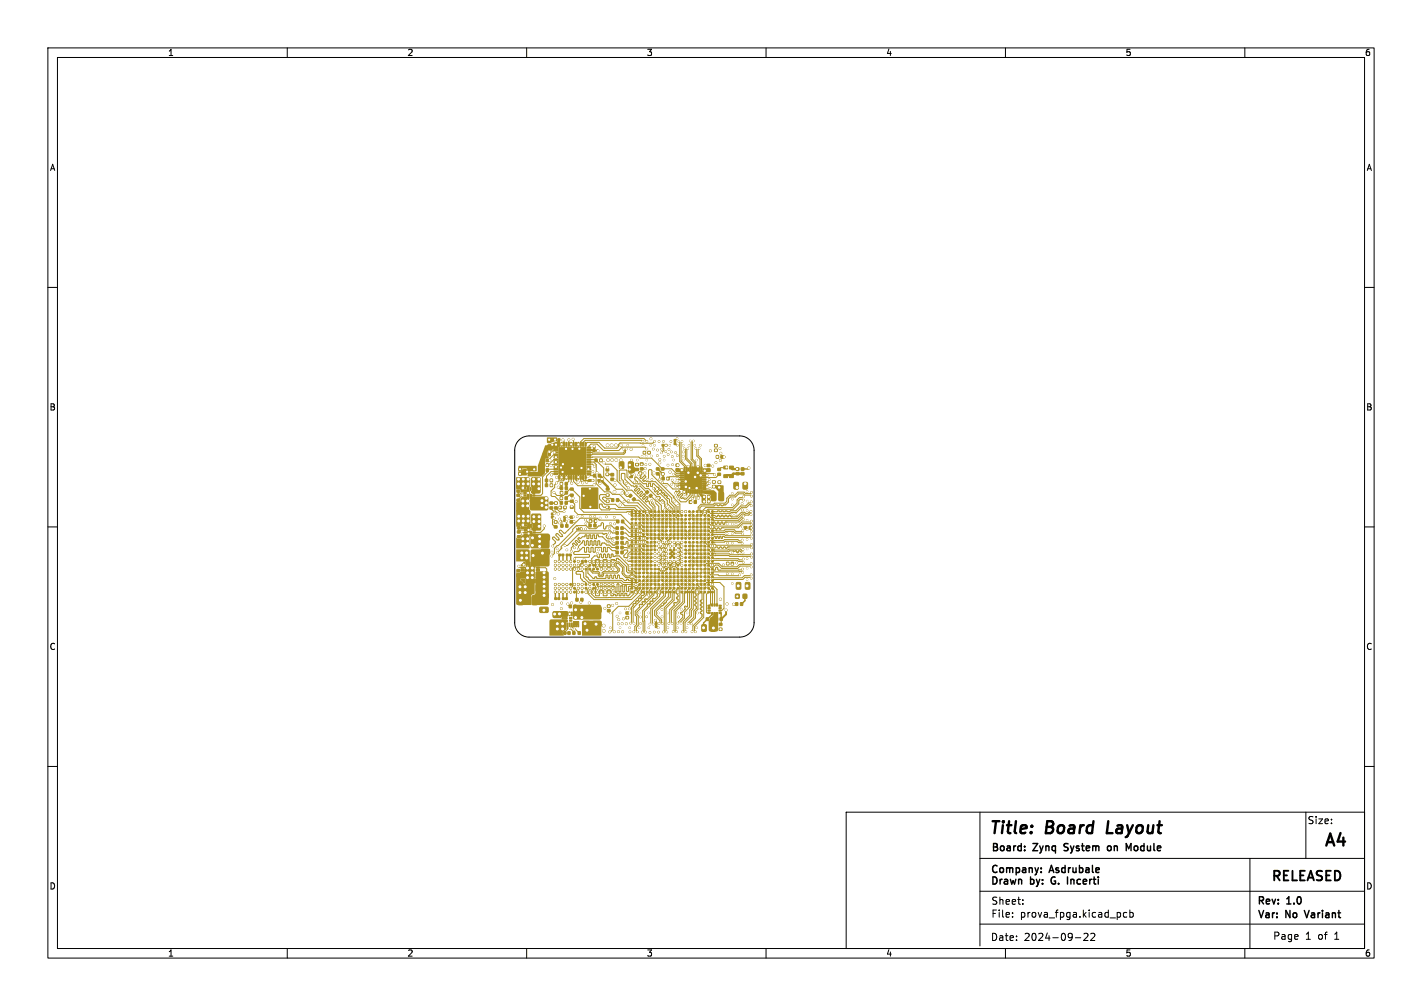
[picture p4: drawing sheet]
<svg xmlns="http://www.w3.org/2000/svg" width="297mm" height="210mm" viewBox="0 0 297 210" stroke-linecap="round" stroke-linejoin="round" font-family="sans-serif">
<defs><g id="words">
<g font-size="3.5">
<text x="206.5" y="174.8">Title:</text>
<text x="218.5" y="174.8">Board</text>
<text x="232.3" y="174.8">Layout</text>
<text x="277.3" y="177.4">A4</text>
</g>
<text font-size="2.8" x="265.3" y="184.5">RELEASED</text>
<g font-size="2.1">
<text x="273" y="172.2">Size:</text>
<text x="207" y="178.1">Board:</text>
<text x="215.9" y="178.1">Zynq</text>
<text x="222.9" y="178.1">System</text>
<text x="232.6" y="178.1">on</text>
<text x="237.1" y="178.1">Module</text>
<text x="206.8" y="183.9">Company:</text>
<text x="207" y="191.8">File:</text>
<text x="207" y="189.1">Sheet:</text>
<text x="213" y="191.8">prova_fpga.kicad_pcb</text>
<text x="262.5" y="189.2">Rev:</text>
<text x="268.9" y="189.2">1.0</text>
<text x="206.9" y="196.6">Date:</text>
<text x="213.9" y="196.6">2024-09-22</text>
<text x="262.6" y="192.1">Var:</text>
<text x="265.8" y="196.4">Page</text>
<text x="268.6" y="192.1">No</text>
<text x="272.6" y="196.4">1</text>
<text x="273.3" y="192.1">Variant</text>
<text x="275.3" y="196.4">of</text>
<text x="278.9" y="196.4">1</text>
</g>
<g font-size="1.8">
<text x="35" y="11.9">1</text>
<text x="85" y="11.9">2</text>
<text x="135" y="11.9">3</text>
<text x="185" y="11.9">4</text>
<text x="235" y="11.9">5</text>
<text x="285" y="11.9">6</text>
<text x="10.3" y="35.9">A</text>
<text x="285.4" y="35.9">A</text>
<text x="10.3" y="85.9">B</text>
<text x="285.3" y="85.9">B</text>
<text x="10.3" y="135.9">C</text>
<text x="285.3" y="135.9">C</text>
<text x="10.3" y="185.9">D</text>
<text x="285.3" y="185.9">D</text>
<text x="35" y="199.9">1</text>
<text x="85" y="199.9">2</text>
<text x="135" y="199.9">3</text>
<text x="185" y="199.9">4</text>
<text x="235" y="199.9">5</text>
<text x="285" y="199.9">6</text>
</g>
</g></defs>
<g fill="none" stroke="#000" stroke-width=".21">
<path d="M10 10h277v190h-277zM12 12h273v186h-273zM60 10v2M110 10v2M160 10v2M210 10v2M260 10v2M10 60h2M285 60h2M108.4 91.9a3 3 0 0 1 2.1-.9h44a3 3 0 0 1 3 3v36a3 3 0 0 1-3 3h-44a3 3 0 0 1-3-3v-36a3 3 0 0 1 .9-2.1zM10 110h2M285 110h2"/>
<path d="M10 160h2M285 160h2M176.7 169.5h108.3v28.5h-108.3zM204.7 169.5v28M204.7 179.2h80.2M261.1 179.2v18.8M272.7 169.5v9.7M60 198v2M110 198v2M160 198v2M204.7 186.1h80.2M204.7 192.9h80.2"/>
<path d="M210 198v2M211.5 191.3v.2M211.5 190.5v.2M213.6 188.6v.2M213.6 187.8v.2M224.6 195.8h1.1M226.4 195l.6-.2 .2 .5-.9 1h.9M227.8 195l.6-.2 .3 .5-1 1h1M235.3 190.5h-.4l-.3 .3 .2 .6h.5M236 190.5h.4l.3 .3-.1 .6h-.6M236 190v1.5M260 198v2"/>
</g>
<path d="M231.5 171.4l-.3 2.5h1.2" fill="none" stroke="#000" stroke-width=".5"/>
<g fill="none" stroke="#000" stroke-width=".3">
<path d="M222.2 177.5l.2 .1M222.3 176.2v.5M231.4 176.7v.7l.2 .2 .4-.2M235.2 177.6v-1.5l.5 1.1 .5-1.1v1.5M208.2 180.8a.6 .6 0 0 0-.7 0 .6 .6 0 0 0-.2 .7l.1 .3M208.8 181.9v-.5l.3-.3 .4 .2 .1 .6M210.2 181.3l.5-.2 .2 .3M210.2 181.1v1M210.9 181.4l.2-.3 .4 .1v.9M210.9 181.4v.7M212.2 181.2h.6l.2 .7M212.2 181.1v1.5"/>
<path d="M213.6 181.2h.6v.9M214.2 181.5l-.6 .1M215 181.3l.2-.2 .3 .1 .1 .9M215 181.1v1M216.2 181.1l.3 1 .4-1M216.6 185l-.1 .1M217.5 181.2v.2M217.7 184.4v.2M217.7 183.6v.2M219.1 182.1l.5-1.5 .5 1.5M219.2 181.7h.8M220.4 183.1a.7 .7 0 0 0-.9 .7 .7 .7 0 0 0 .9 .7l.1-.6h-.3"/>
<path d="M221.1 181.2l-.4-.1-.2 .3 .1 .2 .5 .1v.4h-.6M221.1 184.4v.2M222.5 181.2l-.5-.1-.3 .3 .2 .7h.6M222.5 180.6v1.5M223 183.1v1.5M223.2 181.1v1M223.6 181.1l-.4 .3M223.7 183.6v1M223.7 183.7l.2-.1h.3l.1 1M224.1 181.1l.1 1h.3l.2-.1M224.7 181.1v1M225.5 181.2l.4-.1 .3 .3-.2 .7h-.5"/>
<path d="M225.5 180.6v1.5M225.7 183.6h-.5l-.2 .2 .1 .7h.6M226.2 184.1l.8-.2-.1-.3h-.4l-.3 .2 .1 .7h.6M226.8 181.2h.6l.1 .9M227.5 181.5l-.5 .1-.3 .2 .3 .3h.5M227.6 183.6v1M228 183.6l-.4 .2M228.2 180.6v1.3l.2 .2M228.3 183.6h.6M228.5 183.1v1.2l.4 .3M228.9 181.6l.7-.1-.1-.3-.4-.1-.2 .3 .1 .7h.5M229.4 183.1v.1"/>
<path d="M229.4 183.6v1M272.4 190.1l.5 1.5"/>
</g>
<g fill="#a98f22" stroke="#a98f22" stroke-width=".21">
<path d="M148.6 102.8h.7l.2 .1 .1 1.4-.2 .2-.6 .1-.2-.2z"/>
<path d="M150.2 102.8h.7l.2 .1 .1 1.4-.2 .2-.6 .1-.2-.2z"/>
<path d="M117 102.6h.5v.5h-.5z"/>
<path d="M118.1 102.6h.4v.5h-.4z"/>
<path d="M153.6 125.8h.5v.6h-.5z"/>
<path d="M154.7 125.8h.4v.6h-.4z"/>
<path d="M131.6 103.2h.2l.2 .3-.4 .4-.3-.4z"/>
<path d="M132.3 103.9h.2l.3 .3-.4 .4-.4-.3z"/>
<path d="M125.3 95.8h.4v.6h-.4z"/>
<path d="M124.3 95.8h.4v.6h-.4z"/>
<path d="M129.7 113h.5v.6h-.5z"/>
<path d="M128.7 113h.4v.6h-.4z"/>
<path d="M124.1 108.5h.5v.5h-.5z"/>
<path d="M123.1 108.5h.5v.5h-.5z"/>
<path d="M146.8 104.4h.5v.6h-.5z"/>
<path d="M147.8 104.4h.5v.6h-.5z"/>
<path d="M112.8 123.9l1.6-.1 .1 .2v.8l-.2 .1h-1.4l-.2-.2z"/>
<path d="M112.8 126.8l1.6-.1 .1 .3v.7l-.2 .2h-1.4l-.2-.3z"/>
<path d="M115.6 127.8l1.2-.1 .2 .2v.6l-.2 .2h-1.1l-.2-.2z"/>
<path d="M115.6 129.7l1.2-.1 .2 .2v.6l-.2 .2h-1.1l-.2-.2z"/>
<path d="M108.4 98.7h.5v.5h-.5z"/>
<path d="M108.4 97.7h.5v.5h-.5z"/>
<path d="M146.8 103.5h.5v.5h-.5z"/>
<path d="M147.8 103.5h.5v.5h-.5z"/>
<path d="M150.2 130.1h.6v.5h-.6z"/>
<path d="M150.2 131.1h.6v.5h-.6z"/>
<path d="M123.9 93.8h.4v.4h-.4z"/>
<path d="M123.9 93.2h.4v.4h-.4z"/>
<path d="M147.7 97.9h.6v.5h-.6z"/>
<path d="M147.7 96.9h.6v.5h-.6z"/>
<path d="M148.8 101.3h.6v.5h-.6z"/>
<path d="M148.8 100.4h.6v.5h-.6z"/>
<path d="M149.6 95.1h.5v.5h-.5z"/>
<path d="M150.6 95.1h.4v.5h-.4z"/>
<path d="M145 104.5h.4v.6h-.4z"/>
<path d="M144 104.5h.4v.6h-.4z"/>
<path d="M127.7 104.1h.5v.6h-.5z"/>
<path d="M128.8 104.1h.4v.6h-.4z"/>
<path d="M120.3 124.9h.4v.6h-.4z"/>
<path d="M121.3 124.9h.5v.6h-.5z"/>
<path d="M156.5 109.9h.4v.6h-.4z"/>
<path d="M155.5 109.9h.5v.6h-.5z"/>
<path d="M118.3 115.7h.4v.3h-.4z"/>
<path d="M118.9 115.7h.4v.3h-.4z"/>
<path d="M123 100.1h.4v.4h-.4z"/>
<path d="M123.6 100.1h.4v.4h-.4z"/>
<path d="M116.5 124.8h.4v.3h-.4z"/>
<path d="M115.9 124.8h.4v.3h-.4z"/>
<path d="M119.1 101.9h.6v.4h-.6z"/>
<path d="M119.1 103.2h.6v.4h-.6z"/>
<path d="M119.1 104.4h.6v.4h-.6z"/>
<path d="M119.1 105.7h.6v.4h-.6z"/>
<path d="M126.6 105.7h.6v.4h-.6z"/>
<path d="M126.6 104.4h.6v.4h-.6z"/>
<path d="M126.6 103.2h.6v.4h-.6z"/>
<path d="M126.6 101.9h.6v.4h-.6z"/>
<path d="M121.5 101.8h3.4v4.3h-3.4z"/>
<path d="M146.5 97.6h.2v.7h-.2z"/>
<path d="M146.1 97.6h.2v.7h-.2z"/>
<path d="M145.7 97.6h.2v.7h-.2z"/>
<path d="M145.3 97.6h.2v.7h-.2z"/>
<path d="M144.9 97.6h.2v.7h-.2z"/>
<path d="M144.5 97.6h.2v.7h-.2z"/>
<path d="M144.1 97.6h.2v.7h-.2z"/>
<path d="M143.7 97.6h.2v.7h-.2z"/>
<path d="M143.3 97.6h.2v.7h-.2z"/>
<path d="M142.9 97.6h.2v.7h-.2z"/>
<path d="M142.1 98.4h.7v.2h-.7z"/>
<path d="M142.1 98.8h.7v.2h-.7z"/>
<path d="M142.1 99.2h.7v.2h-.7z"/>
<path d="M142.1 99.6h.7v.2h-.7z"/>
<path d="M142.1 100h.7v.2h-.7z"/>
<path d="M142.1 100.4h.7v.2h-.7z"/>
<path d="M142.1 100.8h.7v.2h-.7z"/>
<path d="M142.1 101.2h.7v.2h-.7z"/>
<path d="M142.1 101.6h.7v.2h-.7z"/>
<path d="M142.1 102h.7v.2h-.7z"/>
<path d="M142.9 102.3h.2v.7h-.2z"/>
<path d="M143.3 102.3h.2v.7h-.2z"/>
<path d="M143.7 102.3h.2v.7h-.2z"/>
<path d="M144.1 102.3h.2v.7h-.2z"/>
<path d="M144.5 102.3h.2v.7h-.2z"/>
<path d="M144.9 102.3h.2v.7h-.2z"/>
<path d="M145.3 102.3h.2v.7h-.2z"/>
<path d="M145.7 102.3h.2v.7h-.2z"/>
<path d="M146.1 102.3h.2v.7h-.2z"/>
<path d="M146.5 102.3h.2v.7h-.2z"/>
<path d="M146.8 102h.7v.2h-.7z"/>
<path d="M146.8 101.6h.7v.2h-.7z"/>
<path d="M146.8 101.2h.7v.2h-.7z"/>
<path d="M146.8 100.8h.7v.2h-.7z"/>
<path d="M146.8 100.4h.7v.2h-.7z"/>
<path d="M146.8 100h.7v.2h-.7z"/>
<path d="M146.8 99.6h.7v.2h-.7z"/>
<path d="M146.8 99.2h.7v.2h-.7z"/>
<path d="M146.8 98.8h.7v.2h-.7z"/>
<path d="M146.8 98.4h.7v.2h-.7z"/>
<path d="M142.9 98.4h3.7v3.7h-3.7z"/>
<path d="M129.7 114h.5v.6h-.5z"/>
<path d="M128.7 114h.4v.6h-.4z"/>
<path d="M149.9 97.8h.6v.4h-.6z"/>
<path d="M149.9 98.8h.6v.4h-.6z"/>
<path d="M147.5 129h.5v.5h-.5z"/>
<path d="M148.5 129h.4v.5h-.4z"/>
<path d="M119.8 126.3h.5v.6h-.5z"/>
<path d="M118.9 126.3h.5v.6h-.5z"/>
<path d="M110.3 98.9l.5-.3v.3z"/>
<path d="M110.3 98h.5v.3h-.3z"/>
<path d="M109.4 98l.5 .1-.5 .2z"/>
<path d="M109.4 98.6h.3l.2 .3h-.5z"/>
<path d="M110.1 98.1l.4 .4-.4 .3-.4-.3z"/>
<path d="M113.1 97.9h.4v.5h-.4z"/>
<path d="M114.1 97.9h.4v.5h-.4z"/>
<path d="M117 101.6h.5v.6h-.5z"/>
<path d="M118.1 101.6h.4v.6h-.4z"/>
<path d="M117.7 131.9h.5v.5h-.5z"/>
<path d="M116.7 131.9h.5v.5h-.5z"/>
<path d="M115.7 93.3h.8v.2l-.8 .1z"/>
<path d="M115.7 93.8h.8v.2l-.8 .1z"/>
<path d="M115.7 94.3h.8v.2l-.8 .1z"/>
<path d="M115.7 94.8h.8v.2l-.8 .1z"/>
<path d="M115.7 95.3h.8v.2l-.8 .1z"/>
<path d="M115.7 95.8h.8v.2l-.8 .1z"/>
<path d="M115.7 96.3h.8v.2l-.8 .1z"/>
<path d="M115.7 96.8h.8v.2l-.8 .1z"/>
<path d="M115.7 97.3h.8v.2l-.8 .1z"/>
<path d="M115.7 97.8h.8v.2l-.8 .1z"/>
<path d="M115.7 98.3h.8v.2l-.8 .1z"/>
<path d="M115.7 98.8h.8v.2l-.8 .1z"/>
<path d="M116.7 99.3h.2v.8l-.2-.1z"/>
<path d="M117.2 99.3h.2v.8l-.2-.1z"/>
<path d="M117.7 99.3h.2v.8l-.2-.1z"/>
<path d="M118.2 99.3h.2v.8l-.2-.1z"/>
<path d="M118.7 99.3h.2v.8l-.2-.1z"/>
<path d="M119.2 99.3h.2v.8l-.2-.1z"/>
<path d="M119.7 99.3h.2v.8l-.2-.1z"/>
<path d="M120.2 99.3h.2v.8l-.2-.1z"/>
<path d="M120.7 99.3h.2v.8l-.2-.1z"/>
<path d="M121.2 99.3h.2v.8l-.2-.1z"/>
<path d="M121.7 99.3h.2v.8l-.2-.1z"/>
<path d="M122.2 99.3h.2v.8l-.2-.1z"/>
<path d="M122.6 98.8h.8v.2l-.8 .1z"/>
<path d="M122.6 98.3h.8v.2l-.8 .1z"/>
<path d="M122.6 97.8h.8v.2l-.8 .1z"/>
<path d="M122.6 97.3h.8v.2l-.8 .1z"/>
<path d="M122.6 96.8h.8v.2l-.8 .1z"/>
<path d="M122.6 96.3h.8v.2l-.8 .1z"/>
<path d="M122.6 95.8h.8v.2l-.8 .1z"/>
<path d="M122.6 95.3h.8v.2l-.8 .1z"/>
<path d="M122.6 94.8h.8v.2l-.8 .1z"/>
<path d="M122.6 94.3h.8v.2l-.8 .1z"/>
<path d="M122.6 93.8h.8v.2l-.8 .1z"/>
<path d="M122.6 93.3h.8v.2l-.8 .1z"/>
<path d="M122.2 92.4h.2v.7h-.2z"/>
<path d="M121.7 92.4h.2v.7h-.2z"/>
<path d="M121.2 92.4h.2v.7h-.2z"/>
<path d="M120.7 92.4h.2v.7h-.2z"/>
<path d="M120.2 92.4h.2v.7h-.2z"/>
<path d="M119.7 92.4h.2v.7h-.2z"/>
<path d="M119.2 92.4h.2v.7h-.2z"/>
<path d="M118.7 92.4h.2v.7h-.2z"/>
<path d="M118.2 92.4h.2v.7h-.2z"/>
<path d="M117.7 92.4h.2v.7h-.2z"/>
<path d="M117.2 92.4h.2v.7h-.2z"/>
<path d="M116.7 92.4h.2v.7h-.2z"/>
<path d="M116.8 93.4h5.5v5.6h-5.5z"/>
<path d="M153.6 124.1h.8v.8h-.8z"/>
<path d="M155.2 124.1h.8v.8h-.8z"/>
<path d="M138.3 99.6h.4v.6h-.4z"/>
<path d="M139.3 99.6h.5v.6h-.5z"/>
<path d="M118 130h.2v.9h-.2z"/>
<path d="M118.4 130h.2v.9h-.2z"/>
<path d="M118.9 130h.2v.9h-.2z"/>
<path d="M119.3 130h.2v.9h-.2z"/>
<path d="M119.8 129.8h1.1v1.1h-.2v-.6h-.3v.6h-.2v-.6h-.2v.6h-.2z"/>
<path d="M119.8 127.7h.2v.6h.2v-.6h.2v.6h.3v-.6h.2v1.1h-1.1z"/>
<path d="M119.3 127.7h.2v.9h-.2z"/>
<path d="M118.9 127.7h.2v.9h-.2z"/>
<path d="M118.4 127.7h.2v.9h-.2z"/>
<path d="M118 127.7h.2v.9h-.2z"/>
<path d="M117.4 128.9h1.1v.3h-1.1z"/>
<path d="M117.4 129.4h1.1v.3h-1.1z"/>
<path d="M118.9 129.4h.6v.3h-.6z"/>
<path d="M118.9 128.9h.6v.3h-.6z"/>
<path d="M121.8 127.9l1.2-.1 .2 .2v.6l-.3 .2h-1l-.1-.3z"/>
<path d="M121.8 129.8l1.2-.1 .2 .2v.6l-.3 .2h-1l-.1-.3z"/>
<path d="M108.1 111.8h.5v.5h-.5z"/>
<path d="M108.1 110.8h.5v.5h-.5z"/>
<path d="M111.2 124.5h.8l.2 .1v1.4l-.1 .3h-.8l-.2-.2z"/>
<path d="M108.2 124.5h.8l.3 .1v1.4l-.2 .3h-.7l-.2-.2z"/>
<path d="M114.4 92.9h.6v.5h-.6z"/>
<path d="M114.4 91.9h.6v.5h-.6z"/>
<path d="M111.1 99.8l.7-.1 .2 .2 .1 1-.2 .3h-.6l-.2-.2z"/>
<path d="M109.2 99.8l.7-.1 .2 .2v1l-.1 .3h-.6l-.2-.2z"/>
<path d="M123.9 126.8l1.5-.1 .2 .3v.7l-.2 .2h-1.4l-.2-.3z"/>
<path d="M123.9 129.7h1.5l.2 .2v.8l-.2 .1h-1.4l-.2-.2z"/>
<path d="M115.8 104.8h.6v.5h-.6z"/>
<path d="M115.8 105.8h.6v.5h-.6z"/>
<path d="M114.9 101h.5v.6h-.5z"/>
<path d="M113.9 101h.5v.6h-.5z"/>
<path d="M134.4 94.2h.4v.6h-.4z"/>
<path d="M135.3 94.2h.5v.6h-.5z"/>
<path d="M121.1 110.2h.4v.4h-.4z"/>
<path d="M120.5 110.2h.4v.4h-.4z"/>
<path d="M115.2 107.7h.3v.5h-.3z"/>
<path d="M115.2 107.1h.3v.4h-.3z"/>
<path d="M111.1 104.7h.7l.2 .1 .1 1.1-.2 .2h-.6l-.2-.1z"/>
<path d="M109.2 104.7h.7l.2 .1v1.1l-.1 .2h-.6l-.2-.1z"/>
<path d="M116.7 115.7h.4v.3h-.4z"/>
<path d="M117.4 115.7h.4v.3h-.4z"/>
<path d="M126.6 98.8h.5v.5h-.5z"/>
<path d="M126.6 97.8h.5v.5h-.5z"/>
<path d="M137.1 97.7h.6v.4h-.6z"/>
<path d="M137.1 98.7h.6v.4h-.6z"/>
<path d="M154.8 98.6h.6v.5h-.6z"/>
<path d="M154.8 97.7h.6v.5h-.6z"/>
<path d="M113.1 95.8h.4v.6h-.4z"/>
<path d="M114.1 95.8h.4v.6h-.4z"/>
<path d="M150 101.4h.5v.5h-.5z"/>
<path d="M150 100.4h.5v.5h-.5z"/>
<path d="M117.8 105.7h.4v.5h-.4z"/>
<path d="M116.8 105.7h.5v.5h-.5z"/>
<path d="M120.7 131.9h.5v.5h-.5z"/>
<path d="M121.8 131.9h.4v.5h-.4z"/>
<path d="M111.1 107.5l.7-.1 .2 .2 .1 1-.2 .3h-.6l-.2-.2z"/>
<path d="M109.2 107.5l.7-.1 .2 .2v1l-.1 .3h-.6l-.2-.2z"/>
<path d="M119.6 131.9h.5v.5h-.5z"/>
<path d="M118.6 131.9h.5v.5h-.5z"/>
<path d="M108.1 110h.5v.4h-.5z"/>
<path d="M108.1 108.9h.5v.5h-.5z"/>
<path d="M125 99h.4v.6h-.4z"/>
<path d="M123.9 99h.5v.6h-.5z"/>
<path d="M110.7 101.8h.2v.6h-.2z"/>
<path d="M110.2 101.8h.2v.9h-.2z"/>
<path d="M109.4 101.8h.5v.2h-.5z"/>
<path d="M109.4 102.3h.5v.2h-.5z"/>
<path d="M109.4 102.8h.5v.2h-.5z"/>
<path d="M109.4 103.3h.5v.2h-.5z"/>
<path d="M109.4 103.8h.5v.2h-.5z"/>
<path d="M110.2 103.2h.2v.9h-.2z"/>
<path d="M110.7 103.2h.2v.9h-.2z"/>
<path d="M111.3 103.8h.4v.2h-.4z"/>
<path d="M111.3 103.3h.4v.2h-.4z"/>
<path d="M111.3 102.8h.4v.2h-.4z"/>
<path d="M111.3 102.3h.4v.2h-.4z"/>
<path d="M111.3 101.8h.4v.2h-.4z"/>
<path d="M110.8 109.5h.3v.6h-.3z"/>
<path d="M110.3 109.5h.2v.9h-.2z"/>
<path d="M109.5 109.5h.5v.3h-.5z"/>
<path d="M109.5 110h.5v.3h-.5z"/>
<path d="M109.5 110.5h.5v.3h-.5z"/>
<path d="M109.5 111h.5v.3h-.5z"/>
<path d="M109.5 111.5h.5v.3h-.5z"/>
<path d="M110.3 110.9h.2v.9h-.2z"/>
<path d="M110.8 110.9h.3v.9h-.3z"/>
<path d="M111.4 111.5h.4v.3h-.4z"/>
<path d="M111.4 111h.4v.3h-.4z"/>
<path d="M111.4 110.5h.4v.3h-.4z"/>
<path d="M111.4 110h.4v.3h-.4z"/>
<path d="M111.4 109.5h.4v.3h-.4z"/>
<path d="M155.7 121.6h.7l.2 .1v1.1l-.1 .2h-.6l-.2-.1z"/>
<path d="M153.8 121.6h.7l.2 .1 .1 1.1-.2 .2h-.6l-.2-.1z"/>
<path d="M129.7 110h.5v.5h-.5z"/>
<path d="M128.7 110h.4v.5h-.4z"/>
<path d="M138.3 92.8h.4v.3h-.4z"/>
<path d="M138.9 92.8h.4v.3h-.4z"/>
<path d="M109.2 115.4l.7-.1 .2 .2v1l-.1 .2-.6 .1-.2-.2z"/>
<path d="M111.1 115.4l.7-.1 .2 .2v1l-.1 .2-.6 .1-.2-.2z"/>
<path d="M108 104.2h.5v.5h-.5z"/>
<path d="M108 103.2h.5v.4h-.5z"/>
<path d="M147.9 126.3h.4v.3h-.4z"/>
<path d="M147.9 126.8h.4v.3h-.4z"/>
<path d="M147.9 127.3h.4v.3h-.4z"/>
<path d="M147.9 127.8h.4v.3h-.4z"/>
<path d="M148.6 127.9h.3v.5h-.3z"/>
<path d="M149.1 127.9h.3v.5h-.3z"/>
<path d="M149.6 127.9h.3v.5h-.3z"/>
<path d="M150.2 127.8h.4v.3h-.4z"/>
<path d="M150.2 127.3h.4v.3h-.4z"/>
<path d="M150.2 126.8h.4v.3h-.4z"/>
<path d="M150.2 126.3h.4v.3h-.4z"/>
<path d="M149.6 126h.3v.5h-.3z"/>
<path d="M149.1 126h.3v.5h-.3z"/>
<path d="M148.6 126h.3v.5h-.3z"/>
<path d="M129.8 108.6h.5v.5h-.5z"/>
<path d="M128.8 108.6h.5v.5h-.5z"/>
<path d="M130.7 128.7h.6v.5h-.6z"/>
<path d="M130.7 127.7h.6v.5h-.6z"/>
<path d="M118.1 124.8h.4v.3h-.4z"/>
<path d="M117.5 124.8h.4v.3h-.4z"/>
<path d="M153.3 100.7h.7l.2 .1v1.1l-.1 .2h-.6l-.2-.1z"/>
<path d="M155.2 100.7h.7l.2 .1 .1 1.1-.2 .2h-.6l-.2-.1z"/>
<path d="M112 122.1l.7-.1 .2 .2v1l-.1 .3h-.6l-.2-.2z"/>
<path d="M110.1 122.1l.7-.1 .2 .2v1l-.1 .3h-.6l-.2-.2z"/>
<path d="M129.7 112h.5v.6h-.5z"/>
<path d="M128.7 112h.4v.6h-.4z"/>
<path d="M133.7 97.6h.6v.5h-.6z"/>
<path d="M133.7 96.6h.6v.5h-.6z"/>
<path d="M117 104.7h.5v.6h-.5z"/>
<path d="M118 104.7h.5v.6h-.5z"/>
<path d="M111.3 98.7h.5v.5h-.5z"/>
<path d="M111.3 97.8h.5v.5h-.5z"/>
<path d="M146.6 130.4h.7l.2 .1 .1 1.1-.2 .2h-.6l-.2-.1z"/>
<path d="M148.5 130.4h.7l.2 .1 .1 1.1-.2 .2h-.6l-.2-.1z"/>
<path d="M127.6 98.8h.6v.5h-.6z"/>
<path d="M127.6 99.8h.6v.5h-.6z"/>
<path d="M136.9 130h.3v.4h-.3z"/>
<path d="M136.9 130.6h.3v.4h-.3z"/>
<path d="M129.7 115h.5v.6h-.5z"/>
<path d="M128.7 115h.4v.6h-.4z"/>
<path d="M131.3 96.4h.7l.2 .1v1.1l-.1 .2h-.6l-.3-.1z"/>
<path d="M129.4 96.4h.7l.2 .1v1.1l-.1 .2h-.6l-.3-.1z"/>
<path d="M113.5 94.6h.4v.5h-.4z"/>
<path d="M114.5 94.6h.4v.5h-.4z"/>
<path d="M113.9 100h.5v.6h-.5z"/>
<path d="M114.9 100h.5v.6h-.5z"/>
<path d="M126.9 126.3h.5v.5h-.5z"/>
<path d="M126.9 127.2h.5v.5h-.5z"/>
<path d="M149.3 93.8h.5v.4h-.5z"/>
<path d="M149.3 92.8h.5v.5h-.5z"/>
<path d="M152.4 99.1h.8v.6h-.8z"/>
<path d="M152.4 97.3h.8v.6h-.8z"/>
<path d="M151.2 97.3h.8v.6h-.8z"/>
<path d="M151.2 99.1h.8v.6h-.8z"/>
<path d="M151.8 117.4h.4v.5h-.4z"/>
<path d="M152.7 117.4h.5v.5h-.5z"/>
<path d="M111.1 112.4h.7l.2 .1 .1 1.1-.2 .2h-.6l-.2-.1z"/>
<path d="M109.2 112.4h.7l.2 .1v1.1l-.1 .2h-.6l-.2-.1z"/>
<path d="M125.5 100.1h.4v.4h-.4z"/>
<path d="M124.9 100.1h.4v.4h-.4z"/>
<path d="M124 109.4h.5v.6h-.5z"/>
<path d="M123 109.4h.5v.6h-.5z"/>
<path d="M113.1 111.7h1.5l.2 .2v.7l-.3 .2h-1.3l-.2-.3z"/>
<path d="M113.1 114.7l1.5-.1 .2 .2v.8l-.3 .2-1.3-.1-.2-.2z"/>
<path d="M135.1 102.4h.2l.2 .3-.4 .4-.3-.3z"/>
<path d="M135.8 103.2h.2l.2 .3-.3 .3-.4-.3z"/>
<path d="M140.8 91.8h.3v.4h-.3z"/>
<path d="M140.8 92.4h.3v.4h-.3z"/>
<path d="M153.8 98.6h.5v.5h-.5z"/>
<path d="M153.8 97.7h.5v.5h-.5z"/>
<path d="M132.8 96.8h.5v.4h-.5z"/>
<path d="M132.8 97.8h.5v.4h-.5z"/>
<path d="M150.4 129h.5v.5h-.5z"/>
<path d="M149.4 129h.5v.5h-.5z"/>
<path d="M119.1 107.8h.5v.4h-.5z"/>
<path d="M119.1 108.7h.5v.5h-.5z"/>
<path d="M138.1 98.7h.6v.4h-.6z"/>
<path d="M138.1 97.7h.6v.4h-.6z"/>
<path d="M129.7 111h.5v.6h-.5z"/>
<path d="M128.7 111h.4v.6h-.4z"/>
<path d="M118 103.7h.5v.6h-.5z"/>
<path d="M117 103.7h.5v.6h-.5z"/>
<path d="M108 102.3h.5v.5h-.5z"/>
<path d="M108 101.3h.5v.4h-.5z"/>
<path d="M113.1 96.8h.4v.6h-.4z"/>
<path d="M114.1 96.8h.4v.6h-.4z"/>
<path d="M108.9 117.9l.2-.1 .3-.5 .2 .1v.7h-.7z"/>
<path d="M108.8 118.4h.7v.2h-.7z"/>
<path d="M108.8 118.9h.7v.2h-.7z"/>
<path d="M108.8 119.4h.7v.2h-.7z"/>
<path d="M108.8 119.9h.7v.2h-.7z"/>
<path d="M108.8 120.4h.7v.2h-.7z"/>
<path d="M108.8 120.9h.8v.7l-.2 .1v-.3l-.5-.3z"/>
<path d="M109.9 121h.2v.7h-.2z"/>
<path d="M110.4 121h.2v.7h-.2z"/>
<path d="M110.9 121h.2v.7h-.2z"/>
<path d="M111.4 121h.2v.7h-.2z"/>
<path d="M111.9 120.9h.8l-.1 .2-.5 .3v.3l-.2-.1z"/>
<path d="M112 120.4h.7v.2h-.7z"/>
<path d="M112 119.9h.7v.2h-.7z"/>
<path d="M112 119.4h.7v.2h-.7z"/>
<path d="M112 118.9h.7v.2h-.7z"/>
<path d="M112 118.4h.7v.2h-.7z"/>
<path d="M111.9 117.3l.2 .1 .3 .5h.3l-.1 .2h-.7z"/>
<path d="M111.4 117.3h.2v.7h-.2z"/>
<path d="M110.9 117.3h.2v.7h-.2z"/>
<path d="M110.4 117.3h.2v.7h-.2z"/>
<path d="M109.9 117.3h.2v.7h-.2z"/>
<path d="M110 118.9h1.6v1.8h-1.6z"/>
<path d="M108 118.9h.5v.5h-.5z"/>
<path d="M108 119.9h.5v.5h-.5z"/>
<path d="M117.8 108.4h.3v.5h-.3z"/>
<path d="M117.8 107.8h.3v.4h-.3z"/>
<path d="M131.5 98.3h.6v.4h-.6z"/>
<path d="M131.5 99.2h.6v.5h-.6z"/>
<path d="M114.9 104.8h.5v.5h-.5z"/>
<path d="M114.9 105.8h.5v.5h-.5z"/>
<path d="M118 100.7h.5v.6h-.5z"/>
<path d="M117 100.7h.5v.6h-.5z"/>
<path d="M115.8 109.8h.5v.4h-.5z"/>
<path d="M115.8 108.7h.5v.5h-.5z"/>
<path d="M116.5 91.6h.4v.3h-.4z"/>
<path d="M115.9 91.6h.4v.3h-.4z"/>
<path d="M141.2 97.8h.5v.5h-.5z"/>
<path d="M141.2 96.9h.5v.4h-.5z"/>
<path d="M118.2 109.5h.4v.6h-.4z"/>
<path d="M117.1 109.5h.5v.6h-.5z"/>
<circle cx="128" cy="117.2" r=".21"/>
<circle cx="128" cy="118" r=".21"/>
<circle cx="128" cy="118.8" r=".21"/>
<circle cx="128" cy="122" r=".21"/>
<circle cx="128" cy="122.8" r=".21"/>
<circle cx="128" cy="123.6" r=".21"/>
<circle cx="127.2" cy="117.2" r=".21"/>
<circle cx="127.2" cy="118" r=".21"/>
<circle cx="127.2" cy="118.8" r=".21"/>
<circle cx="127.2" cy="122" r=".21"/>
<circle cx="127.2" cy="122.8" r=".21"/>
<circle cx="127.2" cy="123.6" r=".21"/>
<circle cx="126.4" cy="117.2" r=".21"/>
<circle cx="126.4" cy="118" r=".21"/>
<circle cx="126.4" cy="118.8" r=".21"/>
<circle cx="126.4" cy="122" r=".21"/>
<circle cx="126.4" cy="122.8" r=".21"/>
<circle cx="126.4" cy="123.6" r=".21"/>
<circle cx="125.6" cy="117.2" r=".21"/>
<circle cx="125.6" cy="118" r=".21"/>
<circle cx="125.6" cy="118.8" r=".21"/>
<circle cx="125.6" cy="122" r=".21"/>
<circle cx="125.6" cy="122.8" r=".21"/>
<circle cx="125.6" cy="123.6" r=".21"/>
<circle cx="124.8" cy="117.2" r=".21"/>
<circle cx="124.8" cy="118" r=".21"/>
<circle cx="124.8" cy="118.8" r=".21"/>
<circle cx="124.8" cy="122" r=".21"/>
<circle cx="124.8" cy="122.8" r=".21"/>
<circle cx="124.8" cy="123.6" r=".21"/>
<circle cx="124" cy="117.2" r=".21"/>
<circle cx="124" cy="118" r=".21"/>
<circle cx="124" cy="118.8" r=".21"/>
<circle cx="124" cy="122" r=".21"/>
<circle cx="124" cy="122.8" r=".21"/>
<circle cx="124" cy="123.6" r=".21"/>
<circle cx="123.2" cy="117.2" r=".21"/>
<circle cx="123.2" cy="118" r=".21"/>
<circle cx="123.2" cy="118.8" r=".21"/>
<circle cx="123.2" cy="122" r=".21"/>
<circle cx="123.2" cy="122.8" r=".21"/>
<circle cx="123.2" cy="123.6" r=".21"/>
<circle cx="122.4" cy="117.2" r=".21"/>
<circle cx="122.4" cy="118" r=".21"/>
<circle cx="122.4" cy="118.8" r=".21"/>
<circle cx="122.4" cy="122" r=".21"/>
<circle cx="122.4" cy="122.8" r=".21"/>
<circle cx="122.4" cy="123.6" r=".21"/>
<circle cx="121.6" cy="117.2" r=".21"/>
<circle cx="121.6" cy="118" r=".21"/>
<circle cx="121.6" cy="118.8" r=".21"/>
<circle cx="121.6" cy="122" r=".21"/>
<circle cx="121.6" cy="122.8" r=".21"/>
<circle cx="121.6" cy="123.6" r=".21"/>
<circle cx="120.8" cy="117.2" r=".21"/>
<circle cx="120.8" cy="118" r=".21"/>
<circle cx="120.8" cy="118.8" r=".21"/>
<circle cx="120.8" cy="122" r=".21"/>
<circle cx="120.8" cy="122.8" r=".21"/>
<circle cx="120.8" cy="123.6" r=".21"/>
<circle cx="120" cy="117.2" r=".21"/>
<circle cx="120" cy="118" r=".21"/>
<circle cx="120" cy="118.8" r=".21"/>
<circle cx="120" cy="122" r=".21"/>
<circle cx="120" cy="122.8" r=".21"/>
<circle cx="120" cy="123.6" r=".21"/>
<circle cx="119.2" cy="117.2" r=".21"/>
<circle cx="119.2" cy="118" r=".21"/>
<circle cx="119.2" cy="118.8" r=".21"/>
<circle cx="119.2" cy="122" r=".21"/>
<circle cx="119.2" cy="122.8" r=".21"/>
<circle cx="119.2" cy="123.6" r=".21"/>
<circle cx="118.4" cy="117.2" r=".21"/>
<circle cx="118.4" cy="118" r=".21"/>
<circle cx="118.4" cy="118.8" r=".21"/>
<circle cx="118.4" cy="122" r=".21"/>
<circle cx="118.4" cy="122.8" r=".21"/>
<circle cx="118.4" cy="123.6" r=".21"/>
<circle cx="117.6" cy="117.2" r=".21"/>
<circle cx="117.6" cy="118" r=".21"/>
<circle cx="117.6" cy="118.8" r=".21"/>
<circle cx="117.6" cy="122" r=".21"/>
<circle cx="117.6" cy="122.8" r=".21"/>
<circle cx="117.6" cy="123.6" r=".21"/>
<circle cx="116.8" cy="117.2" r=".21"/>
<circle cx="116.8" cy="118" r=".21"/>
<circle cx="116.8" cy="118.8" r=".21"/>
<circle cx="116.8" cy="122" r=".21"/>
<circle cx="116.8" cy="122.8" r=".21"/>
<circle cx="116.8" cy="123.6" r=".21"/>
<circle cx="116" cy="117.2" r=".21"/>
<circle cx="116" cy="118" r=".21"/>
<circle cx="116" cy="118.8" r=".21"/>
<circle cx="116" cy="122" r=".21"/>
<circle cx="116" cy="122.8" r=".21"/>
<circle cx="116" cy="123.6" r=".21"/>
<circle cx="132" cy="106.8" r=".2"/>
<circle cx="132.8" cy="106.8" r=".2"/>
<circle cx="133.6" cy="106.8" r=".2"/>
<circle cx="134.4" cy="106.8" r=".2"/>
<circle cx="135.2" cy="106.8" r=".2"/>
<circle cx="136" cy="106.8" r=".2"/>
<circle cx="136.8" cy="106.8" r=".2"/>
<circle cx="137.6" cy="106.8" r=".2"/>
<circle cx="138.4" cy="106.8" r=".2"/>
<circle cx="139.2" cy="106.8" r=".2"/>
<circle cx="140" cy="106.8" r=".2"/>
<circle cx="140.8" cy="106.8" r=".2"/>
<circle cx="141.6" cy="106.8" r=".2"/>
<circle cx="142.4" cy="106.8" r=".2"/>
<circle cx="143.2" cy="106.8" r=".2"/>
<circle cx="144" cy="106.8" r=".2"/>
<circle cx="144.8" cy="106.8" r=".2"/>
<circle cx="145.6" cy="106.8" r=".2"/>
<circle cx="146.4" cy="106.8" r=".2"/>
<circle cx="147.2" cy="106.8" r=".2"/>
<circle cx="148" cy="106.8" r=".2"/>
<circle cx="148.8" cy="106.8" r=".2"/>
<circle cx="132" cy="122.8" r=".2"/>
<circle cx="132.8" cy="122.8" r=".2"/>
<circle cx="133.6" cy="122.8" r=".2"/>
<circle cx="134.4" cy="122.8" r=".2"/>
<circle cx="135.2" cy="122.8" r=".2"/>
<circle cx="136" cy="122.8" r=".2"/>
<circle cx="136.8" cy="122.8" r=".2"/>
<circle cx="137.6" cy="122.8" r=".2"/>
<circle cx="138.4" cy="122.8" r=".2"/>
<circle cx="139.2" cy="122.8" r=".2"/>
<circle cx="140" cy="122.8" r=".2"/>
<circle cx="140.8" cy="122.8" r=".2"/>
<circle cx="141.6" cy="122.8" r=".2"/>
<circle cx="142.4" cy="122.8" r=".2"/>
<circle cx="143.2" cy="122.8" r=".2"/>
<circle cx="144" cy="122.8" r=".2"/>
<circle cx="144.8" cy="122.8" r=".2"/>
<circle cx="145.6" cy="122.8" r=".2"/>
<circle cx="146.4" cy="122.8" r=".2"/>
<circle cx="147.2" cy="122.8" r=".2"/>
<circle cx="148" cy="122.8" r=".2"/>
<circle cx="148.8" cy="122.8" r=".2"/>
<circle cx="132" cy="123.6" r=".2"/>
<circle cx="132.8" cy="123.6" r=".2"/>
<circle cx="133.6" cy="123.6" r=".2"/>
<circle cx="134.4" cy="123.6" r=".2"/>
<circle cx="135.2" cy="123.6" r=".2"/>
<circle cx="136" cy="123.6" r=".2"/>
<circle cx="136.8" cy="123.6" r=".2"/>
<circle cx="137.6" cy="123.6" r=".2"/>
<circle cx="138.4" cy="123.6" r=".2"/>
<circle cx="139.2" cy="123.6" r=".2"/>
<circle cx="140" cy="123.6" r=".2"/>
<circle cx="140.8" cy="123.6" r=".2"/>
<circle cx="141.6" cy="123.6" r=".2"/>
<circle cx="142.4" cy="123.6" r=".2"/>
<circle cx="143.2" cy="123.6" r=".2"/>
<circle cx="144" cy="123.6" r=".2"/>
<circle cx="144.8" cy="123.6" r=".2"/>
<circle cx="145.6" cy="123.6" r=".2"/>
<circle cx="146.4" cy="123.6" r=".2"/>
<circle cx="147.2" cy="123.6" r=".2"/>
<circle cx="148" cy="123.6" r=".2"/>
<circle cx="148.8" cy="123.6" r=".2"/>
<circle cx="132" cy="107.6" r=".2"/>
<circle cx="132.8" cy="107.6" r=".2"/>
<circle cx="133.6" cy="107.6" r=".2"/>
<circle cx="134.4" cy="107.6" r=".2"/>
<circle cx="135.2" cy="107.6" r=".2"/>
<circle cx="136" cy="107.6" r=".2"/>
<circle cx="136.8" cy="107.6" r=".2"/>
<circle cx="137.6" cy="107.6" r=".2"/>
<circle cx="138.4" cy="107.6" r=".2"/>
<circle cx="139.2" cy="107.6" r=".2"/>
<circle cx="140" cy="107.6" r=".2"/>
<circle cx="140.8" cy="107.6" r=".2"/>
<circle cx="141.6" cy="107.6" r=".2"/>
<circle cx="142.4" cy="107.6" r=".2"/>
<circle cx="143.2" cy="107.6" r=".2"/>
<circle cx="144" cy="107.6" r=".2"/>
<circle cx="144.8" cy="107.6" r=".2"/>
<circle cx="145.6" cy="107.6" r=".2"/>
<circle cx="146.4" cy="107.6" r=".2"/>
<circle cx="147.2" cy="107.6" r=".2"/>
<circle cx="148" cy="107.6" r=".2"/>
<circle cx="148.8" cy="107.6" r=".2"/>
<circle cx="132" cy="108.4" r=".2"/>
<circle cx="132.8" cy="108.4" r=".2"/>
<circle cx="133.6" cy="108.4" r=".2"/>
<circle cx="134.4" cy="108.4" r=".2"/>
<circle cx="135.2" cy="108.4" r=".2"/>
<circle cx="136" cy="108.4" r=".2"/>
<circle cx="136.8" cy="108.4" r=".2"/>
<circle cx="137.6" cy="108.4" r=".2"/>
<circle cx="138.4" cy="108.4" r=".2"/>
<circle cx="139.2" cy="108.4" r=".2"/>
<circle cx="140" cy="108.4" r=".2"/>
<circle cx="140.8" cy="108.4" r=".2"/>
<circle cx="141.6" cy="108.4" r=".2"/>
<circle cx="142.4" cy="108.4" r=".2"/>
<circle cx="143.2" cy="108.4" r=".2"/>
<circle cx="144" cy="108.4" r=".2"/>
<circle cx="144.8" cy="108.4" r=".2"/>
<circle cx="145.6" cy="108.4" r=".2"/>
<circle cx="146.4" cy="108.4" r=".2"/>
<circle cx="147.2" cy="108.4" r=".2"/>
<circle cx="148" cy="108.4" r=".2"/>
<circle cx="148.8" cy="108.4" r=".2"/>
<circle cx="132" cy="109.2" r=".2"/>
<circle cx="132.8" cy="109.2" r=".2"/>
<circle cx="133.6" cy="109.2" r=".2"/>
<circle cx="134.4" cy="109.2" r=".2"/>
<circle cx="135.2" cy="109.2" r=".2"/>
<circle cx="136" cy="109.2" r=".2"/>
<circle cx="136.8" cy="109.2" r=".2"/>
<circle cx="137.6" cy="109.2" r=".2"/>
<circle cx="138.4" cy="109.2" r=".2"/>
<circle cx="139.2" cy="109.2" r=".2"/>
<circle cx="140" cy="109.2" r=".2"/>
<circle cx="140.8" cy="109.2" r=".2"/>
<circle cx="141.6" cy="109.2" r=".2"/>
<circle cx="142.4" cy="109.2" r=".2"/>
<circle cx="143.2" cy="109.2" r=".2"/>
<circle cx="144" cy="109.2" r=".2"/>
<circle cx="144.8" cy="109.2" r=".2"/>
<circle cx="145.6" cy="109.2" r=".2"/>
<circle cx="146.4" cy="109.2" r=".2"/>
<circle cx="147.2" cy="109.2" r=".2"/>
<circle cx="148" cy="109.2" r=".2"/>
<circle cx="148.8" cy="109.2" r=".2"/>
<circle cx="132" cy="110" r=".2"/>
<circle cx="132.8" cy="110" r=".2"/>
<circle cx="133.6" cy="110" r=".2"/>
<circle cx="134.4" cy="110" r=".2"/>
<circle cx="135.2" cy="110" r=".2"/>
<circle cx="136" cy="110" r=".2"/>
<circle cx="136.8" cy="110" r=".2"/>
<circle cx="137.6" cy="110" r=".2"/>
<circle cx="138.4" cy="110" r=".2"/>
<circle cx="139.2" cy="110" r=".2"/>
<circle cx="140" cy="110" r=".2"/>
<circle cx="140.8" cy="110" r=".2"/>
<circle cx="141.6" cy="110" r=".2"/>
<circle cx="142.4" cy="110" r=".2"/>
<circle cx="143.2" cy="110" r=".2"/>
<circle cx="144" cy="110" r=".2"/>
<circle cx="144.8" cy="110" r=".2"/>
<circle cx="145.6" cy="110" r=".2"/>
<circle cx="146.4" cy="110" r=".2"/>
<circle cx="147.2" cy="110" r=".2"/>
<circle cx="148" cy="110" r=".2"/>
<circle cx="148.8" cy="110" r=".2"/>
<circle cx="132" cy="110.8" r=".2"/>
<circle cx="132.8" cy="110.8" r=".2"/>
<circle cx="133.6" cy="110.8" r=".2"/>
<circle cx="134.4" cy="110.8" r=".2"/>
<circle cx="135.2" cy="110.8" r=".2"/>
<circle cx="136" cy="110.8" r=".2"/>
<circle cx="136.8" cy="110.8" r=".2"/>
<circle cx="137.6" cy="110.8" r=".2"/>
<circle cx="138.4" cy="110.8" r=".2"/>
<circle cx="139.2" cy="110.8" r=".2"/>
<circle cx="140" cy="110.8" r=".2"/>
<circle cx="140.8" cy="110.8" r=".2"/>
<circle cx="141.6" cy="110.8" r=".2"/>
<circle cx="142.4" cy="110.8" r=".2"/>
<circle cx="143.2" cy="110.8" r=".2"/>
<circle cx="144" cy="110.8" r=".2"/>
<circle cx="144.8" cy="110.8" r=".2"/>
<circle cx="145.6" cy="110.8" r=".2"/>
<circle cx="146.4" cy="110.8" r=".2"/>
<circle cx="147.2" cy="110.8" r=".2"/>
<circle cx="148" cy="110.8" r=".2"/>
<circle cx="148.8" cy="110.8" r=".2"/>
<circle cx="132" cy="111.6" r=".2"/>
<circle cx="132.8" cy="111.6" r=".2"/>
<circle cx="133.6" cy="111.6" r=".2"/>
<circle cx="134.4" cy="111.6" r=".2"/>
<circle cx="135.2" cy="111.6" r=".2"/>
<circle cx="136" cy="111.6" r=".2"/>
<circle cx="136.8" cy="111.6" r=".2"/>
<circle cx="137.6" cy="111.6" r=".2"/>
<circle cx="138.4" cy="111.6" r=".2"/>
<circle cx="139.2" cy="111.6" r=".2"/>
<circle cx="140" cy="111.6" r=".2"/>
<circle cx="140.8" cy="111.6" r=".2"/>
<circle cx="141.6" cy="111.6" r=".2"/>
<circle cx="142.4" cy="111.6" r=".2"/>
<circle cx="143.2" cy="111.6" r=".2"/>
<circle cx="144" cy="111.6" r=".2"/>
<circle cx="144.8" cy="111.6" r=".2"/>
<circle cx="145.6" cy="111.6" r=".2"/>
<circle cx="146.4" cy="111.6" r=".2"/>
<circle cx="147.2" cy="111.6" r=".2"/>
<circle cx="148" cy="111.6" r=".2"/>
<circle cx="148.8" cy="111.6" r=".2"/>
<circle cx="132" cy="112.4" r=".2"/>
<circle cx="132.8" cy="112.4" r=".2"/>
<circle cx="133.6" cy="112.4" r=".2"/>
<circle cx="134.4" cy="112.4" r=".2"/>
<circle cx="135.2" cy="112.4" r=".2"/>
<circle cx="136" cy="112.4" r=".2"/>
<circle cx="136.8" cy="112.4" r=".2"/>
<circle cx="137.6" cy="112.4" r=".2"/>
<circle cx="138.4" cy="112.4" r=".2"/>
<circle cx="139.2" cy="112.4" r=".2"/>
<circle cx="140" cy="112.4" r=".2"/>
<circle cx="140.8" cy="112.4" r=".2"/>
<circle cx="141.6" cy="112.4" r=".2"/>
<circle cx="142.4" cy="112.4" r=".2"/>
<circle cx="143.2" cy="112.4" r=".2"/>
<circle cx="144" cy="112.4" r=".2"/>
<circle cx="144.8" cy="112.4" r=".2"/>
<circle cx="145.6" cy="112.4" r=".2"/>
<circle cx="146.4" cy="112.4" r=".2"/>
<circle cx="147.2" cy="112.4" r=".2"/>
<circle cx="148" cy="112.4" r=".2"/>
<circle cx="148.8" cy="112.4" r=".2"/>
<circle cx="132" cy="113.2" r=".2"/>
<circle cx="132.8" cy="113.2" r=".2"/>
<circle cx="133.6" cy="113.2" r=".2"/>
<circle cx="134.4" cy="113.2" r=".2"/>
<circle cx="135.2" cy="113.2" r=".2"/>
<circle cx="136" cy="113.2" r=".2"/>
<circle cx="136.8" cy="113.2" r=".2"/>
<circle cx="137.6" cy="113.2" r=".2"/>
<circle cx="138.4" cy="113.2" r=".2"/>
<circle cx="139.2" cy="113.2" r=".2"/>
<circle cx="140" cy="113.2" r=".2"/>
<circle cx="140.8" cy="113.2" r=".2"/>
<circle cx="141.6" cy="113.2" r=".2"/>
<circle cx="142.4" cy="113.2" r=".2"/>
<circle cx="143.2" cy="113.2" r=".2"/>
<circle cx="144" cy="113.2" r=".2"/>
<circle cx="144.8" cy="113.2" r=".2"/>
<circle cx="145.6" cy="113.2" r=".2"/>
<circle cx="146.4" cy="113.2" r=".2"/>
<circle cx="147.2" cy="113.2" r=".2"/>
<circle cx="148" cy="113.2" r=".2"/>
<circle cx="148.8" cy="113.2" r=".2"/>
<circle cx="132" cy="114" r=".2"/>
<circle cx="132.8" cy="114" r=".2"/>
<circle cx="133.6" cy="114" r=".2"/>
<circle cx="134.4" cy="114" r=".2"/>
<circle cx="135.2" cy="114" r=".2"/>
<circle cx="136" cy="114" r=".2"/>
<circle cx="136.8" cy="114" r=".2"/>
<circle cx="137.6" cy="114" r=".2"/>
<circle cx="138.4" cy="114" r=".2"/>
<circle cx="139.2" cy="114" r=".2"/>
<circle cx="140" cy="114" r=".2"/>
<circle cx="140.8" cy="114" r=".2"/>
<circle cx="141.6" cy="114" r=".2"/>
<circle cx="142.4" cy="114" r=".2"/>
<circle cx="143.2" cy="114" r=".2"/>
<circle cx="144" cy="114" r=".2"/>
<circle cx="144.8" cy="114" r=".2"/>
<circle cx="145.6" cy="114" r=".2"/>
<circle cx="146.4" cy="114" r=".2"/>
<circle cx="147.2" cy="114" r=".2"/>
<circle cx="148" cy="114" r=".2"/>
<circle cx="148.8" cy="114" r=".2"/>
<circle cx="132" cy="114.8" r=".2"/>
<circle cx="132.8" cy="114.8" r=".2"/>
<circle cx="133.6" cy="114.8" r=".2"/>
<circle cx="134.4" cy="114.8" r=".2"/>
<circle cx="135.2" cy="114.8" r=".2"/>
<circle cx="136" cy="114.8" r=".2"/>
<circle cx="136.8" cy="114.8" r=".2"/>
<circle cx="137.6" cy="114.8" r=".2"/>
<circle cx="138.4" cy="114.8" r=".2"/>
<circle cx="139.2" cy="114.8" r=".2"/>
<circle cx="140" cy="114.8" r=".2"/>
<circle cx="140.8" cy="114.8" r=".2"/>
<circle cx="141.6" cy="114.8" r=".2"/>
<circle cx="142.4" cy="114.8" r=".2"/>
<circle cx="143.2" cy="114.8" r=".2"/>
<circle cx="144" cy="114.8" r=".2"/>
<circle cx="144.8" cy="114.8" r=".2"/>
<circle cx="145.6" cy="114.8" r=".2"/>
<circle cx="146.4" cy="114.8" r=".2"/>
<circle cx="147.2" cy="114.8" r=".2"/>
<circle cx="148" cy="114.8" r=".2"/>
<circle cx="148.8" cy="114.8" r=".2"/>
<circle cx="132" cy="115.6" r=".2"/>
<circle cx="132.8" cy="115.6" r=".2"/>
<circle cx="133.6" cy="115.6" r=".2"/>
<circle cx="134.4" cy="115.6" r=".2"/>
<circle cx="135.2" cy="115.6" r=".2"/>
<circle cx="136" cy="115.6" r=".2"/>
<circle cx="136.8" cy="115.6" r=".2"/>
<circle cx="137.6" cy="115.6" r=".2"/>
<circle cx="138.4" cy="115.6" r=".2"/>
<circle cx="139.2" cy="115.6" r=".2"/>
<circle cx="140" cy="115.6" r=".2"/>
<circle cx="140.8" cy="115.6" r=".2"/>
<circle cx="141.6" cy="115.6" r=".2"/>
<circle cx="142.4" cy="115.6" r=".2"/>
<circle cx="143.2" cy="115.6" r=".2"/>
<circle cx="144" cy="115.6" r=".2"/>
<circle cx="144.8" cy="115.6" r=".2"/>
<circle cx="145.6" cy="115.6" r=".2"/>
<circle cx="146.4" cy="115.6" r=".2"/>
<circle cx="147.2" cy="115.6" r=".2"/>
<circle cx="148" cy="115.6" r=".2"/>
<circle cx="148.8" cy="115.6" r=".2"/>
<circle cx="132" cy="116.4" r=".2"/>
<circle cx="132.8" cy="116.4" r=".2"/>
<circle cx="133.6" cy="116.4" r=".2"/>
<circle cx="134.4" cy="116.4" r=".2"/>
<circle cx="135.2" cy="116.4" r=".2"/>
<circle cx="136" cy="116.4" r=".2"/>
<circle cx="136.8" cy="116.4" r=".2"/>
<circle cx="137.6" cy="116.4" r=".2"/>
<circle cx="138.4" cy="116.4" r=".2"/>
<circle cx="139.2" cy="116.4" r=".2"/>
<circle cx="140" cy="116.4" r=".2"/>
<circle cx="140.8" cy="116.4" r=".2"/>
<circle cx="141.6" cy="116.4" r=".2"/>
<circle cx="142.4" cy="116.4" r=".2"/>
<circle cx="143.2" cy="116.4" r=".2"/>
<circle cx="144" cy="116.4" r=".2"/>
<circle cx="144.8" cy="116.4" r=".2"/>
<circle cx="145.6" cy="116.4" r=".2"/>
<circle cx="146.4" cy="116.4" r=".2"/>
<circle cx="147.2" cy="116.4" r=".2"/>
<circle cx="148" cy="116.4" r=".2"/>
<circle cx="148.8" cy="116.4" r=".2"/>
<circle cx="132" cy="117.2" r=".2"/>
<circle cx="132.8" cy="117.2" r=".2"/>
<circle cx="133.6" cy="117.2" r=".2"/>
<circle cx="134.4" cy="117.2" r=".2"/>
<circle cx="135.2" cy="117.2" r=".2"/>
<circle cx="136" cy="117.2" r=".2"/>
<circle cx="136.8" cy="117.2" r=".2"/>
<circle cx="137.6" cy="117.2" r=".2"/>
<circle cx="138.4" cy="117.2" r=".2"/>
<circle cx="139.2" cy="117.2" r=".2"/>
<circle cx="140" cy="117.2" r=".2"/>
<circle cx="140.8" cy="117.2" r=".2"/>
<circle cx="141.6" cy="117.2" r=".2"/>
<circle cx="142.4" cy="117.2" r=".2"/>
<circle cx="143.2" cy="117.2" r=".2"/>
<circle cx="144" cy="117.2" r=".2"/>
<circle cx="144.8" cy="117.2" r=".2"/>
<circle cx="145.6" cy="117.2" r=".2"/>
<circle cx="146.4" cy="117.2" r=".2"/>
<circle cx="147.2" cy="117.2" r=".2"/>
<circle cx="148" cy="117.2" r=".2"/>
<circle cx="148.8" cy="117.2" r=".2"/>
<circle cx="132" cy="118" r=".2"/>
<circle cx="132.8" cy="118" r=".2"/>
<circle cx="133.6" cy="118" r=".2"/>
<circle cx="134.4" cy="118" r=".2"/>
<circle cx="135.2" cy="118" r=".2"/>
<circle cx="136" cy="118" r=".2"/>
<circle cx="136.8" cy="118" r=".2"/>
<circle cx="137.6" cy="118" r=".2"/>
<circle cx="138.4" cy="118" r=".2"/>
<circle cx="139.2" cy="118" r=".2"/>
<circle cx="140" cy="118" r=".2"/>
<circle cx="140.8" cy="118" r=".2"/>
<circle cx="141.6" cy="118" r=".2"/>
<circle cx="142.4" cy="118" r=".2"/>
<circle cx="143.2" cy="118" r=".2"/>
<circle cx="144" cy="118" r=".2"/>
<circle cx="144.8" cy="118" r=".2"/>
<circle cx="145.6" cy="118" r=".2"/>
<circle cx="146.4" cy="118" r=".2"/>
<circle cx="147.2" cy="118" r=".2"/>
<circle cx="148" cy="118" r=".2"/>
<circle cx="148.8" cy="118" r=".2"/>
<circle cx="132" cy="118.8" r=".2"/>
<circle cx="132.8" cy="118.8" r=".2"/>
<circle cx="133.6" cy="118.8" r=".2"/>
<circle cx="134.4" cy="118.8" r=".2"/>
<circle cx="135.2" cy="118.8" r=".2"/>
<circle cx="136" cy="118.8" r=".2"/>
<circle cx="136.8" cy="118.8" r=".2"/>
<circle cx="137.6" cy="118.8" r=".2"/>
<circle cx="138.4" cy="118.8" r=".2"/>
<circle cx="139.2" cy="118.8" r=".2"/>
<circle cx="140" cy="118.8" r=".2"/>
<circle cx="140.8" cy="118.8" r=".2"/>
<circle cx="141.6" cy="118.8" r=".2"/>
<circle cx="142.4" cy="118.8" r=".2"/>
<circle cx="143.2" cy="118.8" r=".2"/>
<circle cx="144" cy="118.8" r=".2"/>
<circle cx="144.8" cy="118.8" r=".2"/>
<circle cx="145.6" cy="118.8" r=".2"/>
<circle cx="146.4" cy="118.8" r=".2"/>
<circle cx="147.2" cy="118.8" r=".2"/>
<circle cx="148" cy="118.8" r=".2"/>
<circle cx="148.8" cy="118.8" r=".2"/>
<circle cx="132" cy="119.6" r=".2"/>
<circle cx="132.8" cy="119.6" r=".2"/>
<circle cx="133.6" cy="119.6" r=".2"/>
<circle cx="134.4" cy="119.6" r=".2"/>
<circle cx="135.2" cy="119.6" r=".2"/>
<circle cx="136" cy="119.6" r=".2"/>
<circle cx="136.8" cy="119.6" r=".2"/>
<circle cx="137.6" cy="119.6" r=".2"/>
<circle cx="138.4" cy="119.6" r=".2"/>
<circle cx="139.2" cy="119.6" r=".2"/>
<circle cx="140" cy="119.6" r=".2"/>
<circle cx="140.8" cy="119.6" r=".2"/>
<circle cx="141.6" cy="119.6" r=".2"/>
<circle cx="142.4" cy="119.6" r=".2"/>
<circle cx="143.2" cy="119.6" r=".2"/>
<circle cx="144" cy="119.6" r=".2"/>
<circle cx="144.8" cy="119.6" r=".2"/>
<circle cx="145.6" cy="119.6" r=".2"/>
<circle cx="146.4" cy="119.6" r=".2"/>
<circle cx="147.2" cy="119.6" r=".2"/>
<circle cx="148" cy="119.6" r=".2"/>
<circle cx="148.8" cy="119.6" r=".2"/>
<circle cx="132" cy="120.4" r=".2"/>
<circle cx="132.8" cy="120.4" r=".2"/>
<circle cx="133.6" cy="120.4" r=".2"/>
<circle cx="134.4" cy="120.4" r=".2"/>
<circle cx="135.2" cy="120.4" r=".2"/>
<circle cx="136" cy="120.4" r=".2"/>
<circle cx="136.8" cy="120.4" r=".2"/>
<circle cx="137.6" cy="120.4" r=".2"/>
<circle cx="138.4" cy="120.4" r=".2"/>
<circle cx="139.2" cy="120.4" r=".2"/>
<circle cx="140" cy="120.4" r=".2"/>
<circle cx="140.8" cy="120.4" r=".2"/>
<circle cx="141.6" cy="120.4" r=".2"/>
<circle cx="142.4" cy="120.4" r=".2"/>
<circle cx="143.2" cy="120.4" r=".2"/>
<circle cx="144" cy="120.4" r=".2"/>
<circle cx="144.8" cy="120.4" r=".2"/>
<circle cx="145.6" cy="120.4" r=".2"/>
<circle cx="146.4" cy="120.4" r=".2"/>
<circle cx="147.2" cy="120.4" r=".2"/>
<circle cx="148" cy="120.4" r=".2"/>
<circle cx="148.8" cy="120.4" r=".2"/>
<circle cx="132" cy="121.2" r=".2"/>
<circle cx="132.8" cy="121.2" r=".2"/>
<circle cx="133.6" cy="121.2" r=".2"/>
<circle cx="134.4" cy="121.2" r=".2"/>
<circle cx="135.2" cy="121.2" r=".2"/>
<circle cx="136" cy="121.2" r=".2"/>
<circle cx="136.8" cy="121.2" r=".2"/>
<circle cx="137.6" cy="121.2" r=".2"/>
<circle cx="138.4" cy="121.2" r=".2"/>
<circle cx="139.2" cy="121.2" r=".2"/>
<circle cx="140" cy="121.2" r=".2"/>
<circle cx="140.8" cy="121.2" r=".2"/>
<circle cx="141.6" cy="121.2" r=".2"/>
<circle cx="142.4" cy="121.2" r=".2"/>
<circle cx="143.2" cy="121.2" r=".2"/>
<circle cx="144" cy="121.2" r=".2"/>
<circle cx="144.8" cy="121.2" r=".2"/>
<circle cx="145.6" cy="121.2" r=".2"/>
<circle cx="146.4" cy="121.2" r=".2"/>
<circle cx="147.2" cy="121.2" r=".2"/>
<circle cx="148" cy="121.2" r=".2"/>
<circle cx="148.8" cy="121.2" r=".2"/>
<circle cx="132" cy="122" r=".2"/>
<circle cx="132.8" cy="122" r=".2"/>
<circle cx="133.6" cy="122" r=".2"/>
<circle cx="134.4" cy="122" r=".2"/>
<circle cx="135.2" cy="122" r=".2"/>
<circle cx="136" cy="122" r=".2"/>
<circle cx="136.8" cy="122" r=".2"/>
<circle cx="137.6" cy="122" r=".2"/>
<circle cx="138.4" cy="122" r=".2"/>
<circle cx="139.2" cy="122" r=".2"/>
<circle cx="140" cy="122" r=".2"/>
<circle cx="140.8" cy="122" r=".2"/>
<circle cx="141.6" cy="122" r=".2"/>
<circle cx="142.4" cy="122" r=".2"/>
<circle cx="143.2" cy="122" r=".2"/>
<circle cx="144" cy="122" r=".2"/>
<circle cx="144.8" cy="122" r=".2"/>
<circle cx="145.6" cy="122" r=".2"/>
<circle cx="146.4" cy="122" r=".2"/>
<circle cx="147.2" cy="122" r=".2"/>
<circle cx="148" cy="122" r=".2"/>
<circle cx="148.8" cy="122" r=".2"/>
<circle cx="155.1" cy="110.8" r=".17"/>
<circle cx="132.4" cy="131.9" r=".18"/>
<circle cx="141.5" cy="130.1" r=".18"/>
<circle cx="131.7" cy="130.1" r=".17"/>
<circle cx="145.2" cy="110.4" r=".17"/>
<circle cx="141.1" cy="94.5" r=".17"/>
<circle cx="146" cy="114.4" r=".17"/>
<circle cx="151.9" cy="109.4" r=".17"/>
<circle cx="133.6" cy="123.6" r=".17"/>
<circle cx="131" cy="129" r=".15"/>
<circle cx="126.1" cy="130.6" r=".27"/>
<circle cx="140.4" cy="120.8" r=".17"/>
<circle cx="137.2" cy="120" r=".17"/>
<circle cx="134" cy="121.6" r=".17"/>
<circle cx="127.1" cy="126.6" r=".2"/>
<circle cx="138.8" cy="123.2" r=".18"/>
<circle cx="137.2" cy="122.4" r=".17"/>
<circle cx="134.8" cy="119.2" r=".18"/>
<circle cx="126.1" cy="131.7" r=".28"/>
<circle cx="157" cy="102.8" r=".18"/>
<circle cx="146.8" cy="109.6" r=".17"/>
<circle cx="147.6" cy="120.8" r=".18"/>
<circle cx="156.9" cy="105.6" r=".17"/>
<circle cx="156.9" cy="106.8" r=".17"/>
<circle cx="133.1" cy="97" r=".18"/>
<circle cx="131.3" cy="104.5" r=".17"/>
<circle cx="134.8" cy="109.6" r=".17"/>
<circle cx="147.6" cy="109.6" r=".18"/>
<circle cx="149.5" cy="96.6" r=".2"/>
<circle cx="145.2" cy="108.8" r=".18"/>
<circle cx="136.4" cy="121.6" r=".17"/>
<circle cx="155" cy="113.5" r=".17"/>
<circle cx="134.8" cy="108.8" r=".18"/>
<circle cx="134" cy="97" r=".17"/>
<circle cx="115.1" cy="97.2" r=".2"/>
<circle cx="135.1" cy="93.7" r=".17"/>
<circle cx="139" cy="94.3" r=".17"/>
<circle cx="139.6" cy="107.2" r=".17"/>
<circle cx="126.9" cy="103.3" r=".2"/>
<circle cx="141.2" cy="121.6" r=".17"/>
<circle cx="156.9" cy="109.5" r=".18"/>
<circle cx="148.2" cy="100.9" r=".17"/>
<circle cx="131.5" cy="107.2" r=".17"/>
<circle cx="135" cy="95.2" r=".15"/>
<circle cx="147.7" cy="101.7" r=".17"/>
<circle cx="138.8" cy="108" r=".17"/>
<circle cx="123.8" cy="98.5" r=".2"/>
<circle cx="137.8" cy="100.1" r=".17"/>
<circle cx="138.4" cy="104.9" r=".17"/>
<circle cx="138" cy="107.2" r=".17"/>
<circle cx="139.7" cy="93.8" r=".18"/>
<circle cx="136.4" cy="110.4" r=".17"/>
<circle cx="142" cy="109.6" r=".18"/>
<circle cx="140.2" cy="94.3" r=".17"/>
<circle cx="156.9" cy="104.8" r=".17"/>
<circle cx="146.8" cy="110.4" r=".17"/>
<circle cx="146" cy="120" r=".17"/>
<circle cx="142.7" cy="94.4" r=".17"/>
<circle cx="143.6" cy="112" r=".17"/>
<circle cx="139.6" cy="122.4" r=".17"/>
<circle cx="119.4" cy="100.9" r=".2"/>
<circle cx="138.6" cy="92.2" r=".17"/>
<circle cx="137.2" cy="108.8" r=".18"/>
<circle cx="148.1" cy="100.1" r=".17"/>
<circle cx="138" cy="108" r=".17"/>
<circle cx="140.1" cy="92.2" r=".18"/>
<circle cx="139.9" cy="93" r=".15"/>
<circle cx="142.8" cy="109.6" r=".17"/>
<circle cx="156.9" cy="108.8" r=".18"/>
<circle cx="147.6" cy="112.8" r=".17"/>
<circle cx="147.6" cy="116.8" r=".17"/>
<circle cx="136.8" cy="115.6" r=".17"/>
<circle cx="136.8" cy="116.4" r=".17"/>
<circle cx="116" cy="118" r=".17"/>
<circle cx="133.6" cy="110.8" r=".18"/>
<circle cx="133.2" cy="116.8" r=".17"/>
<circle cx="120.8" cy="118.8" r=".17"/>
<circle cx="143.2" cy="131.9" r=".18"/>
<circle cx="155.2" cy="114.7" r=".17"/>
<circle cx="148.4" cy="119.2" r=".18"/>
<circle cx="138.2" cy="127.2" r=".18"/>
<circle cx="139.6" cy="120.8" r=".17"/>
<circle cx="121.6" cy="122" r=".17"/>
<circle cx="134" cy="116" r=".17"/>
<circle cx="134.8" cy="116.8" r=".17"/>
<circle cx="120.8" cy="122" r=".17"/>
<circle cx="135.6" cy="117.6" r=".17"/>
<circle cx="138.6" cy="131.9" r=".17"/>
<circle cx="157" cy="113.6" r=".17"/>
<circle cx="156.9" cy="112.4" r=".17"/>
<circle cx="134" cy="108" r=".17"/>
<circle cx="136.1" cy="95.2" r=".15"/>
<circle cx="135.7" cy="96.9" r=".2"/>
<circle cx="135.6" cy="111.2" r=".17"/>
<circle cx="144.4" cy="108" r=".17"/>
<circle cx="146" cy="109.6" r=".17"/>
<circle cx="146" cy="112" r=".17"/>
<circle cx="149.8" cy="95.4" r=".2"/>
<circle cx="147.2" cy="106.8" r=".18"/>
<circle cx="149.5" cy="94" r=".2"/>
<circle cx="154" cy="101.8" r=".27"/>
<circle cx="148.4" cy="112" r=".17"/>
<circle cx="148.8" cy="110" r=".17"/>
<circle cx="143.6" cy="111.2" r=".17"/>
<circle cx="139.5" cy="97.1" r=".18"/>
<circle cx="139.9" cy="106.1" r=".17"/>
<circle cx="140.4" cy="111.2" r=".17"/>
<circle cx="141.2" cy="111.2" r=".17"/>
<circle cx="138.7" cy="95.3" r=".18"/>
<circle cx="139.6" cy="94.9" r=".17"/>
<circle cx="142.8" cy="111.2" r=".17"/>
<circle cx="144.5" cy="131.9" r=".17"/>
<circle cx="155.1" cy="118.8" r=".17"/>
<circle cx="141.3" cy="131.9" r=".17"/>
<circle cx="136.4" cy="120.8" r=".17"/>
<circle cx="144.4" cy="114.4" r=".17"/>
<circle cx="152" cy="117.7" r=".2"/>
<circle cx="148.8" cy="118" r=".17"/>
<circle cx="156" cy="122.3" r=".28"/>
<circle cx="143.6" cy="119.2" r=".18"/>
<circle cx="156.9" cy="110.2" r=".18"/>
<circle cx="146.8" cy="117.6" r=".17"/>
<circle cx="146.8" cy="115.2" r=".17"/>
<circle cx="144.4" cy="116" r=".17"/>
<circle cx="147.6" cy="122.4" r=".18"/>
<circle cx="136.9" cy="129.5" r=".2"/>
<circle cx="148.4" cy="120.8" r=".17"/>
<circle cx="141.6" cy="123.6" r=".17"/>
<circle cx="147" cy="131.1" r=".28"/>
<circle cx="142" cy="120.8" r=".17"/>
<circle cx="145.2" cy="120" r=".17"/>
<circle cx="145.2" cy="122.4" r=".17"/>
<circle cx="142" cy="112" r=".17"/>
<circle cx="140.5" cy="97" r=".17"/>
<circle cx="119.4" cy="125.9" r=".2"/>
<circle cx="136.4" cy="112" r=".17"/>
<circle cx="136.8" cy="117.2" r=".17"/>
<circle cx="119.2" cy="122.8" r=".17"/>
<circle cx="122" cy="116.7" r=".17"/>
<circle cx="155.2" cy="117.4" r=".17"/>
<circle cx="139.6" cy="112" r=".17"/>
<circle cx="120" cy="118" r=".17"/>
<circle cx="134.8" cy="118.4" r=".17"/>
<circle cx="147.6" cy="112" r=".18"/>
<circle cx="138.4" cy="130.2" r=".18"/>
<circle cx="155.2" cy="116.7" r=".18"/>
<circle cx="147.6" cy="111.2" r=".18"/>
<circle cx="136.5" cy="130.3" r=".17"/>
<circle cx="157" cy="115.6" r=".17"/>
<circle cx="143.6" cy="122.4" r=".17"/>
<circle cx="156.9" cy="117.6" r=".17"/>
<circle cx="126.1" cy="96.6" r=".2"/>
<circle cx="122.9" cy="98" r=".2"/>
<circle cx="116.1" cy="96.5" r=".2"/>
<circle cx="135.9" cy="93" r=".15"/>
<circle cx="156.9" cy="120" r=".17"/>
<circle cx="121.6" cy="118.8" r=".17"/>
<circle cx="118.4" cy="118.8" r=".18"/>
<circle cx="120" cy="116.6" r=".17"/>
<circle cx="134.8" cy="116" r=".17"/>
<circle cx="117.6" cy="122" r=".17"/>
<circle cx="124.8" cy="115.5" r=".17"/>
<circle cx="134.8" cy="114.4" r=".17"/>
<circle cx="127.9" cy="112.8" r=".17"/>
<circle cx="117.6" cy="118.8" r=".17"/>
<circle cx="120.8" cy="114.6" r=".17"/>
<circle cx="118.4" cy="118" r=".18"/>
<circle cx="135.6" cy="114.4" r=".17"/>
<circle cx="117.6" cy="122.8" r=".17"/>
<circle cx="127" cy="113.4" r=".17"/>
<circle cx="119.3" cy="115.1" r=".18"/>
<circle cx="117.6" cy="118" r=".17"/>
<circle cx="116.8" cy="122.8" r=".17"/>
<circle cx="125.3" cy="108.1" r=".18"/>
<circle cx="136.4" cy="112.8" r=".17"/>
<circle cx="128.3" cy="110.9" r=".17"/>
<circle cx="116.8" cy="118" r=".17"/>
<circle cx="135.6" cy="113.6" r=".17"/>
<circle cx="116" cy="122.8" r=".17"/>
<circle cx="118" cy="113.9" r=".18"/>
<circle cx="116.4" cy="115.3" r=".18"/>
<circle cx="116.8" cy="118.8" r=".17"/>
<circle cx="120" cy="122" r=".17"/>
<circle cx="127.3" cy="112.1" r=".17"/>
<circle cx="133.6" cy="113.2" r=".17"/>
<circle cx="128.3" cy="108" r=".17"/>
<circle cx="116.8" cy="122" r=".17"/>
<circle cx="134.8" cy="111.2" r=".17"/>
<circle cx="134.4" cy="112.4" r=".17"/>
<circle cx="127.3" cy="110.3" r=".17"/>
<circle cx="118.4" cy="122" r=".18"/>
<circle cx="146" cy="118.4" r=".17"/>
<circle cx="151.9" cy="119.8" r=".17"/>
<circle cx="116" cy="118.8" r=".17"/>
<circle cx="115.5" cy="114" r=".17"/>
<circle cx="140.4" cy="130.1" r=".17"/>
<circle cx="150.5" cy="96.1" r=".2"/>
<circle cx="144.4" cy="109.6" r=".17"/>
<circle cx="157" cy="116.3" r=".18"/>
<circle cx="155" cy="105.1" r=".18"/>
<circle cx="146" cy="113.6" r=".17"/>
<circle cx="157" cy="114.4" r=".17"/>
<circle cx="146" cy="111.2" r=".17"/>
<circle cx="150.5" cy="94.6" r=".2"/>
<circle cx="156.9" cy="118.4" r=".17"/>
<circle cx="135.8" cy="130.3" r=".17"/>
<circle cx="145.2" cy="131.9" r=".17"/>
<circle cx="146" cy="117.6" r=".17"/>
<circle cx="142.8" cy="122.4" r=".17"/>
<circle cx="146.8" cy="111.2" r=".17"/>
<circle cx="156.9" cy="107.5" r=".17"/>
<circle cx="146.8" cy="121.6" r=".17"/>
<circle cx="155.2" cy="115.4" r=".18"/>
<circle cx="147.6" cy="120" r=".18"/>
<circle cx="116.3" cy="100.8" r=".2"/>
<circle cx="124.1" cy="101.2" r=".2"/>
<circle cx="134.1" cy="95.2" r=".15"/>
<circle cx="130.3" cy="104.7" r=".17"/>
<circle cx="136.4" cy="111.2" r=".17"/>
<circle cx="134.8" cy="108" r=".17"/>
<circle cx="134.9" cy="97" r=".17"/>
<circle cx="154.5" cy="120" r=".18"/>
<circle cx="144.4" cy="115.2" r=".17"/>
<circle cx="153.9" cy="117.5" r=".17"/>
<circle cx="146.8" cy="119.2" r=".18"/>
<circle cx="156.9" cy="120.7" r=".17"/>
<circle cx="155.2" cy="107.8" r=".18"/>
<circle cx="137.7" cy="130.2" r=".17"/>
<circle cx="142.8" cy="120" r=".17"/>
<circle cx="142.3" cy="127.2" r=".17"/>
<circle cx="143.6" cy="121.6" r=".17"/>
<circle cx="132.4" cy="130.1" r=".17"/>
<circle cx="145.2" cy="120.8" r=".17"/>
<circle cx="144.4" cy="117.6" r=".17"/>
<circle cx="155.1" cy="106.5" r=".17"/>
<circle cx="151.1" cy="117.9" r=".17"/>
<circle cx="144.4" cy="116.8" r=".17"/>
<circle cx="157" cy="103.6" r=".18"/>
<circle cx="146" cy="110.4" r=".17"/>
<circle cx="148.4" cy="94.1" r=".2"/>
<circle cx="139.7" cy="130.1" r=".17"/>
<circle cx="145.2" cy="117.6" r=".17"/>
<circle cx="153.7" cy="107.5" r=".17"/>
<circle cx="156.9" cy="110.9" r=".17"/>
<circle cx="145.2" cy="115.2" r=".17"/>
<circle cx="155" cy="112.8" r=".17"/>
<circle cx="142.8" cy="121.6" r=".17"/>
<circle cx="156.9" cy="111.6" r=".17"/>
<circle cx="146.8" cy="112" r=".17"/>
<circle cx="155.2" cy="108.5" r=".17"/>
<circle cx="140.6" cy="131.9" r=".17"/>
<circle cx="142.7" cy="95.2" r=".17"/>
<circle cx="144.4" cy="111.2" r=".17"/>
<circle cx="139.3" cy="131.9" r=".17"/>
<circle cx="142.2" cy="130.1" r=".18"/>
<circle cx="147.6" cy="119.2" r=".18"/>
<circle cx="146" cy="116.8" r=".17"/>
<circle cx="153.7" cy="109.4" r=".17"/>
<circle cx="141.2" cy="120.8" r=".17"/>
<circle cx="155.1" cy="119.5" r=".18"/>
<circle cx="108.6" cy="98.9" r=".2"/>
<circle cx="112.6" cy="100" r=".27"/>
<circle cx="112.6" cy="109.9" r=".28"/>
<circle cx="127.8" cy="96" r=".27"/>
<circle cx="115.8" cy="128.2" r=".28"/>
<circle cx="116.9" cy="128.1" r=".27"/>
<circle cx="109" cy="115.4" r=".27"/>
<circle cx="112.6" cy="102" r=".27"/>
<circle cx="111.5" cy="108.9" r=".27"/>
<circle cx="111.5" cy="100" r=".27"/>
<circle cx="110" cy="115.4" r=".27"/>
<circle cx="127" cy="96" r=".27"/>
<circle cx="111.5" cy="107.9" r=".27"/>
<circle cx="112.6" cy="107.9" r=".28"/>
<circle cx="128.6" cy="93" r=".28"/>
<circle cx="127.8" cy="93" r=".28"/>
<circle cx="109" cy="116.5" r=".27"/>
<circle cx="126.9" cy="93" r=".28"/>
<circle cx="112.6" cy="101" r=".27"/>
<circle cx="112.6" cy="108.9" r=".28"/>
<circle cx="128.7" cy="96" r=".27"/>
<circle cx="110" cy="116.5" r=".27"/>
<circle cx="111.5" cy="101" r=".27"/>
<circle cx="151.8" cy="97.6" r=".2"/>
<circle cx="133.4" cy="101.4" r=".17"/>
<circle cx="138" cy="110.4" r=".17"/>
<circle cx="142" cy="110.4" r=".17"/>
<circle cx="135.3" cy="100.1" r=".17"/>
<circle cx="133.4" cy="99.1" r=".17"/>
<circle cx="124.1" cy="97.3" r=".2"/>
<circle cx="142" cy="111.2" r=".17"/>
<circle cx="129.7" cy="100.6" r=".18"/>
<circle cx="136.5" cy="101.9" r=".17"/>
<circle cx="142.8" cy="110.4" r=".17"/>
<circle cx="137.2" cy="109.6" r=".18"/>
<circle cx="131.2" cy="101.8" r=".17"/>
<circle cx="141.2" cy="119.2" r=".17"/>
<circle cx="150.5" cy="125.1" r=".22"/>
<circle cx="143.8" cy="97.4" r=".2"/>
<circle cx="150.2" cy="101.7" r=".22"/>
<circle cx="149.1" cy="101.6" r=".23"/>
<circle cx="142.9" cy="102.7" r=".2"/>
<circle cx="145.8" cy="97.4" r=".2"/>
<circle cx="147.7" cy="99.3" r=".2"/>
<circle cx="150.5" cy="131.4" r=".2"/>
<circle cx="142.8" cy="119.2" r=".18"/>
<circle cx="145.9" cy="104" r=".22"/>
<circle cx="142.4" cy="98.1" r=".23"/>
<circle cx="147.2" cy="98.3" r=".22"/>
<circle cx="139.6" cy="109.6" r=".17"/>
<circle cx="141.7" cy="104.1" r=".17"/>
<circle cx="141.1" cy="102.9" r=".17"/>
<circle cx="137.2" cy="107.2" r=".17"/>
<circle cx="141.2" cy="110.4" r=".17"/>
<circle cx="143.8" cy="103.1" r=".17"/>
<circle cx="143.1" cy="103.6" r=".17"/>
<circle cx="141.6" cy="105.5" r=".15"/>
<circle cx="145.4" cy="103.3" r=".18"/>
<circle cx="142.4" cy="106.8" r=".18"/>
<circle cx="136.4" cy="108.8" r=".18"/>
<circle cx="144.6" cy="104.1" r=".17"/>
<circle cx="139.4" cy="99.9" r=".18"/>
<circle cx="140.4" cy="108" r=".17"/>
<circle cx="144.4" cy="107.2" r=".17"/>
<circle cx="148.3" cy="102" r=".18"/>
<circle cx="149.2" cy="99.1" r=".2"/>
<circle cx="115.2" cy="116.1" r=".17"/>
<circle cx="116" cy="122" r=".17"/>
<circle cx="136.4" cy="114.4" r=".17"/>
<circle cx="119.2" cy="118" r=".17"/>
<circle cx="140.4" cy="100.2" r=".17"/>
<circle cx="136.1" cy="104.5" r=".17"/>
<circle cx="139.2" cy="105.5" r=".17"/>
<circle cx="138.8" cy="108.8" r=".18"/>
<circle cx="140.7" cy="99" r=".15"/>
<circle cx="141.7" cy="92.2" r=".15"/>
<circle cx="142.4" cy="92.2" r=".15"/>
<circle cx="144.1" cy="92" r=".15"/>
<circle cx="145.3" cy="93.6" r=".15"/>
<circle cx="143" cy="93.6" r=".15"/>
<circle cx="146" cy="93.6" r=".15"/>
<circle cx="143.7" cy="93.6" r=".15"/>
<circle cx="138.8" cy="109.6" r=".17"/>
<circle cx="141.9" cy="100.5" r=".17"/>
<circle cx="141.9" cy="101.7" r=".17"/>
<circle cx="140.4" cy="110.4" r=".17"/>
<circle cx="144.8" cy="92" r=".15"/>
<circle cx="138.3" cy="100.7" r=".17"/>
<circle cx="135.6" cy="108.8" r=".18"/>
<circle cx="138" cy="109.6" r=".17"/>
<circle cx="141.1" cy="101.5" r=".17"/>
<circle cx="109.4" cy="117.9" r=".2"/>
<circle cx="116.1" cy="95.5" r=".2"/>
<circle cx="114.7" cy="94.3" r=".2"/>
<circle cx="108.4" cy="118.2" r=".2"/>
<circle cx="113.7" cy="109.8" r=".2"/>
<circle cx="114.9" cy="96" r=".2"/>
<circle cx="117.3" cy="92.7" r=".2"/>
<circle cx="109.3" cy="109.6" r=".2"/>
<circle cx="109.3" cy="101.9" r=".2"/>
<circle cx="115.8" cy="94.5" r=".2"/>
<circle cx="116.1" cy="97.5" r=".2"/>
<circle cx="119.9" cy="131.4" r=".2"/>
<circle cx="119" cy="128.1" r=".2"/>
<circle cx="114.3" cy="97.1" r=".2"/>
<circle cx="118" cy="105.9" r=".17"/>
<circle cx="138.8" cy="107.2" r=".17"/>
<circle cx="122.3" cy="108.5" r=".17"/>
<circle cx="116.6" cy="107.3" r=".2"/>
<circle cx="141.2" cy="108.8" r=".17"/>
<circle cx="142" cy="108.8" r=".18"/>
<circle cx="116.1" cy="109" r=".17"/>
<circle cx="116.9" cy="108.4" r=".17"/>
<circle cx="141.2" cy="109.6" r=".17"/>
<circle cx="139.6" cy="108" r=".17"/>
<circle cx="117.8" cy="106.8" r=".17"/>
<circle cx="118.3" cy="99.6" r=".2"/>
<circle cx="121.6" cy="107.8" r=".17"/>
<circle cx="139.6" cy="108.8" r=".18"/>
<circle cx="122.3" cy="109.3" r=".15"/>
<circle cx="115.7" cy="102.8" r=".2"/>
<circle cx="135.6" cy="115.2" r=".17"/>
<circle cx="118.4" cy="122.8" r=".18"/>
<circle cx="127.5" cy="109.3" r=".17"/>
<circle cx="126.9" cy="104.6" r=".2"/>
<circle cx="135.6" cy="116" r=".17"/>
<circle cx="119.2" cy="118.8" r=".17"/>
<circle cx="134" cy="118.4" r=".17"/>
<circle cx="120" cy="118.8" r=".17"/>
<circle cx="120.8" cy="117.2" r=".17"/>
<circle cx="134.8" cy="117.6" r=".17"/>
<circle cx="133.2" cy="120.8" r=".18"/>
<circle cx="120.8" cy="123.6" r=".17"/>
<circle cx="126.8" cy="105.9" r=".2"/>
<circle cx="135.6" cy="110.4" r=".17"/>
<circle cx="119.7" cy="104" r=".2"/>
<circle cx="131.6" cy="116" r=".17"/>
<circle cx="128" cy="118" r=".17"/>
<circle cx="132.4" cy="116.8" r=".17"/>
<circle cx="126.4" cy="122" r=".18"/>
<circle cx="132.4" cy="116" r=".17"/>
<circle cx="126.4" cy="118" r=".18"/>
<circle cx="128" cy="122" r=".17"/>
<circle cx="131.6" cy="118" r=".18"/>
<circle cx="128" cy="118.8" r=".17"/>
<circle cx="133.2" cy="119.2" r=".18"/>
<circle cx="134" cy="116.8" r=".17"/>
<circle cx="126.4" cy="118.8" r=".18"/>
<circle cx="131.6" cy="118.8" r=".17"/>
<circle cx="127.2" cy="122.8" r=".17"/>
<circle cx="127.2" cy="122" r=".17"/>
<circle cx="132.4" cy="117.6" r=".17"/>
<circle cx="130.9" cy="116.8" r=".17"/>
<circle cx="125.6" cy="118.8" r=".17"/>
<circle cx="145.2" cy="116.8" r=".17"/>
<circle cx="152" cy="113.4" r=".17"/>
<circle cx="145.2" cy="111.2" r=".17"/>
<circle cx="141.5" cy="95.1" r=".18"/>
<circle cx="133.8" cy="130.2" r=".17"/>
<circle cx="140.4" cy="120" r=".17"/>
<circle cx="142.5" cy="131.9" r=".18"/>
<circle cx="140.4" cy="95.3" r=".17"/>
<circle cx="144.4" cy="110.4" r=".17"/>
<circle cx="140.4" cy="122.4" r=".17"/>
<circle cx="133.1" cy="131.9" r=".17"/>
<circle cx="155.1" cy="111.5" r=".17"/>
<circle cx="125.6" cy="122" r=".17"/>
<circle cx="133.2" cy="118.4" r=".18"/>
<circle cx="120.8" cy="92.8" r=".2"/>
<circle cx="140.4" cy="119.2" r=".18"/>
<circle cx="117.3" cy="99.7" r=".2"/>
<circle cx="115.4" cy="126.2" r=".2"/>
<circle cx="123.1" cy="125.9" r=".2"/>
<circle cx="119.7" cy="91.7" r=".2"/>
<circle cx="130.2" cy="93.8" r=".15"/>
<circle cx="137.3" cy="94" r=".17"/>
<circle cx="116.3" cy="99.6" r=".2"/>
<circle cx="135.1" cy="92.1" r=".17"/>
<circle cx="137.3" cy="95.1" r=".17"/>
<circle cx="122.8" cy="99.5" r=".2"/>
<circle cx="130.9" cy="93.8" r=".15"/>
<circle cx="136.4" cy="93.8" r=".17"/>
<circle cx="115.2" cy="99.2" r=".2"/>
<circle cx="124.7" cy="98.7" r=".2"/>
<circle cx="135.6" cy="109.6" r=".17"/>
<circle cx="118.8" cy="91.8" r=".2"/>
<circle cx="138.2" cy="93.8" r=".18"/>
<circle cx="121.7" cy="100.8" r=".2"/>
<circle cx="134.6" cy="94.5" r=".15"/>
<circle cx="114.1" cy="105.9" r=".28"/>
<circle cx="133.2" cy="108" r=".18"/>
<circle cx="131.5" cy="98" r=".22"/>
<circle cx="131.8" cy="93.8" r=".22"/>
<circle cx="135.9" cy="91.6" r=".2"/>
<circle cx="135.6" cy="108" r=".17"/>
<circle cx="121.5" cy="110.4" r=".18"/>
<circle cx="153.2" cy="126.2" r=".22"/>
<circle cx="131.5" cy="97.1" r=".22"/>
<circle cx="113.2" cy="105.5" r=".27"/>
<circle cx="118.8" cy="108.3" r=".15"/>
<circle cx="125.7" cy="100" r=".2"/>
<circle cx="114.1" cy="104" r=".27"/>
<circle cx="134.6" cy="98.8" r=".22"/>
<circle cx="114.1" cy="105" r=".27"/>
<circle cx="129.5" cy="105.4" r=".2"/>
<circle cx="117.3" cy="102.9" r=".2"/>
<circle cx="147.1" cy="104.7" r=".2"/>
<circle cx="151.6" cy="127.4" r=".22"/>
<circle cx="113.2" cy="104.5" r=".27"/>
<circle cx="140.8" cy="118" r=".17"/>
<circle cx="109.1" cy="103.4" r=".2"/>
<circle cx="119.8" cy="107.9" r=".15"/>
<circle cx="125.5" cy="96.1" r=".2"/>
<circle cx="147.1" cy="103.7" r=".2"/>
<circle cx="142" cy="108" r=".17"/>
<circle cx="138.8" cy="106.4" r=".17"/>
<circle cx="111.2" cy="113.9" r=".27"/>
<circle cx="140.8" cy="104.7" r=".15"/>
<circle cx="112.7" cy="112" r=".27"/>
<circle cx="138" cy="108.8" r=".18"/>
<circle cx="138.8" cy="110.4" r=".17"/>
<circle cx="128.4" cy="100.3" r=".22"/>
<circle cx="109.1" cy="111.4" r=".2"/>
<circle cx="140" cy="117.2" r=".17"/>
<circle cx="138.4" cy="114" r=".17"/>
<circle cx="130.9" cy="102.9" r=".22"/>
<circle cx="116.1" cy="105" r=".2"/>
<circle cx="139.2" cy="114.8" r=".17"/>
<circle cx="123.3" cy="107.8" r=".18"/>
<circle cx="138.4" cy="118.8" r=".17"/>
<circle cx="140.4" cy="109.6" r=".17"/>
<circle cx="118.3" cy="108.8" r=".18"/>
<circle cx="124.5" cy="108.8" r=".17"/>
<circle cx="111.2" cy="112.3" r=".27"/>
<circle cx="137.8" cy="95.9" r=".2"/>
<circle cx="138.4" cy="115.6" r=".17"/>
<circle cx="115.7" cy="108.2" r=".2"/>
<circle cx="138" cy="111.2" r=".17"/>
<circle cx="112.7" cy="114.1" r=".27"/>
<circle cx="156.4" cy="97.7" r=".22"/>
<circle cx="138.1" cy="94.5" r=".15"/>
<circle cx="138.4" cy="117.2" r=".17"/>
<circle cx="120.3" cy="104.7" r=".2"/>
<circle cx="139.2" cy="116.4" r=".17"/>
<circle cx="112.7" cy="113" r=".27"/>
<circle cx="139.2" cy="118" r=".17"/>
<circle cx="137.8" cy="96.6" r=".2"/>
<circle cx="141.4" cy="91.5" r=".15"/>
<circle cx="138.5" cy="99" r=".23"/>
<circle cx="128.3" cy="102.7" r=".27"/>
<circle cx="142.4" cy="118" r=".17"/>
<circle cx="137.6" cy="114.8" r=".17"/>
<circle cx="137.6" cy="116.4" r=".17"/>
<circle cx="137.6" cy="113.2" r=".17"/>
<circle cx="140.8" cy="113.2" r=".17"/>
<circle cx="113.6" cy="123.4" r=".27"/>
<circle cx="138" cy="112" r=".17"/>
<circle cx="113.6" cy="124.3" r=".27"/>
<circle cx="140.4" cy="112" r=".17"/>
<circle cx="139.2" cy="113.2" r=".17"/>
<circle cx="142.4" cy="114.8" r=".17"/>
<circle cx="141.6" cy="114" r=".17"/>
<circle cx="141.6" cy="115.6" r=".17"/>
<circle cx="113.6" cy="120.5" r=".28"/>
<circle cx="113.6" cy="122.4" r=".27"/>
<circle cx="113.6" cy="121.5" r=".28"/>
<circle cx="113.6" cy="119.6" r=".28"/>
<circle cx="137.6" cy="118" r=".17"/>
<circle cx="142.4" cy="116.4" r=".17"/>
<circle cx="115.2" cy="101.3" r=".2"/>
<circle cx="141.6" cy="117.2" r=".17"/>
<circle cx="142.4" cy="113.2" r=".17"/>
<circle cx="116.8" cy="117.2" r=".17"/>
<circle cx="116.8" cy="123.6" r=".17"/>
<circle cx="118.4" cy="123.6" r=".18"/>
<circle cx="119" cy="131.1" r=".2"/>
<circle cx="136.4" cy="113.6" r=".17"/>
<circle cx="117.3" cy="127" r=".2"/>
<circle cx="127.2" cy="118" r=".17"/>
<circle cx="120.2" cy="128.9" r=".28"/>
<circle cx="121.5" cy="128.9" r=".28"/>
<circle cx="122.4" cy="123.6" r=".18"/>
<circle cx="134.8" cy="110.4" r=".17"/>
<circle cx="134.4" cy="113.2" r=".17"/>
<circle cx="133.2" cy="117.6" r=".18"/>
<circle cx="135.6" cy="116.8" r=".17"/>
<circle cx="121.5" cy="127.3" r=".27"/>
<circle cx="125.6" cy="118" r=".17"/>
<circle cx="133.2" cy="116" r=".18"/>
<circle cx="120.8" cy="118" r=".17"/>
<circle cx="128" cy="117.2" r=".17"/>
<circle cx="126.4" cy="117.2" r=".18"/>
<circle cx="132" cy="120.4" r=".17"/>
<circle cx="123.2" cy="122" r=".17"/>
<circle cx="120.2" cy="127.3" r=".27"/>
<circle cx="124.8" cy="123.6" r=".17"/>
<circle cx="116.6" cy="101.7" r=".2"/>
<circle cx="118.4" cy="117.2" r=".18"/>
<circle cx="122.4" cy="118" r=".18"/>
<circle cx="128" cy="122.8" r=".17"/>
<circle cx="125.6" cy="123.6" r=".17"/>
<circle cx="120.8" cy="122.8" r=".17"/>
<circle cx="132.8" cy="110" r=".17"/>
<circle cx="124" cy="117.2" r=".17"/>
<circle cx="132" cy="112.4" r=".17"/>
<circle cx="126.4" cy="123.6" r=".18"/>
<circle cx="134.3" cy="92.1" r=".17"/>
<circle cx="136.7" cy="92.1" r=".18"/>
<circle cx="120.8" cy="99.6" r=".2"/>
<circle cx="120.7" cy="100.6" r=".2"/>
<circle cx="141.4" cy="99.9" r=".17"/>
<circle cx="136.7" cy="105" r=".17"/>
<circle cx="126.8" cy="99" r=".2"/>
<circle cx="122.5" cy="100.7" r=".2"/>
<circle cx="115.3" cy="92.8" r=".2"/>
<circle cx="116.1" cy="92.8" r=".2"/>
<circle cx="124.9" cy="94.1" r=".2"/>
<circle cx="146.8" cy="113.6" r=".17"/>
<circle cx="147.6" cy="114.4" r=".18"/>
<circle cx="138.8" cy="122.4" r=".17"/>
<circle cx="138" cy="122.4" r=".17"/>
<circle cx="134.8" cy="122.4" r=".17"/>
<circle cx="135.6" cy="122.4" r=".17"/>
<circle cx="155.3" cy="103.7" r=".17"/>
<circle cx="147.6" cy="108.8" r=".18"/>
<circle cx="146.8" cy="123.2" r=".18"/>
<circle cx="134.2" cy="131.9" r=".17"/>
<circle cx="144.4" cy="121.6" r=".17"/>
<circle cx="146.8" cy="122.4" r=".17"/>
<circle cx="147.6" cy="116" r=".18"/>
<circle cx="147.6" cy="108" r=".18"/>
<circle cx="144.4" cy="122.4" r=".17"/>
<circle cx="145.2" cy="108" r=".17"/>
<circle cx="146.8" cy="116" r=".17"/>
<circle cx="146" cy="108" r=".17"/>
<circle cx="134.9" cy="131.9" r=".17"/>
<circle cx="146" cy="108.8" r=".18"/>
<circle cx="151.9" cy="111.4" r=".17"/>
<circle cx="146" cy="115.2" r=".17"/>
<circle cx="146.8" cy="116.8" r=".17"/>
<circle cx="144.4" cy="130.2" r=".17"/>
<circle cx="155.3" cy="104.4" r=".17"/>
<circle cx="143.7" cy="130.2" r=".17"/>
<circle cx="146.8" cy="114.4" r=".17"/>
<circle cx="146.8" cy="108.8" r=".18"/>
<circle cx="147.6" cy="115.2" r=".18"/>
<circle cx="131.5" cy="127.1" r=".17"/>
<circle cx="136.4" cy="120" r=".17"/>
<circle cx="154" cy="124.5" r=".2"/>
<circle cx="119.3" cy="92.7" r=".2"/>
<circle cx="150.4" cy="93.6" r=".2"/>
<circle cx="145.2" cy="112" r=".17"/>
<circle cx="137.6" cy="92.2" r=".17"/>
<circle cx="117.6" cy="91.8" r=".2"/>
<circle cx="133.4" cy="100.6" r=".17"/>
<circle cx="126.4" cy="122.8" r=".18"/>
<circle cx="132.4" cy="118.4" r=".17"/>
<circle cx="143.8" cy="98.7" r=".23"/>
<circle cx="125.6" cy="122.8" r=".17"/>
<circle cx="135.5" cy="128" r=".15"/>
<circle cx="124.2" cy="107.8" r=".18"/>
<circle cx="134.3" cy="93" r=".15"/>
<circle cx="137.2" cy="112" r=".17"/>
<circle cx="151.2" cy="95.4" r=".2"/>
<circle cx="145.6" cy="123.6" r=".18"/>
<circle cx="133.5" cy="131" r=".15"/>
<circle cx="133.5" cy="128" r=".15"/>
<circle cx="124" cy="123.6" r=".17"/>
<circle cx="144.4" cy="118.4" r=".17"/>
<circle cx="149.1" cy="100.6" r=".23"/>
<circle cx="122.2" cy="130.2" r=".27"/>
<circle cx="139.5" cy="131" r=".15"/>
<circle cx="138.4" cy="118" r=".17"/>
<circle cx="117.3" cy="125.9" r=".2"/>
<circle cx="127.2" cy="118.8" r=".17"/>
<circle cx="141.6" cy="113.2" r=".17"/>
<circle cx="123.8" cy="100.3" r=".2"/>
<circle cx="108.3" cy="101" r=".27"/>
<circle cx="124.5" cy="130.3" r=".28"/>
<circle cx="110.2" cy="120.6" r=".27"/>
<circle cx="109.3" cy="107.8" r=".27"/>
<circle cx="109.2" cy="105.6" r=".28"/>
<circle cx="113.6" cy="127.4" r=".27"/>
<circle cx="111.3" cy="116" r=".27"/>
<circle cx="142.8" cy="123.2" r=".18"/>
<circle cx="127.3" cy="111.3" r=".17"/>
<circle cx="111.6" cy="98" r=".2"/>
<circle cx="109.3" cy="101" r=".28"/>
<circle cx="132.8" cy="122" r=".17"/>
<circle cx="127.2" cy="117.2" r=".17"/>
<circle cx="155.7" cy="101" r=".27"/>
<circle cx="128.2" cy="113.4" r=".17"/>
<circle cx="117.6" cy="123.6" r=".17"/>
<circle cx="140.8" cy="114" r=".17"/>
<circle cx="120" cy="114.4" r=".17"/>
<circle cx="141.2" cy="100.6" r=".17"/>
<circle cx="117.5" cy="131.3" r=".28"/>
<circle cx="126.7" cy="107.9" r=".18"/>
<circle cx="156" cy="114.6" r=".15"/>
<circle cx="115.9" cy="120.8" r=".2"/>
<circle cx="127.2" cy="123.6" r=".17"/>
<circle cx="108.3" cy="107.8" r=".27"/>
<circle cx="145.5" cy="131" r=".15"/>
<circle cx="110.3" cy="100" r=".27"/>
<circle cx="132.8" cy="114" r=".17"/>
<circle cx="145.2" cy="109.6" r=".17"/>
<circle cx="142.4" cy="114" r=".17"/>
<circle cx="139.2" cy="117.2" r=".17"/>
<circle cx="153" cy="113.4" r=".15"/>
<circle cx="138.4" cy="113.2" r=".17"/>
<circle cx="135.6" cy="112" r=".17"/>
<circle cx="139.9" cy="98.5" r=".23"/>
<circle cx="108.3" cy="108.7" r=".27"/>
<circle cx="109.3" cy="108.7" r=".27"/>
<circle cx="142.4" cy="115.6" r=".17"/>
<circle cx="138" cy="120.8" r=".17"/>
<circle cx="148" cy="104.7" r=".22"/>
<circle cx="148.4" cy="108.8" r=".18"/>
<circle cx="116" cy="117.2" r=".17"/>
<circle cx="139.2" cy="115.6" r=".17"/>
<circle cx="141.5" cy="128" r=".15"/>
<circle cx="119.6" cy="93.7" r=".2"/>
<circle cx="138.8" cy="112" r=".17"/>
<circle cx="153" cy="119.8" r=".15"/>
<circle cx="134.8" cy="97.8" r=".2"/>
<circle cx="143.6" cy="115.2" r=".17"/>
<circle cx="133.2" cy="120" r=".18"/>
<circle cx="144.3" cy="104.8" r=".17"/>
<circle cx="117.6" cy="96.9" r=".2"/>
<circle cx="120.5" cy="110.1" r=".17"/>
<circle cx="142.8" cy="108.8" r=".18"/>
<circle cx="143.2" cy="100.5" r=".23"/>
<circle cx="142" cy="120" r=".17"/>
<circle cx="146" cy="107.2" r=".17"/>
<circle cx="129.7" cy="96" r=".22"/>
<circle cx="146" cy="116" r=".17"/>
<circle cx="127.5" cy="128" r=".15"/>
<circle cx="139.5" cy="128" r=".15"/>
<circle cx="129.6" cy="97.6" r=".23"/>
<circle cx="119.9" cy="108.9" r=".17"/>
<circle cx="148" cy="103.7" r=".22"/>
<circle cx="123.2" cy="122.8" r=".17"/>
<circle cx="140.8" cy="117.2" r=".17"/>
<circle cx="115.9" cy="91.8" r=".2"/>
<circle cx="147.6" cy="110.4" r=".18"/>
<circle cx="110.1" cy="98.5" r=".2"/>
<circle cx="147.6" cy="118.4" r=".18"/>
<circle cx="135.5" cy="94.5" r=".15"/>
<circle cx="122.3" cy="110.4" r=".18"/>
<circle cx="109.2" cy="113.5" r=".27"/>
<circle cx="132.6" cy="99.1" r=".17"/>
<circle cx="108.6" cy="123.7" r=".28"/>
<circle cx="138.4" cy="116.4" r=".17"/>
<circle cx="134.8" cy="115.2" r=".17"/>
<circle cx="137.6" cy="117.2" r=".17"/>
<circle cx="153" cy="117.8" r=".15"/>
<circle cx="137.2" cy="108" r=".17"/>
<circle cx="136.7" cy="93" r=".15"/>
<circle cx="109.2" cy="112.5" r=".27"/>
<circle cx="153" cy="107.4" r=".15"/>
<circle cx="142.4" cy="117.2" r=".17"/>
<circle cx="117.5" cy="130.2" r=".27"/>
<circle cx="156" cy="112.6" r=".15"/>
<circle cx="141.6" cy="114.8" r=".17"/>
<circle cx="123.3" cy="105.8" r=".2"/>
<circle cx="135.2" cy="106.8" r=".18"/>
<circle cx="116.8" cy="109.2" r=".17"/>
<circle cx="156" cy="116.6" r=".15"/>
<circle cx="156.1" cy="106.6" r=".15"/>
<circle cx="143.5" cy="128" r=".15"/>
<circle cx="141.6" cy="116.4" r=".17"/>
<circle cx="137.5" cy="128" r=".15"/>
<circle cx="110.2" cy="112.5" r=".27"/>
<circle cx="153" cy="115.4" r=".15"/>
<circle cx="156" cy="108.6" r=".15"/>
<circle cx="140.4" cy="121.6" r=".17"/>
<circle cx="153" cy="104.2" r=".15"/>
<circle cx="135.6" cy="120.8" r=".17"/>
<circle cx="134.8" cy="123.2" r=".18"/>
<circle cx="145.5" cy="96" r=".15"/>
<circle cx="123.3" cy="108.8" r=".18"/>
<circle cx="115.1" cy="100.3" r=".2"/>
<circle cx="109.7" cy="122.5" r=".27"/>
<circle cx="110.3" cy="107.8" r=".27"/>
<circle cx="121.9" cy="103.5" r=".2"/>
<circle cx="118.2" cy="93.7" r=".2"/>
<circle cx="131.5" cy="128" r=".15"/>
<circle cx="141.6" cy="97.1" r=".22"/>
<circle cx="141.1" cy="103.7" r=".18"/>
<circle cx="156.1" cy="104.6" r=".15"/>
<circle cx="110.2" cy="118.6" r=".27"/>
<circle cx="129.7" cy="93" r=".23"/>
<circle cx="153" cy="103" r=".15"/>
<circle cx="153" cy="111.4" r=".15"/>
<circle cx="113.3" cy="115.5" r=".27"/>
<circle cx="143.9" cy="93" r=".15"/>
<circle cx="110.2" cy="105.6" r=".27"/>
<circle cx="143.3" cy="101.6" r=".22"/>
<circle cx="145.1" cy="93" r=".15"/>
<circle cx="140.4" cy="108.8" r=".18"/>
<circle cx="108.6" cy="97.9" r=".2"/>
<circle cx="130.8" cy="100.9" r=".17"/>
<circle cx="148.4" cy="116.8" r=".17"/>
<circle cx="151.9" cy="126.1" r=".22"/>
<circle cx="111.2" cy="120.6" r=".27"/>
<circle cx="146" cy="121.6" r=".17"/>
<circle cx="137.6" cy="123.6" r=".17"/>
<circle cx="128" cy="123.6" r=".17"/>
<circle cx="130" cy="102.9" r=".22"/>
<circle cx="148.8" cy="114" r=".17"/>
<circle cx="144.4" cy="112" r=".17"/>
<circle cx="118.6" cy="126.1" r=".2"/>
<circle cx="118.4" cy="114.8" r=".17"/>
<circle cx="114.7" cy="91.8" r=".2"/>
<circle cx="132.4" cy="108" r=".17"/>
<circle cx="141.5" cy="93" r=".15"/>
<circle cx="124.8" cy="118" r=".17"/>
<circle cx="121.6" cy="122.8" r=".17"/>
<circle cx="128.5" cy="101.2" r=".22"/>
<circle cx="123.2" cy="117.2" r=".17"/>
<circle cx="109.3" cy="100" r=".27"/>
<circle cx="126.9" cy="97.6" r=".2"/>
<circle cx="110.3" cy="108.7" r=".27"/>
<circle cx="140.3" cy="101.1" r=".17"/>
<circle cx="123.2" cy="123.6" r=".17"/>
<circle cx="110.2" cy="104.6" r=".27"/>
<circle cx="142.8" cy="112" r=".17"/>
<circle cx="119.6" cy="97.7" r=".2"/>
<circle cx="148.8" cy="97.3" r=".2"/>
<circle cx="156" cy="102.6" r=".15"/>
<circle cx="144.4" cy="120.8" r=".17"/>
<circle cx="131.5" cy="131" r=".15"/>
<circle cx="144" cy="101.9" r=".15"/>
<circle cx="119.4" cy="105.7" r=".2"/>
<circle cx="137.1" cy="104.1" r=".17"/>
<circle cx="129.5" cy="128" r=".15"/>
<circle cx="138.8" cy="111.2" r=".17"/>
<circle cx="131.1" cy="93" r=".15"/>
<circle cx="143.5" cy="131" r=".15"/>
<circle cx="116.4" cy="114.6" r=".18"/>
<circle cx="141.2" cy="112" r=".17"/>
<circle cx="120.5" cy="107.9" r=".15"/>
<circle cx="140" cy="113.2" r=".17"/>
<circle cx="131.9" cy="96" r=".15"/>
<circle cx="108.6" cy="122.5" r=".27"/>
<circle cx="154.2" cy="122.3" r=".28"/>
<circle cx="116" cy="123.6" r=".17"/>
<circle cx="110.2" cy="119.6" r=".27"/>
<circle cx="122.6" cy="131.6" r=".28"/>
<circle cx="137.6" cy="115.6" r=".17"/>
<circle cx="125" cy="114.8" r=".17"/>
<circle cx="117.3" cy="104" r=".2"/>
<circle cx="117.6" cy="117.2" r=".17"/>
<circle cx="116.4" cy="130.2" r=".27"/>
<circle cx="142.7" cy="96" r=".15"/>
<circle cx="124.8" cy="117.2" r=".17"/>
<circle cx="131.6" cy="116.8" r=".17"/>
<circle cx="117.5" cy="98.5" r=".2"/>
<circle cx="131.5" cy="99.2" r=".22"/>
<circle cx="123.2" cy="102" r=".2"/>
<circle cx="108.3" cy="100" r=".28"/>
<circle cx="140.7" cy="96" r=".15"/>
<circle cx="135.5" cy="131" r=".15"/>
<circle cx="110.3" cy="102.9" r=".2"/>
<circle cx="119.2" cy="123.6" r=".17"/>
<circle cx="136.6" cy="98.7" r=".2"/>
<circle cx="134" cy="117.6" r=".17"/>
<circle cx="146.3" cy="93" r=".15"/>
<circle cx="116.4" cy="131.3" r=".28"/>
<circle cx="153.9" cy="97.9" r=".2"/>
<circle cx="121.6" cy="118" r=".17"/>
<circle cx="153" cy="121.8" r=".15"/>
<circle cx="110.4" cy="110.6" r=".2"/>
<circle cx="111.2" cy="118.6" r=".27"/>
<circle cx="141.5" cy="131" r=".15"/>
<circle cx="129.5" cy="131" r=".15"/>
<circle cx="133.1" cy="96" r=".15"/>
<circle cx="124.8" cy="122.8" r=".17"/>
<circle cx="149.5" cy="93" r=".2"/>
<circle cx="156" cy="110.6" r=".15"/>
<circle cx="153" cy="105.4" r=".15"/>
<circle cx="110.4" cy="111.4" r=".2"/>
<circle cx="139.1" cy="93" r=".15"/>
<circle cx="136.4" cy="109.6" r=".17"/>
<circle cx="137.5" cy="131" r=".15"/>
<circle cx="133.6" cy="111.6" r=".17"/>
<circle cx="153" cy="109.4" r=".15"/>
<circle cx="135.1" cy="96" r=".15"/>
<circle cx="145.5" cy="101.9" r=".2"/>
<circle cx="139.1" cy="101.5" r=".17"/>
<circle cx="143.2" cy="106.8" r=".18"/>
<circle cx="142.7" cy="93" r=".15"/>
<circle cx="138.4" cy="114.8" r=".17"/>
<circle cx="145.7" cy="128" r=".15"/>
<circle cx="117.3" cy="101" r=".2"/>
<circle cx="115.8" cy="107.2" r=".2"/>
<circle cx="147.3" cy="97.2" r=".23"/>
<circle cx="115.3" cy="115.2" r=".17"/>
<circle cx="132.6" cy="100.6" r=".18"/>
<circle cx="127.5" cy="131" r=".15"/>
<circle cx="145.7" cy="98.7" r=".22"/>
<circle cx="145.2" cy="99.6" r=".23"/>
<circle cx="109.2" cy="104.6" r=".28"/>
<circle cx="118.3" cy="107.8" r=".18"/>
<circle cx="139.2" cy="114" r=".17"/>
<circle cx="125.3" cy="101" r=".2"/>
<circle cx="111.2" cy="119.6" r=".27"/>
<circle cx="125.6" cy="117.2" r=".17"/>
<circle cx="128.4" cy="109.4" r=".17"/>
<circle cx="117.2" cy="97.6" r=".2"/>
<circle cx="110.3" cy="101" r=".28"/>
<circle cx="156" cy="118.6" r=".15"/>
<circle cx="149" cy="131.1" r=".28"/>
<circle cx="116.9" cy="105.9" r=".17"/>
<circle cx="146.3" cy="99.2" r=".23"/>
<circle cx="138.7" cy="96" r=".15"/>
<circle cx="121" cy="93.7" r=".2"/>
<circle cx="119.2" cy="117.2" r=".17"/>
<circle cx="150.3" cy="100.6" r=".22"/>
<circle cx="136.2" cy="100.1" r=".17"/>
<circle cx="134" cy="108.8" r=".18"/>
<circle cx="156" cy="121" r=".15"/>
<circle cx="109.7" cy="123.7" r=".28"/>
<circle cx="124.1" cy="93.2" r=".2"/>
<circle cx="110.2" cy="113.5" r=".27"/>
<circle cx="146.8" cy="112.8" r=".17"/>
<circle cx="137.6" cy="114" r=".17"/>
<circle cx="121.3" cy="125.7" r=".2"/>
<circle cx="108.7" cy="125.3" r=".27"/>
<circle cx="148.8" cy="122" r=".17"/>
<circle cx="121.4" cy="97.7" r=".2"/>
<circle cx="138.8" cy="120" r=".17"/>
<circle cx="130.2" cy="129.2" r=".2"/>
<circle cx="129.2" cy="130.2" r=".2"/>
<circle cx="137.2" cy="121.6" r=".17"/>
<circle cx="135.6" cy="118.4" r=".17"/>
<circle cx="129.2" cy="131.8" r=".2"/>
<circle cx="130.8" cy="130.2" r=".2"/>
<circle cx="139.6" cy="120" r=".17"/>
<circle cx="138.8" cy="121.6" r=".17"/>
<circle cx="135" cy="128.8" r=".17"/>
<circle cx="134.8" cy="120.8" r=".17"/>
<circle cx="128.9" cy="128.7" r=".2"/>
<circle cx="141.2" cy="120" r=".17"/>
<circle cx="138.3" cy="128.8" r=".17"/>
<circle cx="127.4" cy="131.9" r=".2"/>
<circle cx="126.3" cy="127" r=".2"/>
<circle cx="134.8" cy="121.6" r=".17"/>
<circle cx="130" cy="130.2" r=".2"/>
<circle cx="137.2" cy="120.8" r=".17"/>
<circle cx="143.6" cy="120" r=".17"/>
<circle cx="136.6" cy="131.9" r=".17"/>
<circle cx="138" cy="120" r=".17"/>
<circle cx="129.2" cy="129.4" r=".2"/>
<circle cx="144.4" cy="120" r=".17"/>
<circle cx="137.5" cy="131.9" r=".18"/>
<circle cx="133.8" cy="128.8" r=".17"/>
<circle cx="138.8" cy="120.8" r=".17"/>
<circle cx="130" cy="131.9" r=".2"/>
<circle cx="139.6" cy="121.6" r=".17"/>
<circle cx="142.8" cy="120.8" r=".17"/>
<circle cx="131.6" cy="131.9" r=".18"/>
<circle cx="135.4" cy="124.2" r=".17"/>
<circle cx="143.6" cy="120.8" r=".17"/>
<circle cx="141.7" cy="128.8" r=".17"/>
<circle cx="134" cy="122.4" r=".17"/>
<circle cx="128.8" cy="126" r=".2"/>
<circle cx="136.4" cy="123.2" r=".18"/>
<circle cx="128.3" cy="131.9" r=".2"/>
<circle cx="135.6" cy="121.6" r=".17"/>
<circle cx="130.6" cy="127.1" r=".17"/>
<circle cx="135.6" cy="120" r=".17"/>
<circle cx="128" cy="126.4" r=".2"/>
<circle cx="132.8" cy="123.6" r=".17"/>
<circle cx="142" cy="121.6" r=".17"/>
<circle cx="135.8" cy="132" r=".18"/>
<circle cx="144.4" cy="113.6" r=".17"/>
<circle cx="155.1" cy="110" r=".17"/>
<circle cx="137.2" cy="110.4" r=".18"/>
<circle cx="142" cy="119.2" r=".18"/>
<circle cx="140" cy="114" r=".17"/>
<circle cx="140.8" cy="118" r=".05"/>
</g>
<g fill="none" stroke="#a98f22" stroke-width=".21">
<path d="M114.3 98.4l-1 1.1v3.5l-.3 .4h-1.5M114.7 94.4v.4M114.7 94.3v.1M116.1 97h-.7l-.3 .2M116.1 98.4h-1l-1 1v1.9M116.1 94h-.5l-.9 .8M116.1 95h-.5l-.8 .7v.4h-.5M116.1 98h-1.8M116.1 96h-.4l-1.2 1.1M116.1 99h-.7l-.2 .1M116.2 99.7h.1M116.3 99.7h.5"/>
<path d="M117.6 91.8l.2 .3v.6M117.8 99.7v.5l-.1 .2h-1l-.9 .8v.6l-.7 .7v.9l.2 .3h.6l1.3 1.3M118.3 99.7h.1M118.3 92.7h.1M118.8 91.8h.1M118.8 99.7v.8l-.5 .5v.9M118.8 91.8v.9M119.3 99.7l.1 1.2M119.3 92.7h.1M119.7 91.7l.1 1M119.8 99.7v.8l.9 .9h3.2l.2-.2M121.3 99.7v.7l.4 .4"/>
<path d="M122.8 99.5l-.5 .2M123 93.4v-.3l.4-.4h1.3l1.4 1.4h3.1l.7-.8h4.8l.4 .4M123 99h.1M123 96h1.4l1.7 1.7v1.8l2.6 2.6h1.3l.5 .5v.6l.4 .5h.6l.2-.2M123 99l.3 .3h.9l.3 .3v1.3l1.7 1.8h1.2l.5 .5h1.5l1.8 1.8h2l1.6 1.5v.7l.4 .4M123 98.4h.8M123 95.4h10.4l.3 .3h2.4l2.2 2.2h2l1 1h1.1M123 97l.8-.1 .4 .5M123 96.4h1l.5 .6v1.5l.2 .2M126.2 96.6l.2 .3h1.2l1.3 1.3v2.2l1.9 1.9h1.1l4.1 4.1v.4M130.2 93.7l.2 .3v.4l-.2 .2h-6.5l-.7-.2M130.9 93.7l-.3 .3v.5l-.3 .3h-6.6l-.7 .2"/>
<path d="M133.4 99.1v-.5l.5-.1 .2 .5-.3 .2-.1 .6 .3 .1 .6-.6 .3 .2-.7 .7 .2 .3 .4-.2 .3 .2h1.8l3.4 3.5v.7l.9 .9v2.4l.4 .4M134 96.9h.1M134 97.9h.1M134.3 92.1l-.2-.2h-11.9l-.4 .4v.4M135.1 92.1l-.6-.6h-12.6l-.6 .7v.5M136.7 92.1l-.4 .4h-6.8l-.3 .3v.4l-.4 .3h-2.5l-1.2-1.1h-2.4l-.4 .3M137.4 98.9l.4 .4v.8M138.5 93l.1 1-.4 .5M140.7 99h.3l.2 .2 1.2 .1M141.4 99.9l.2 .2h.8M141.8 92.2l.1 .2v4l1.1 1v.5M142.4 99.7h-.5l-.2-.2h-1.8l-.4 .4"/>
<path d="M142.5 92.2l-.3 .2v3.8l1.1 1.1 .1 .6M143 93.6l.2 .2v2l1 1.1v1M143.7 93.6l-.2 .2v1.9l1 1 .1 1.2M144.2 92.1l.1 .2v3.7l.7 .6v1.3M144.9 92.1l-.3 .2v3.5l.7 .7 .1 1.4M145.3 93.6l.2 .2v1.4l.7 .7v2M146 93.6l-.2 .2v1.3l.7 .7 .1 2.1M147.1 98.9h1.9l.2 .2M150.2 99l-.7 .7h-2.4M151.8 97.5l-1.2 .1-.4 .4M108.2 102.5v.9l.6-.5h.8M108.4 110.2v.8l.3-.4h1.1"/>
<path d="M108.4 118.2l.3 .3h.5M109.2 119l-1 .1M109.2 109.6h.6M109.2 101.9h.4M109.6 103.4h-.5l-.9 1M109.8 111.1h-.4l-1 1M112.3 119v-.5h1.6l.3 .3v.7l-.6 .1M113.7 109.8v.6l-.8 .7h-1.3M115.1 106v.3l.5 .4h.4l.6 .6M115.7 102.8l.6 .6h1.4l1.3-1.3h.4l1.7 1.7v2.3l.8 .8h9l.1-.1h1M115.8 108.2l-.4 .3v1l.7 .5M116.1 106l.8 .8h.9"/>
<path d="M116.3 100.8h-.1M116.4 115.3h.1M116.6 101.7l.2 .2h.5M116.6 112.7h.1M116.6 112.7h-.2l-.7-.6-.3 .1v.3l.6 .7-.5 .8M116.9 108.4l.5 .4v1M117.2 114.4h.1M117.3 112h.1M117.3 112h-.2l-.6-.6h-.3l-.1 .3 .6 .7-.1 .3M118.3 105l.3-.4h.8l.6 .6v1.5l.7 .7h9l2.1 2.2h2.2l.4 .4M118.3 108.8l.1 .9M118.4 104l.5-.6h.5v.3l.3 .3"/>
<path d="M118.4 109.7v.1M121.5 113.4h.1M121.5 113.4l-.7 .7v.5M121.5 113.4l.2-.5h.3l.1 .8 .3 .1 .1-.8 .3-.1 .1 .9h.3l.1-.8 .2-.1 .2 .9h.2l.2-.8 .2-.1 .2 .8 .2 .1 .2-.8 .2-.1 .3 .9h.2l.1-.4h.6l.4 .4h.6l.5 .5h1.1M122.3 108.5l.9 1v.2M122.4 117.2l-.4-.5v.7l-.8 .4v.4l-.2 .2h-1.2l-.2 .2v3.8l-.4 .4M122.4 118.8v1.6l.3 .1 .5 .6h6.6l.4 .5h3l.4-.4M123.2 118l-.4 .4v1.3l1.1 1.1 .3-.1 .1-.3 .3 .1 .1 .2h1.8l.2-.6h.3l.1 .6h.2l.1-.5 .1-.1h.3v.6h.3l.1-.6h.2l.2 .1v.5h.2l.2-.6h.2l.2 .6 .6 .1 .4 .4h.4l.1-.3h.3l.1 .3h.7M123.2 118.8l.6 .8h1.1l.1 .6 .2 .2h.6l.3-.2v-.6h2.8l.5-.4v-.5l-.7-.6v-.4l.4-.1 .9 .9-.1 1.2 .8 .8h.8l.2 .3h.7l.4 .4M124 118l-.4-.4v-1l.6-.5h.5l.2 .3h.2l.2-.7h.2l.2 .7h.2l.2-.7h.2l.2 .7h.2l.2-.7h.2l.1 .1 .1 .6h.2l.1-.1 .1-.6h.2l.2 .5 1.2-.1 1.9 1.8v1.1l.2 .2h1l.4 .4M124 118.8l-.3 .3 .2 .2h1.1l.3 .3v.5l.5-.1v-.4l.2-.3h2.8l.3-.2v-.3l-.7-.6v-.6l.3-.3h.5l1.1 1.1v1.4l.5 .4h.6l.3-.2h.7l.4 .4M126 111.5h.1"/>
<path d="M126 111.5l.7-.1 .1 .2-.2 .5 .4 .4h.7l.2-.2h1M126 111.5l-.2-.2h-4.7l-2.6 2.6h-.5M126.8 105.9h-.7l-.4-.7-.5 .1v.7l.4 .4h1.7l.2-.2h1l.2 .2h3.7l.4 .4M126.9 103.3l-1.5-.1-.2 .2v.8l1.1 1.1h2.2l.7 .7h3.4l.8 .8h.2M128 104.4l-.4-.4h-1l-.2-.2h-.4l-.2 .2v.1l.6 .5h.5M128.3 116.9l.4 .1 .1-.4h.3l1.7 1.7v1l.4 .3h.8M128.3 116.9l-.6-.1-.1 .1v1.4l-.7 .1-.1-1.5-.7-.1-.1 1.4-.2 .2h-.5l-.1-.2v-1.3l-.7-.1-.1 .1v1.5l.4 .4M128.3 116.9h.1M128.9 115.3l-.4-.3h-.6l-.7-.7h-.4l-.1 .9-.3-.1v-.8h-.4l-.1 .9-.3-.1v-.8h-1.2l-.2 1-.3-.1-.1-.9h-.4v.9l-.3 .1-.1-1h-.4l-.1 .9-.3 .1-.1-1h-.4l-.9 .8h-.8l-.2 .5 .2 .2h3l.1 .4-.1 .1h-2.9l-.1 .3M128.9 113.3l-.5 .5h-.4l-.8-.9h-.5l-.9-.8-.8-.1-.1-.3h-.3v.7h-.3l-.2-.7h-.3v.7h-.3l-.1-.7h-.3l-.1 .7h-.3l-.1-.7h-.3l-.2 .3-.5 .1-.4 .3-.3-.2-.2 .2 .5 .6-.2 .3-.6-.5-.2 .2 .4 .6-.2 .2-.6-.4-.2 .1 .2 .4-.5 .5v.7M128.9 110.3h-.7l-.4-.5h-1l-.2 .1-.1 .5h-.3l-.1-.2-.1-.9-.2-.2-.2 .1-.1 .5-.4 .1-.6 .6h-1.4l-.7-.7h-2l-.8 .8v.4l-3 3h-.2l-.6 .6v1l-.6 .6M128.9 111.3h-1l-.4-.5h-7l-3.3 3.3v.5l-.8 .7"/>
<path d="M129 108.9l-.2-.3h-3.7l-.4-.4h-3.5l-3.2 3.1h-.2l-.6-.6h-.3l-.1 .3 .6 .7-.1 .3M129 104.5l.4-.1 1.1 1.2h2.6l1.3 1.2M129.7 100.6l-.3-.4v-1.9l.1-.2h1.3l.1 .2v1.3l1.5 1.4h1.4l1 1h.7l1.7 1.7h.5M129.9 113.3l.3 .3h.4l.2-.5 .3-.1 .1 1 .1 .2 .2-.1 .1-.4 .2-.1h3l.4 .4M129.9 115.3l.5-.5 .7 .1v.3l-.8 .8 .1 .4h.6l.1-.1v-.6l.5-.5h2.4l.4 .4M129.9 110.3h.6l.9 .9h2.6l.4 .4M129.9 111.3h.8l.7 .7h3.4l.4 .4M129.9 114.3l4.1 .1 .4 .4M129.9 112.3h.9l.6 .5h3.4l.4 .4M130.1 108.9l1.5 1.5h2.4l.4 .4M130.9 116.8l.3 .4h.8M131.2 101.8l-1-.9v-.5l-.4-.4v-1l.1-.2 .6 .2v1.1l1.4 1.3h.3l.3 .2 .3-.2 .3 .2-.6 .7 .2 .2 .7-.5 .2 .1-.5 .7 .1 .3 .7-.6 .3 .2-.6 .7 .2 .2 .7-.5 .3 .2-.6 .7 .2 .2 .7-.5 .2 .1-.5 .8 .2 .2 .4-.2 .2 .2v.3l.8 .8v2.1l.4 .4"/>
<path d="M131.5 107.2h2.5l.4 .4M131.6 118.8h.1M131.6 118h.1M131.6 118h.4M131.6 118.8h.4M132 115.6h.1M132 115.6l-.4 .4M132.4 104.2l.2 .2h.8l2.2 2.2v.6l.4 .4M132.4 118.4h.1M132.4 118.4l.4 .4M132.8 106.8h.1M132.8 116.4h.1"/>
<path d="M132.8 115.6l-.4 .4M132.8 117.2l-.4 .4M132.8 116.4l-.4 .4M133 110.4h.1M133.2 119.2h.1M133.2 116.8l.4 .4M133.4 101.4h.3l1.5 1.4M133.4 100.6h-.2l-.6-.6 .1-.4h.3l1.4 1.4h.6l.1 .6 .4-.1v-.6h.4l.1 .7 .2-.1 .1-.5h.2l1.2 .9-.2 .3 .3 .2 .2-.1 .2 .2v.1M133.6 116.4h.1M133.6 118h.1M133.6 118.8l-.4 .4M133.6 118l-.4 .4"/>
<path d="M133.6 116.4l.4 .4M134 108l.4 .4M134 116l.4 .4M134.4 116.4h.1M134.4 119.6h.1M134.4 118.8h.1M134.4 118l-.4 .4M134.4 114l.4 .4M134.5 103.7h.1M134.8 109.6l.4 .4M134.8 108.8l.4 .4M134.8 111.2l.4 .4"/>
<path d="M134.8 108h.1M134.8 108l.4 .4M135.1 104.2h.1M135.2 116.4h.1M135.2 118h.1M135.2 115.6h.1M135.2 114h.1M135.2 117.2h.1M135.2 119.6h.1M135.2 118.8l-.4 .4M135.2 117.2l-.4 .4M135.2 116.4l-.4 .4"/>
<path d="M135.2 118l-.4 .4M135.2 115.6l-.4 .4M135.3 100.1l.2-.2v-1.7l.1-.2h.4l.2 .2v.9l4.4 4.5v.3l1.4 1.3v2l.4 .4M135.6 108.8l.4 .4M135.6 110.4l.4 .4M135.6 109.6l.4 .4M135.6 111.2l.4 .4M135.9 103.5l2.2 2v1l.3 .3M135.9 103.5h.1M136 117.2h.1M136 114h.1M136 114.8h.1"/>
<path d="M136 115.6h.1M136 118.8h.1M136 118h.1M136 119.6h.1M136 119.6l-.4 .4M136 118l-.4 .4M136 115.6l-.4 .4M136 117.2l-.4 .4M136 114.8l-.4 .4M136 114l-.4 .4M136 113.2l-.4 .4M136.1 104.5v.5l.7 .7v1.1"/>
<path d="M136.4 111.2l.4 .4M136.4 110.4l.4 .4M136.4 112l.4 .4M136.4 112.8l.4 .4M136.4 114.4l.4 .4M136.4 108.8l.4 .4M136.5 102l.2-.2 .2 .3-.2 .4 .1 .2 .4-.3 .3 .2-.3 .4 .2 .2 .5-.2 1.5 1.5v.6l1 1v1.1l.4 .4M136.7 105h.2l.7 .7v1.1M136.8 108.4h.1M136.8 119.6l-.4 .4M137.2 110.4l.4 .4M137.2 108.8l.4 .4"/>
<path d="M137.2 109.6l.4 .4M137.2 107.2l-.4 .4M137.7 103.7h.1M137.7 103.7l.2 .2-.3 .5 .3 .2 .4-.3 .5 .5v1l1.2 1M138 108h.1M138 107.2l.4 .4M138 109.6l.4 .4M138 108l-.4 .4M138 110.4l.4 .4M138.2 102.6l-.1 .2 .3 .2 .2-.2 .2 .3-.1 .2 .2 .2 .3-.1 .2 .2-.1 .3 .5 .3v.7l1 .9v1M138.2 102.6h.1M138.3 100.7l.3 .3h.8l1.1 1.1h1.9"/>
<path d="M138.4 119.6l-.4 .4M138.7 103.2h.1M138.8 109.6l.4 .4M138.8 108h.1M138.8 108.8h.1M138.8 107.2l.4 .4M138.8 108l-.4 .4M138.8 108.8l.4 .4M139.2 110h.1M139.2 119.6l-.4 .4M139.6 108h.1M139.6 107.2l.4 .4"/>
<path d="M139.6 108.8l.4 .4M139.6 109.6l.4 .4M139.6 108l-.4 .4M140 108.4l.4 .4M140 119.6l-.4 .4M140 118.8l.4 .4M140.4 108l.4 .4M140.4 111.2l-.4 .4M140.4 100.2v.3l.5 .5 1.5-.1M140.4 110.4h.1M140.4 110.4l-.4 .4M140.8 109.2h.1"/>
<path d="M140.8 118h.1M140.8 110.8h.1M140.8 118l-.4 .4h-.8l-.8 .8h-.8l-.4-.4h-.8M140.8 118l.8 .8M140.8 118.8l.4 .4M140.8 119.6l-.4 .4M141.2 111.2h.1M141.2 119.2h.1M141.2 111.2l-.4 .4M141.2 110.4l-.4 .4M141.2 108.8l-.4 .4M141.6 107.6h.1"/>
<path d="M141.6 110.8h.1M141.6 110h.1M141.6 109.2l-.4 .4M141.6 105.5v1.3M141.6 107.6l.4 .4M141.9 101.7h.5M141.9 100.5h.5M142 111.2h.1M142 112l-.4 .4M142 110.4l-.4 .4M142 111.2l-.4 .4M142 109.6l-.4 .4"/>
<path d="M142.4 106.8h.1M142.4 110.8h.1M142.4 118.8l.4 .4M142.4 119.6l.4 .4M142.4 108.4l-.4 .4M142.4 101.3h-.7l-.2 .2h-.4M142.4 101.3h.1M142.8 111.2h.1M142.8 119.2h.1M142.8 111.2l-.4 .4M142.8 109.6l-.4 .4M142.8 110.4l-.4 .4"/>
<path d="M143.1 103.6h.1M143.2 111.6l.4 .4M143.2 119.6l.4 .4M143.4 102.6v.7l-.3 .3M143.6 112h.1M143.8 102.6v.5M144 119.6l.4 .4M144.2 102.6v.7l-.9 .9h-.4l-.3-.3-.3 .2-.2-.2 .5-.6-.2-.3-.6 .6-.3-.2 .5-.7-.2-.2-.3 .2-.4-.2v.4M144.4 113.6h.1M144.4 117.6l-.4 .4M144.4 111.2l-.4 .4M144.4 109.6l-.4 .4"/>
<path d="M144.4 113.6l-.4 .4M144.4 107.2l-.4 .4M144.4 116.8l-.4 .4M144.4 115.2l-.4 .4M144.4 110.4l-.4 .4M144.6 102.6v.9l-1.3 1.3h-1.1l-.5-.5v-.2M144.8 112.4h.1M144.8 116.4l.4 .4M144.8 117.2l.4 .4M145 102.6v1.1l-.4 .4M145.2 110.4l-.4 .4M145.2 108.8l-.4 .4"/>
<path d="M145.2 111.2l-.4 .4M145.2 112l-.4 .4M145.2 108l-.4 .4M145.2 115.2l-.4 .4M145.4 103.3h.1M145.4 102.6v2.1l-.2 .1M145.6 114l.4 .4M145.6 113.2l.4 .4M145.6 114.8l.4 .4M145.6 117.2l.4 .4M145.6 110.8l.4 .4M145.6 116.4l.4 .4"/>
<path d="M145.6 118l.4 .4M145.6 110l.4 .4M146 114.4h.1M146 113.6h.1M146 111.2h.1M146 110.4h.1M146 115.2h.1M146 108l-.4 .4M146 108.8l-.4 .4M146.4 108.4l.4 .4M146.4 115.6l.4 .4M146.4 116.4l.4 .4"/>
<path d="M146.4 118.8l.4 .4M146.8 108.8h.1M146.8 109.6l-.4 .4M146.8 110.4l-.4 .4M146.8 111.2l-.4 .4M146.8 114.4l-.4 .4M146.8 112l-.4 .4M146.8 113.6l-.4 .4M147.1 101.7h.6M147.2 112.4l.4 .4M147.2 113.2l.4 .4h1.7l.2 .2h7.3l.2-.1M147.2 114l.4 .4"/>
<path d="M147.6 108.8h.1M147.6 119.2l-.4 .4M147.6 108l-.4 .4M147.6 108.8l-.4 .4M147.6 116l-.4 .4M147.6 109.6l-.4 .4M147.6 116.8l.4 .4M147.6 111.2l-.4 .4M147.6 115.2l-.4 .4M148 114l.4 .4h.9l.2-.2h.3l.2 .2 .4-.2 .4 .2 .4-.2 .4 .2 .4-.2h4.8l.2 .2M148 114.8l.4 .4h3.8l.2-.2h1.4l.2 .4 .2-.1v-.3h.3l.7 .4M148 110.8l.4 .4h2.9l.3-.3h1.6l.4 .4h1.4l.1 .2"/>
<path d="M148 118l.4 .4h.6l.5-.5h.5l.7 .8h3.4l.5-.5h2.1l.2 .2M148 115.6l.4 .4h3.8l.2 .2h4.4l.2 .1M148 119.6l.4 .4h1.6l.2 .2h4.1l.2-.2M148 118.8l.4 .4M148 111.6l-.4 .4M148.1 100.1l-.6 .8h-.4M148.2 100.9l-.4 .4h-.7M148.3 102l-1.2 .1M148.8 107.6h.5l.3 .3 .2-.2M148.8 113.2l5.2-.2 .3 .3h.5l.2 .2M148.8 116.4l.2 .2h5.2l.2 .3h.7l.1-.2M148.8 117.2l.2-.2h5l.3 .2h.8l.1 .2"/>
<path d="M148.8 115.6h3.6l.2 .2h4.2l.2-.2M148.8 111.6h2.5l.2 .2h5.3l.1-.1M149.2 114.8h.1M149.2 115.2h.1M149.3 107.2h-.1M149.4 115.6h.1M149.7 110.8h.1M149.8 116.6h-.1M149.8 107.7l.2-.1 .2 .1M149.8 107.7h.1M150.1 116.6h.1M150.2 107.7l.2 .2 .2-.2"/>
<path d="M150.2 107.7h.1M150.6 107.7l.2-.1 .2 .1M150.6 107.7h.1M151 107.7l.2 .2 .2-.2M151 107.7h.1M151.4 107.7l.2-.1 .2 .1M151.4 107.7h.1M151.8 107.7l.2 .2 .2-.2M151.8 107.7h.1M152.2 107.7l.2-.1 .2 .1M152.2 107.7h.1M152.6 107.7h.1"/>
<path d="M155 112.8l-.2 .1h-.4l-.3-.3-5.7 .2-.4 .4M155.1 118.8l-.2 .2h-.6h-4.2l-.2-.5-.3-.1-.2 .6h-.4l-.2-.2M155.1 119.5l-.2-.2-5.9 .1-.2 .2M155.1 110.8l-.1 .1h-1.3l-.4-.3h-1.9l-.2 .2h-2.4M155.2 114.7l-.2 .2-.3-.3h-2.5l-.2 .2h-3.2M155.2 108.5l-.2-.2-.7 .7h-2.8l-.3 .5-.2-.1-.2-.4h-.2l-.2 .5-.2-.1-.2-.4h-.2l-.2 .5-.2-.1-.1-.4h-.3l-.2 .2M155.2 107.8l-1 .8h-5.2l-.2-.2M155.3 103.7l-.2 .2h-.7l-.4 .5v.6l-1 1h-5.6l-.6 .5v.7l-.4 .4M155.3 104.4l-.2-.2h-.5l-.3 .3v.7l-1.1 1.1h-5.3l-.3 .3v.6l-.4 .4M156.9 106.8l-.7 .4h-.4l-.3-.3h-.6l-1 1h-1.1l-.2-.2M156.9 107.4l-.3-.1-.2 .2h-.8l-.2-.2h-.4l-1 .9h-4.5l-.3-.2h-.8l-.4-.4M156.9 120l-.2 .2h-1.2l-.5 .4h-6l-.2-.2"/>
<path d="M156.9 117.7l-.2 .1h-2.3l-.5 .5h-3l-.8-.7h-2.5l-.4 .4M156.9 104.8l-.2 .2h-.3l-.7 .6h-1l-1 1h-1.1l-.2 .2h-.5l-.1-.1-.4 .1-.4-.1-.4 .1-.4-.1-.4 .1h-1M156.9 105.6l-.4-.3-.6 .7h-1.1l-1 1h-1.1l-.2 .2h-4.1l-.4-.4M156.9 112.4l-.1-.2h-5.4l-.4-.2-.1 .4h-.2l-.1-.4h-.2l-.1 .4h-.2l-.1-.4h-.2l-.1 .4h-.2l-.3-.4-.4 .4M156.9 109.5l-.1-.2h-1.7l-.9 .9h-3.4l-.3 .3-.4-.3-.4 .3-.4-.3-.3 .2h-.6l-.4-.4M156.9 108.8l-.1 .2h-1.9l-.8 .8h-4.9l-.2-.2h-.6l-.4-.4M157 103.6l-.3-.2h-1.2l-.2-.3h-1l-.7 .6h-1l-.4 .5v.6l-.6 .6h-.5l-.2 .2-.4-.2-.6 .2-.1-.2h-.4l-.3 .2h-2.5l-.4 .4v.6l.2 .2M157 102.8l-.3 .2h-1l-.3-.3h-1.3l-.6 .7h-1.1l-.6 .6v.7l-.4 .3h-2.2l-.2 .3h-2.6l-.6 .6v.7l-.2 .2M118.5 130.5v.9l-.5 .5v.3h.8M119 131.1h.1M119 130.5v.6M119 131.1l.9 .9v.2"/>
<path d="M119.4 130.5v.3l1.6 1.4M120 122.8l.4 .4v1.9l.1 .1M121 132.2h.1M122.4 122v-.3l-.3-.3h-.2l-.7-.7v-.8h-.7l-.2-.2 .2-.4h1.1l.3 .3v.9l1 1h6.7l.4 .5h2M122.4 122.8l.4 .4v.7l1.3 1.3h7.8l1.3-1.4v-.4l.4-.4v-.2M124 122.8h.1M124 122l.4 .4 .1 2 .7-.1 .1-1.1 .7 .1 .1 1.1 .7-.1 .1-1.1 .7 .1 .1 1.1h.4l.1-.3h.3l.1 .3h.2l.2-.5h.3l.1 .5 .3-.1 .1-.4h.3v.4l.3 .1 .1-.5h.3l.1 .4 .3 .1 .4-.4v-1.1l.4-.1M124.8 122l.1 .4h3.5l.1 1.1 .1 .1 .3-.1v-1.5l.1-.1 .3 .1v1.4l.1 .2 .3-.1v-1.2h.4v1.1l.1 .2 .3-.2v-1.1h.4l.1 1.2 .3-.1 .1-1h1l.4 .4M132.7 126h.1M132.7 126h-.3l-.5 .8v3.1l-.2 .2M133.2 120.8h.1M133.2 125.4h.1"/>
<path d="M133.2 125.4h-.2l-.3 .6M133.6 126.5h.1M133.6 126.5v.2l-.9 .9v.8l.3 .3v1.7l-.4 .4v.9l-.2 .2M133.6 122l-.4 .4v.6l-.8 .4v.5l-.8 .9h-7.3l-.7-.8v-.8l.4-.4M133.6 120.4l-.4 .4M133.8 124.9h.1M133.8 124.9l-.4 .1-.2 .4M134.1 126.2h.1M134.1 126.2l-.4-.1-.1 .4M134.4 123.6l.2 .4-.3 .3h-.2l-.3 .6M134.4 121.2l-.4 .4M134.4 122l-.4 .4"/>
<path d="M134.4 122.8l-.4 .4v.7l-2.7 2.7h-2.1l-1.2 1.2v3.7l-.5 .4h-.1M134.4 125.6l-.3 .1v.5M134.4 125.6h.1M134.4 125.6h.3M134.7 125.6h.1M135 125l-.3 .1v.5M135 125v.1M135.2 120.4l-.4 .4M135.2 121.2l-.4 .4M135.2 122l-.4 .4M135.2 123.6l-.2 .2v.4l-2.8 2.7v3l.2 .2M135.7 126.1h.1"/>
<path d="M135.7 126.1l-.5 .1v.3l-1 1 .1 4.3-.1 .1M136 123.6l.2 .2v.3l-1 1h-.2M136 121.2l-.4 .4M136 122l-.4 .4M136 122.8l-.4 .4v.9l-.2 .1M136.2 125.5h.1M136.2 125.5h-.3l-.2 .6M136.8 123.6l-.2 .2v.4l-3.6 3.6v.5l.3 .2v2.1l-.4 .3v.8l.2 .2M136.8 120.4l-.4 .4M136.8 121.2l-.4 .4M136.8 122.8l-.4 .4M137.6 122.8l-.4 .4 .1 1.2-.5 .6-.4-.1-.2 .6"/>
<path d="M137.6 120.4l-.4 .4M137.6 121.2l-.4 .4M137.6 122l.4 .4M138.4 122.8l-.4 .4v.7l-.2 .3v.3l-3.2 3.2 .1 4.1 .2 .1M138.4 122l.4 .4M138.4 120.4l.4 .4M138.4 123.6l.2 .2v.5l-2.7 2.7v3.1l-.1 .2M138.6 126.1h.1M138.6 126.1v.2l-.4 .1-1.1 1.2v.7l1.1 1.1v.6l.2 .2M139.2 122l.4 .4M139.2 120.4l.4 .4M139.2 123.6l-.2 .2v.7l-2.7 2.7v2.9l.2 .2"/>
<path d="M139.2 121.2l-.4 .4M140 123.6v1.1l-.8 .8v.2l-.6 .4M140 122l.4 .4M140 121.2l-.4 .4M140 122.8l-.4 .4v1.4l-2.9 2.9v.9l1.1 1.2v.4l-.1 .2M140.8 122.8l-.4 .4v2l-1.7 1.6v4.9l-.1 .2M140.8 121.2l.4 .4M140.8 123.6v1.7l-1.7 1.7v4.7l.2 .2M140.8 120.4l.4 .4M141.2 120l.4 .4M141.4 124.6l-.1 .2 .1 .2M141.4 125h.1"/>
<path d="M141.4 124.6h.1M141.5 125l.1 .1v.4l-.3 .4-.5-.1v.5l-.9 1v2.7l-.2 .1M141.6 122.8l-.4 .4v.6l.4 .4-.1 .4M141.6 122l.4 .4v3.2l-1.8 1.8v2.6l.2 .1M141.6 121.2l.4 .4M142.1 129.9l.1 .2M142.1 129.9h.1M142.4 123.6l.2 .2v1.8l-1.8 1.9v4.2l-.2 .2M142.4 120.4l.4 .4M142.8 121.6l-.4 .4M142.8 122.4l-.4 .4M143.2 123.6l-.2 .2v2l-1.9 1.8v4.1l.2 .2"/>
<path d="M143.2 120.4l.4 .4M143.2 122l.4 .4M143.2 121.2l.4 .4M144 122.8l-.4 .4v3.5l-.5-.1-.2 .1 .2 .4-.6 .7-.3 .1v.3l.4 .1v.6l-1.1 1.2M144 121.2l.4 .4M144 123.6v3.2l-1 1v1.2l-.9 .9M144 122l.4 .4M144.3 130h.1M144.3 130l.1 .2M144.8 123.6v3.5l-.4 .4v1.1l-1.3 1.3v1.8l.1 .2M144.8 122.8l-.4 .4v3.8l-.3 .3v1.2l-1.4 1.3v1.9l-.2 .2M144.8 120.4l.4 .4"/>
<path d="M145.2 123.9h.1M145.2 123.9l.2 .4-.3 .4 .3 .4-.3 .4 .3 .4-.3 .4 .3 .2v.5l-.5 .6v1.3l-1.2 1.3M145.6 121.2h.1M145.6 122l.4 .4v1.5M145.6 122.8l-.4 .4v.7M146 123.9l-.2 .3v3l-.5 .5v1.3l-1 1M146 123.9h.1M146 120h.1M146 120l-.4 .4M146.4 123.6l.2 .2v1.3l-.3 .4 .3 .4-.3 .4 .3 .4-.3 .4 .3 .4-.3 .4 .3 .3v.6l-1.9 1.9v1l-.2 .2M146.4 122l.4 .4M146.4 122.8l.4 .4"/>
<path d="M147.2 121.2h.1M147.2 120.4h.1M147.2 123.6l-.2 .2v5.1l-1.9 1.9v.9l.1 .2M147.2 121.2l-.4 .4M147.2 122l.4-.4h2.7l.9 .9v4.5l-.4 .5h-.4M147.6 120.8h.1M147.6 120.8l.4 .4M147.6 120l-.4 .4M148 122.8l.4 .4v2.9l-.3 .4M148 122l.4 .4h.7l.7 .7v3.2M148 123.6l-.4 .5v3.7l.1 .1h.4M148.8 122.8l.4 .4v3.1"/>
<path d="M148.8 123.6v2.7M150.6 129.2v1l-.1 .1M156.9 120.7l-.2-.2h-1.1l-.4 .5h-6.2l-.2 .2"/>
</g>
<g fill="none" stroke="#a98f22" stroke-width=".3">
<path d="M121.8 99.7v.5l.2 .2 1.2-.1M126.9 97.6v.5M131.5 98h.1M134.6 94.5h.1M134.8 97.8l-.8 .1M137.4 97.9l1.1 1.1v.9M141 92.6l.5 .4M141.4 91.5l-.4 .5M141.4 91.5h.1M147.3 97.2h.7M150.8 95.4h.1M156.4 97.7l-.2 .2h-1.1"/>
<path d="M115.1 105h1M115.4 108l.4 .2M115.8 107.2l-.4 .1M116.9 115.8l-.1 .2v1.2M116.9 105.9h.1M117 105.9v.1M117.6 115.8v1.4M117.9 108.7l.4 .1M118.3 107.8l-.4 .2M118.5 115.8l-.1 1.4M119.1 115.8l.1 1.4M119.8 107.9l-.7 .1-.3 .3"/>
<path d="M119.9 108.9l-.5 .1M123.5 108.8h-.2M124.5 108.8l-.2 .2v.7M125.1 100.3v.4l.2 .3M127.9 100.1h.3l.3 .2M132 108.4h.1M132 116.4l-.4 .4M132.4 108l-.4 .4M133.2 116h.1M133.2 117.6l-.4 .4M133.6 107.6h.1M133.6 107.6l-.4 .4"/>
<path d="M133.6 115.6l-.4 .4M133.6 119.6l-.4 .4M134 117.6h.1M134 108.8l.4 .4M134.4 117.2l-.4 .4M134.8 110.4h.1M134.8 110.4l.4 .4M135.2 114.8h.1M135.2 114.8l-.4 .4M135.6 108l.4 .4M135.6 112l.4 .4M136 108.4h.1"/>
<path d="M136 116.4l-.4 .4M136.4 113.6h.1M136.4 113.6l.4 .4M136.4 109.6l.4 .4M137.2 112h.1M137.2 112l2 2 .8-.8M137.6 119.6l-.4 .4M137.6 111.6l.8 .8M137.6 115.6l.8 .8-.8 .8 .8 .8 .8-.8M137.6 114l1.6 1.6M137.6 107.6l-.4 .4M138 108.8h.1"/>
<path d="M138 108.8l.4 .4M138 111.2l.4 .4M138.4 111.6h.1M138.4 115.6l.8 .8-.8 .8M138.4 114l.8 .8M138.8 106.4h.1M138.8 106.4l.4 .4M139.2 110.8l-.4 .4M139.6 112l-.4 .4M140 117.2l-1.6 1.6M140 114.8l.8 .8-.8 .8M140.4 112h.1"/>
<path d="M140.4 112l-1.2 1.2M140.4 109.6l.4 .4M140.8 114h.1M140.8 113.2l.8 .8 .8-.8M140.8 114v.8l-.8 .8 .8 .8M141.2 112l-.4 .4M141.6 119.6l.4 .4M142.4 112.4h.1M142.4 114.8l-.8 .8M142.4 116.4l-.8 .8M142.4 114l-.8 .8M142.4 117.2l-.8 .8-.8-.8-.8 .8"/>
<path d="M142.4 115.6l-.8 .8M142.8 108.8l-.4 .4M142.8 112l-.4 .4M143.2 110.8l.4 .4M143.2 118.8l.4 .4M143.2 114.8l.4 .4M143.6 111.2h.1M144.4 114.4h.1M144.4 116l-.4 .4M144.4 108l-.4 .4M144.4 112l-.4 .4M144.8 114l-.4 .4"/>
<path d="M144.8 118l-.4 .4M145.2 109.6l-.4 .4M145.6 115.6h.1M145.6 111.6l.4 .4M145.6 119.6l-.4 .4M145.6 115.6l.4 .4M146 109.6h.1M146 112h.1M146 107.2l-.4 .4M146.4 109.2l-.4 .4M146.4 117.2l.4 .4M146.8 112.8l-.4 .4"/>
<path d="M147.1 100.1h-2.1l-.2 .2M147.2 114.8l-.4 .4M147.6 118.4l-.4 .4M147.6 110.4l-.4 .4M148 108.4h.1M148 108.4l.4 .4M148 116.4l.4 .4M148.4 112l-.4 .4M155.7 110.2l.3 .4M116 123.6l.1 1.4M116.8 123.6l-.1 1.4M117.6 123.6l.1 1.4"/>
<path d="M118.4 123.6l-.1 1.4M118.6 126.1l.5 .5M119.1 126.6h.1M121.5 125.2v.3l-.2 .3M127.2 127.5l.3 .4M131 128h.1M131 128h.5M135.2 122.8l-.4 .4M136 120.4l-.4 .4M136.8 122l.4 .4M136.9 129.5l.2 .2v.5M137.1 130.8l.4 .2"/>
<path d="M137.2 120h.1M138 120.8l.4 .4M139.2 122.8l-.4 .4M140 120.4l.4 .4M140.4 121.6l.4 .4M142 120.8l.4 .4M143.2 122.8l-.4 .4M144 120.4l.4 .4M144.8 122l.4 .4M146.4 121.2h.1M146.4 121.2l-.4 .4M147.6 122.4h.1"/>
<path d="M147.6 122.4l-.4 .4M147.7 129.2l-.8 .8v1.1M148 120.4l.4 .4M150.4 127.9l.2 .3v1M150.6 129.2h.1M155.6 124.5v.9l-.7 .7"/>
</g>
<path d="M125.2 99.3l.5 .4v.7l1.2 1.2v.5M131.5 99.2l.3 .3M152.9 97.8l.1 .1h1.1M155.1 98.9h-1.9l-.3 .3h-1.1" fill="none" stroke="#a98f22" stroke-width=".5"/>
<path d="M123 94l1.9 .1M123.2 100.3h-.3l-.4 .4M151.6 127.4v.8l-1 1M153.9 126.1l-.7 .1" fill="none" stroke="#a98f22" stroke-width=".4"/>
<path d="M120.3 99.7v.5l.5 .5M126.8 99l1.1 .1M126.8 99h.1M132 116.4h.1M132.8 118h.1M133.6 119.6h.1" fill="none" stroke="#a98f22" stroke-width=".25"/>
<path d="M124.1 94v.1" fill="none" stroke="#a98f22" stroke-width=".35"/>
<path d="M150.8 95.4h.4" fill="none" stroke="#a98f22" stroke-width=".45"/>
<g fill="#a98f22">
<path d="M142.6 102.3h.4v.7l-.4-.1z"/>
<path d="M145.7 102.3h.2v1.1l.3 .3-.1 .4h-.5z"/>
<path d="M107.8 114.7h2.5l.3 .1 .1 2.8a.45 .45 0 0 1-.5 .4 .45 .45 0 0 1-.4-.3v-.3l-.2-.2h-1.8z"/>
<path d="M110.7 103.2h.4l.2 .5h3.1l.1 .3v2.4l-.4 .2-3.3-.1-.1-.3z"/>
<path d="M146.8 97.8h1.5v.8h-1.5z"/>
<path d="M146.5 102.4h2.7l.4 .5-.1 1.6h-.9l-.1-1.1-2-.4z"/>
<path d="M115.5 127.7l.3-.2 2.6 .1 .2 .2v.8l-.2 .2h-1.1l-.1 .3-1.5-.1-.3-.3z"/>
<path d="M110.9 99.8l.3-.2h1.4l.3 .2v.2v2.9l-.3 .1h-1.3a.35 .35 0 0 1-.4-.2 .35 .35 0 0 1 .2-.4v-.7l-.3-.1z"/>
<path d="M121.7 129.6h3.7l.2 .4v2.7h-4l-.1-2.7z"/>
<path d="M148.6 127.9h.3l-.1 .5-.8 1h-.4l-.1-.3 .3-.1 .8-.8z"/>
<path d="M114.3 91.3h2l.1 .6-1.4 .5h-.7z"/>
<path d="M143.6 97.3h.4l-.1 1-.3-.1z"/>
<path d="M108.3 97.3h3.7l.1 .1v1h-1.5l-.5 .4-.4-.3 .4-.4v-.2l-1-.1-.3 .4h-.5z"/>
<path d="M108.3 98.3l.6 .1 .2-.5 .9 .1-.4 .5 .4 .5v.2l-1.6 .1z"/>
<path d="M146.1 102.3h.2l.1 .8 .9 .3v1.4l-.1 .2h-.5l-.2-.1v-1.1l-.5-.6z"/>
<path d="M111 114.7h3.6l.2 .4v2.9l-.4 .3h-2.4l-.3 .2v5.3l-.8 .6v1.5l.2 .4h-3.1l-.2-.2v-5.2h.9v.3l.7 .6 .3-.1 .1-.8-.2-.1-1.8 .1v-1.4l1.8-.2 .1-.6a.41 .41 0 0 1 .4-.5l.6-.1 .1-3z"/>
<path d="M149.1 101.4l1.8-.1 .2 .1 .1 2.9-.2 .2-1-.1v-1.8l-.5-.6-.4-.2z"/>
<path d="M146.8 99.1h.9l.1 .3-1 .1z"/>
<path d="M107.8 99.6h2.5l.4 .3v3.1l-.2 .4v2.8l.2 .6h-2.9v-2.1l.7 .1 .2-.2v-.5l.3-.3 1-.2-.1-.9h-1.2l-.2-.6-.7 .1v-.3h1.1a.33 .33 0 0 0 .5 .3l.6-.2v-.3h-.5a.34 .34 0 0 0-.4-.1 .34 .34 0 0 0-.2 .3h-1.1z"/>
<path d="M110.8 110.9h.4l.2 .5 3.2 .1 .2 .3-.1 2.5-.2 .2-3.6-.1-.1-.3z"/>
<path d="M147.8 103.5l.3-.1 .2 .2v1.2a.32 .32 0 0 1-.3 .2 .32 .32 0 0 1-.3-.2z"/>
<path d="M113.9 93l.4-.1 2.1-.8 .1-.5h.4l.1 1.6-.4 .2v.3h-.9l-.6 .5a.36 .36 0 0 0-.5-.2 .36 .36 0 0 0-.2 .5l-.1 .6 .4 .2-.2 .4-.6 .1-.1 3-.7 .7-2.9-.1v-.5l.4-.4h1.7v-1.3z"/>
<path d="M114.9 129.4l3.3-.1a.35 .35 0 0 1 .4 .3 .35 .35 0 0 1-.3 .4v1.3l-.7 .6v.5l.1 .3h-2.9v-3z"/>
<path d="M107.8 106.5h2.8l.2 .2-.2 7.7-2.8 .1v-2.2l.3 .2 .6-.1a.7 .7 0 0 1 .7-.8l.1-.2 .6-.1v-.9h-1.3l-.2-.6-.8 .1v-.3h1.1a.38 .38 0 0 0 .6 .3l.6-.1v-.4h-.6a.35 .35 0 0 0-.3-.1 .35 .35 0 0 0-.3 .3h-1.1z"/>
<path d="M145.6 97.3h.4l-.1 1-.3-.1z"/>
<path d="M112 119.3h2.2l.4 .2v6.4l-.2 .4h-3l-.3-.3v-1.6l.6-.3 .1-.3v-4.1z"/>
<path d="M149 127.9h.7l.3 .2v3.5l-.4 .2h-1.3l-.3-.3v-1.8l.2-.5 .8-.8z"/>
<path d="M111 107.3l1.7-.1 .3 .2 .1 3.1-.2 .2-1.6 .1-.3-.2-.1-.4 .3-.1v-.7l-.3-.1z"/>
<path d="M141.2 97.8h1.5v.8h-1.4l-.1-.1z"/>
<path d="M131.3 96.5h1l.2 1 .6 .2a.27 .27 0 0 1 .3 .3 .27 .27 0 0 1-.3 .3h-.3l-.5 .5-1-.1z"/>
<path d="M119.7 126.4l.4-.2 5.2 .1 .3 .3v2.5l-.4 .3-5.3-.1-.2-.4z"/>
</g>
<g fill="#fff" stroke="#fff" stroke-width=".21">
<circle cx="155.1" cy="110.8" r=".1"/>
<circle cx="132.4" cy="131.9" r=".1"/>
<circle cx="141.6" cy="130.1" r=".1"/>
<circle cx="131.7" cy="130.1" r=".1"/>
<circle cx="145.2" cy="110.4" r=".1"/>
<circle cx="141.1" cy="94.5" r=".1"/>
<circle cx="146" cy="114.4" r=".1"/>
<circle cx="151.9" cy="109.4" r=".1"/>
<circle cx="133.6" cy="123.6" r=".1"/>
<circle cx="131" cy="128.9" r=".1"/>
<circle cx="126.1" cy="130.6" r=".2"/>
<circle cx="140.4" cy="120.8" r=".1"/>
<circle cx="137.2" cy="120" r=".1"/>
<circle cx="134" cy="121.6" r=".1"/>
<circle cx="127.1" cy="126.5" r=".13"/>
<circle cx="138.8" cy="123.2" r=".1"/>
<circle cx="137.2" cy="122.4" r=".1"/>
<circle cx="134.8" cy="119.2" r=".1"/>
<circle cx="126.1" cy="131.7" r=".2"/>
<circle cx="157" cy="102.8" r=".1"/>
<circle cx="146.8" cy="109.6" r=".1"/>
<circle cx="147.6" cy="120.8" r=".1"/>
<circle cx="156.9" cy="105.6" r=".1"/>
<circle cx="156.8" cy="106.8" r=".1"/>
<circle cx="133" cy="97" r=".1"/>
<circle cx="131.3" cy="104.5" r=".1"/>
<circle cx="134.8" cy="109.6" r=".1"/>
<circle cx="147.6" cy="109.6" r=".1"/>
<circle cx="149.5" cy="96.6" r=".13"/>
<circle cx="145.2" cy="108.8" r=".1"/>
<circle cx="136.4" cy="121.6" r=".1"/>
<circle cx="155" cy="113.5" r=".1"/>
<circle cx="134.8" cy="108.8" r=".1"/>
<circle cx="134" cy="97" r=".1"/>
<circle cx="115.1" cy="97.2" r=".13"/>
<circle cx="135.1" cy="93.7" r=".1"/>
<circle cx="139" cy="94.3" r=".1"/>
<circle cx="139.6" cy="107.2" r=".1"/>
<circle cx="126.9" cy="103.3" r=".12"/>
<circle cx="141.2" cy="121.6" r=".1"/>
<circle cx="157" cy="109.5" r=".1"/>
<circle cx="148.1" cy="100.9" r=".1"/>
<circle cx="131.5" cy="107.2" r=".1"/>
<circle cx="135" cy="95.2" r=".1"/>
<circle cx="147.7" cy="101.7" r=".1"/>
<circle cx="138.8" cy="108" r=".1"/>
<circle cx="123.8" cy="98.5" r=".13"/>
<circle cx="137.8" cy="100.1" r=".1"/>
<circle cx="138.4" cy="104.9" r=".1"/>
<circle cx="138" cy="107.2" r=".1"/>
<circle cx="139.7" cy="93.8" r=".1"/>
<circle cx="136.4" cy="110.4" r=".1"/>
<circle cx="142" cy="109.6" r=".1"/>
<circle cx="140.2" cy="94.3" r=".1"/>
<circle cx="156.9" cy="104.8" r=".1"/>
<circle cx="146.8" cy="110.4" r=".1"/>
<circle cx="146" cy="120" r=".1"/>
<circle cx="142.7" cy="94.4" r=".1"/>
<circle cx="143.6" cy="112" r=".1"/>
<circle cx="139.6" cy="122.4" r=".1"/>
<circle cx="119.4" cy="100.9" r=".12"/>
<circle cx="138.6" cy="92.2" r=".1"/>
<circle cx="137.2" cy="108.8" r=".1"/>
<circle cx="148.1" cy="100.1" r=".1"/>
<circle cx="138" cy="108" r=".1"/>
<circle cx="140.1" cy="92.2" r=".1"/>
<circle cx="139.9" cy="93" r=".1"/>
<circle cx="142.8" cy="109.6" r=".1"/>
<circle cx="157" cy="108.8" r=".1"/>
<circle cx="147.6" cy="112.8" r=".1"/>
<circle cx="147.6" cy="116.8" r=".1"/>
<circle cx="136.8" cy="115.6" r=".1"/>
<circle cx="136.8" cy="116.4" r=".1"/>
<circle cx="116" cy="118" r=".1"/>
<circle cx="133.6" cy="110.8" r=".1"/>
<circle cx="133.2" cy="116.8" r=".1"/>
<circle cx="120.8" cy="118.8" r=".1"/>
<circle cx="143.3" cy="131.9" r=".1"/>
<circle cx="155.2" cy="114.7" r=".1"/>
<circle cx="148.4" cy="119.2" r=".1"/>
<circle cx="138.3" cy="127.2" r=".1"/>
<circle cx="139.6" cy="120.8" r=".1"/>
<circle cx="121.6" cy="122" r=".1"/>
<circle cx="134" cy="116" r=".1"/>
<circle cx="134.8" cy="116.8" r=".1"/>
<circle cx="120.8" cy="122" r=".1"/>
<circle cx="135.6" cy="117.6" r=".1"/>
<circle cx="138.6" cy="131.9" r=".1"/>
<circle cx="157" cy="113.6" r=".1"/>
<circle cx="156.9" cy="112.4" r=".1"/>
<circle cx="134" cy="108" r=".1"/>
<circle cx="136.1" cy="95.2" r=".1"/>
<circle cx="135.7" cy="96.9" r=".13"/>
<circle cx="135.6" cy="111.2" r=".1"/>
<circle cx="144.4" cy="108" r=".1"/>
<circle cx="146" cy="109.6" r=".1"/>
<circle cx="146" cy="112" r=".1"/>
<circle cx="149.8" cy="95.4" r=".12"/>
<circle cx="147.2" cy="106.8" r=".1"/>
<circle cx="149.5" cy="94" r=".13"/>
<circle cx="153.9" cy="101.8" r=".2"/>
<circle cx="148.4" cy="112" r=".1"/>
<circle cx="148.8" cy="110" r=".1"/>
<circle cx="143.6" cy="111.2" r=".1"/>
<circle cx="139.5" cy="97.1" r=".1"/>
<circle cx="139.9" cy="106.1" r=".1"/>
<circle cx="140.4" cy="111.2" r=".1"/>
<circle cx="141.2" cy="111.2" r=".1"/>
<circle cx="138.7" cy="95.2" r=".1"/>
<circle cx="139.6" cy="94.9" r=".1"/>
<circle cx="142.8" cy="111.2" r=".1"/>
<circle cx="144.5" cy="131.9" r=".1"/>
<circle cx="155.1" cy="118.8" r=".1"/>
<circle cx="141.3" cy="131.9" r=".1"/>
<circle cx="136.4" cy="120.8" r=".1"/>
<circle cx="144.4" cy="114.4" r=".1"/>
<circle cx="152" cy="117.7" r=".13"/>
<circle cx="148.8" cy="118" r=".1"/>
<circle cx="156" cy="122.3" r=".2"/>
<circle cx="143.6" cy="119.2" r=".1"/>
<circle cx="157" cy="110.2" r=".1"/>
<circle cx="146.8" cy="117.6" r=".1"/>
<circle cx="146.8" cy="115.2" r=".1"/>
<circle cx="144.4" cy="116" r=".1"/>
<circle cx="147.6" cy="122.4" r=".1"/>
<circle cx="136.9" cy="129.5" r=".13"/>
<circle cx="148.4" cy="120.8" r=".1"/>
<circle cx="141.6" cy="123.6" r=".1"/>
<circle cx="147" cy="131" r=".2"/>
<circle cx="142" cy="120.8" r=".1"/>
<circle cx="145.2" cy="120" r=".1"/>
<circle cx="145.2" cy="122.4" r=".1"/>
<circle cx="142" cy="112" r=".1"/>
<circle cx="140.5" cy="97" r=".1"/>
<circle cx="119.4" cy="125.9" r=".12"/>
<circle cx="136.4" cy="112" r=".1"/>
<circle cx="136.8" cy="117.2" r=".1"/>
<circle cx="119.2" cy="122.8" r=".1"/>
<circle cx="122" cy="116.7" r=".1"/>
<circle cx="155.2" cy="117.4" r=".1"/>
<circle cx="139.6" cy="112" r=".1"/>
<circle cx="120" cy="118" r=".1"/>
<circle cx="134.8" cy="118.4" r=".1"/>
<circle cx="147.6" cy="112" r=".1"/>
<circle cx="138.4" cy="130.2" r=".1"/>
<circle cx="155.3" cy="116.7" r=".1"/>
<circle cx="147.6" cy="111.2" r=".1"/>
<circle cx="136.4" cy="130.3" r=".1"/>
<circle cx="157" cy="115.6" r=".1"/>
<circle cx="143.6" cy="122.4" r=".1"/>
<circle cx="156.9" cy="117.6" r=".1"/>
<circle cx="126.1" cy="96.6" r=".13"/>
<circle cx="122.9" cy="98" r=".12"/>
<circle cx="116.1" cy="96.5" r=".13"/>
<circle cx="135.9" cy="93" r=".1"/>
<circle cx="156.9" cy="120" r=".1"/>
<circle cx="121.6" cy="118.8" r=".1"/>
<circle cx="118.4" cy="118.8" r=".1"/>
<circle cx="120" cy="116.6" r=".1"/>
<circle cx="134.8" cy="116" r=".1"/>
<circle cx="117.6" cy="122" r=".1"/>
<circle cx="124.8" cy="115.5" r=".1"/>
<circle cx="134.8" cy="114.4" r=".1"/>
<circle cx="127.9" cy="112.8" r=".1"/>
<circle cx="117.6" cy="118.8" r=".1"/>
<circle cx="120.8" cy="114.6" r=".1"/>
<circle cx="118.4" cy="118" r=".1"/>
<circle cx="135.6" cy="114.4" r=".1"/>
<circle cx="117.6" cy="122.8" r=".1"/>
<circle cx="127" cy="113.4" r=".1"/>
<circle cx="119.3" cy="115.1" r=".1"/>
<circle cx="117.6" cy="118" r=".1"/>
<circle cx="116.8" cy="122.8" r=".1"/>
<circle cx="125.3" cy="108.2" r=".1"/>
<circle cx="136.4" cy="112.8" r=".1"/>
<circle cx="128.3" cy="110.9" r=".1"/>
<circle cx="116.8" cy="118" r=".1"/>
<circle cx="135.6" cy="113.6" r=".1"/>
<circle cx="116" cy="122.8" r=".1"/>
<circle cx="118" cy="113.9" r=".1"/>
<circle cx="116.4" cy="115.3" r=".1"/>
<circle cx="116.8" cy="118.8" r=".1"/>
<circle cx="120" cy="122" r=".1"/>
<circle cx="127.3" cy="112.1" r=".1"/>
<circle cx="133.6" cy="113.2" r=".1"/>
<circle cx="128.3" cy="108" r=".1"/>
<circle cx="116.8" cy="122" r=".1"/>
<circle cx="134.8" cy="111.2" r=".1"/>
<circle cx="134.4" cy="112.4" r=".1"/>
<circle cx="127.3" cy="110.3" r=".1"/>
<circle cx="118.4" cy="122" r=".1"/>
<circle cx="146" cy="118.4" r=".1"/>
<circle cx="151.9" cy="119.8" r=".1"/>
<circle cx="116" cy="118.8" r=".1"/>
<circle cx="115.4" cy="114" r=".1"/>
<circle cx="140.4" cy="130.1" r=".1"/>
<circle cx="150.5" cy="96.1" r=".13"/>
<circle cx="144.4" cy="109.6" r=".1"/>
<circle cx="157" cy="116.3" r=".1"/>
<circle cx="155" cy="105.2" r=".1"/>
<circle cx="146" cy="113.6" r=".1"/>
<circle cx="157" cy="114.4" r=".1"/>
<circle cx="146" cy="111.2" r=".1"/>
<circle cx="150.5" cy="94.6" r=".13"/>
<circle cx="156.9" cy="118.4" r=".1"/>
<circle cx="135.7" cy="130.3" r=".1"/>
<circle cx="145.2" cy="131.9" r=".1"/>
<circle cx="146" cy="117.6" r=".1"/>
<circle cx="142.8" cy="122.4" r=".1"/>
<circle cx="146.8" cy="111.2" r=".1"/>
<circle cx="156.8" cy="107.5" r=".1"/>
<circle cx="146.8" cy="121.6" r=".1"/>
<circle cx="155.2" cy="115.4" r=".1"/>
<circle cx="147.6" cy="120" r=".1"/>
<circle cx="116.3" cy="100.8" r=".13"/>
<circle cx="124.1" cy="101.2" r=".12"/>
<circle cx="134.1" cy="95.2" r=".1"/>
<circle cx="130.3" cy="104.7" r=".1"/>
<circle cx="136.4" cy="111.2" r=".1"/>
<circle cx="134.8" cy="108" r=".1"/>
<circle cx="134.9" cy="97" r=".1"/>
<circle cx="154.5" cy="120" r=".1"/>
<circle cx="144.4" cy="115.2" r=".1"/>
<circle cx="153.9" cy="117.5" r=".1"/>
<circle cx="146.8" cy="119.2" r=".1"/>
<circle cx="156.9" cy="120.7" r=".1"/>
<circle cx="155.3" cy="107.7" r=".1"/>
<circle cx="137.7" cy="130.2" r=".1"/>
<circle cx="142.8" cy="120" r=".1"/>
<circle cx="142.3" cy="127.2" r=".1"/>
<circle cx="143.6" cy="121.6" r=".1"/>
<circle cx="132.4" cy="130.1" r=".1"/>
<circle cx="145.2" cy="120.8" r=".1"/>
<circle cx="144.4" cy="117.6" r=".1"/>
<circle cx="155.1" cy="106.5" r=".1"/>
<circle cx="151.1" cy="117.9" r=".1"/>
<circle cx="144.4" cy="116.8" r=".1"/>
<circle cx="157" cy="103.6" r=".1"/>
<circle cx="146" cy="110.4" r=".1"/>
<circle cx="148.4" cy="94.1" r=".13"/>
<circle cx="139.7" cy="130.1" r=".1"/>
<circle cx="145.2" cy="117.6" r=".1"/>
<circle cx="153.7" cy="107.5" r=".1"/>
<circle cx="156.9" cy="110.9" r=".1"/>
<circle cx="145.2" cy="115.2" r=".1"/>
<circle cx="155" cy="112.8" r=".1"/>
<circle cx="142.8" cy="121.6" r=".1"/>
<circle cx="156.9" cy="111.6" r=".1"/>
<circle cx="146.8" cy="112" r=".1"/>
<circle cx="155.3" cy="108.5" r=".1"/>
<circle cx="140.6" cy="131.9" r=".1"/>
<circle cx="142.7" cy="95.2" r=".1"/>
<circle cx="144.4" cy="111.2" r=".1"/>
<circle cx="139.3" cy="131.9" r=".1"/>
<circle cx="142.3" cy="130.1" r=".1"/>
<circle cx="147.6" cy="119.2" r=".1"/>
<circle cx="146" cy="116.8" r=".1"/>
<circle cx="153.7" cy="109.4" r=".1"/>
<circle cx="141.2" cy="120.8" r=".1"/>
<circle cx="155.1" cy="119.5" r=".1"/>
<circle cx="108.6" cy="98.9" r=".12"/>
<circle cx="112.6" cy="100" r=".2"/>
<circle cx="112.6" cy="109.9" r=".2"/>
<circle cx="127.8" cy="96" r=".2"/>
<circle cx="115.8" cy="128.2" r=".2"/>
<circle cx="116.9" cy="128.1" r=".2"/>
<circle cx="109" cy="115.4" r=".2"/>
<circle cx="112.6" cy="102" r=".2"/>
<circle cx="111.5" cy="108.9" r=".2"/>
<circle cx="111.4" cy="100" r=".2"/>
<circle cx="110" cy="115.4" r=".2"/>
<circle cx="127" cy="96" r=".2"/>
<circle cx="111.5" cy="107.9" r=".2"/>
<circle cx="112.6" cy="107.9" r=".2"/>
<circle cx="128.7" cy="92.9" r=".2"/>
<circle cx="127.7" cy="92.9" r=".2"/>
<circle cx="109" cy="116.5" r=".2"/>
<circle cx="126.9" cy="92.9" r=".2"/>
<circle cx="112.6" cy="101" r=".2"/>
<circle cx="112.6" cy="108.9" r=".2"/>
<circle cx="128.7" cy="96" r=".2"/>
<circle cx="110" cy="116.5" r=".2"/>
<circle cx="111.4" cy="101" r=".2"/>
<circle cx="151.7" cy="97.5" r=".12"/>
<circle cx="133.4" cy="101.4" r=".1"/>
<circle cx="138" cy="110.4" r=".1"/>
<circle cx="142" cy="110.4" r=".1"/>
<circle cx="135.3" cy="100.1" r=".1"/>
<circle cx="133.4" cy="99.1" r=".1"/>
<circle cx="124.1" cy="97.4" r=".13"/>
<circle cx="142" cy="111.2" r=".1"/>
<circle cx="129.7" cy="100.6" r=".1"/>
<circle cx="136.5" cy="101.9" r=".1"/>
<circle cx="142.8" cy="110.4" r=".1"/>
<circle cx="137.2" cy="109.6" r=".1"/>
<circle cx="131.3" cy="101.8" r=".1"/>
<circle cx="141.2" cy="119.2" r=".1"/>
<circle cx="150.5" cy="125.1" r=".15"/>
<circle cx="143.8" cy="97.4" r=".13"/>
<circle cx="150.2" cy="101.7" r=".15"/>
<circle cx="149.1" cy="101.6" r=".15"/>
<circle cx="142.9" cy="102.7" r=".13"/>
<circle cx="145.8" cy="97.4" r=".13"/>
<circle cx="147.7" cy="99.3" r=".12"/>
<circle cx="150.5" cy="131.4" r=".12"/>
<circle cx="142.8" cy="119.2" r=".1"/>
<circle cx="145.9" cy="104" r=".15"/>
<circle cx="142.4" cy="98.1" r=".15"/>
<circle cx="147.2" cy="98.3" r=".15"/>
<circle cx="139.6" cy="109.6" r=".1"/>
<circle cx="141.7" cy="104.1" r=".1"/>
<circle cx="141.1" cy="102.9" r=".1"/>
<circle cx="137.2" cy="107.2" r=".1"/>
<circle cx="141.2" cy="110.4" r=".1"/>
<circle cx="143.8" cy="103.1" r=".1"/>
<circle cx="143.1" cy="103.6" r=".1"/>
<circle cx="141.6" cy="105.5" r=".1"/>
<circle cx="145.4" cy="103.3" r=".1"/>
<circle cx="142.4" cy="106.8" r=".1"/>
<circle cx="136.4" cy="108.8" r=".1"/>
<circle cx="144.6" cy="104.1" r=".1"/>
<circle cx="139.4" cy="99.9" r=".1"/>
<circle cx="140.4" cy="108" r=".1"/>
<circle cx="144.4" cy="107.2" r=".1"/>
<circle cx="148.3" cy="102" r=".1"/>
<circle cx="149.2" cy="99.1" r=".13"/>
<circle cx="115.2" cy="116.1" r=".1"/>
<circle cx="116" cy="122" r=".1"/>
<circle cx="136.4" cy="114.4" r=".1"/>
<circle cx="119.2" cy="118" r=".1"/>
<circle cx="140.4" cy="100.2" r=".1"/>
<circle cx="136.1" cy="104.5" r=".1"/>
<circle cx="139.2" cy="105.5" r=".1"/>
<circle cx="138.8" cy="108.8" r=".1"/>
<circle cx="140.7" cy="99" r=".1"/>
<circle cx="141.7" cy="92.2" r=".1"/>
<circle cx="142.4" cy="92.2" r=".1"/>
<circle cx="144.1" cy="92.1" r=".1"/>
<circle cx="145.3" cy="93.6" r=".1"/>
<circle cx="143" cy="93.6" r=".1"/>
<circle cx="146" cy="93.6" r=".1"/>
<circle cx="143.7" cy="93.6" r=".1"/>
<circle cx="138.8" cy="109.6" r=".1"/>
<circle cx="142" cy="100.5" r=".1"/>
<circle cx="141.9" cy="101.7" r=".1"/>
<circle cx="140.4" cy="110.4" r=".1"/>
<circle cx="144.8" cy="92.1" r=".1"/>
<circle cx="138.3" cy="100.7" r=".1"/>
<circle cx="135.6" cy="108.8" r=".1"/>
<circle cx="138" cy="109.6" r=".1"/>
<circle cx="141.1" cy="101.5" r=".1"/>
<circle cx="109.4" cy="117.9" r=".12"/>
<circle cx="116.1" cy="95.5" r=".13"/>
<circle cx="114.7" cy="94.3" r=".12"/>
<circle cx="108.4" cy="118.2" r=".12"/>
<circle cx="113.7" cy="109.8" r=".13"/>
<circle cx="114.8" cy="96" r=".13"/>
<circle cx="117.3" cy="92.7" r=".13"/>
<circle cx="109.3" cy="109.6" r=".13"/>
<circle cx="109.2" cy="101.9" r=".12"/>
<circle cx="115.8" cy="94.5" r=".13"/>
<circle cx="116.1" cy="97.4" r=".13"/>
<circle cx="119.9" cy="131.4" r=".12"/>
<circle cx="119" cy="128.1" r=".13"/>
<circle cx="114.3" cy="97.1" r=".13"/>
<circle cx="118" cy="105.9" r=".1"/>
<circle cx="138.8" cy="107.2" r=".1"/>
<circle cx="122.3" cy="108.5" r=".1"/>
<circle cx="116.6" cy="107.3" r=".12"/>
<circle cx="141.2" cy="108.8" r=".1"/>
<circle cx="142" cy="108.8" r=".1"/>
<circle cx="116.1" cy="109" r=".1"/>
<circle cx="116.9" cy="108.3" r=".1"/>
<circle cx="141.2" cy="109.6" r=".1"/>
<circle cx="139.6" cy="108" r=".1"/>
<circle cx="117.8" cy="106.8" r=".1"/>
<circle cx="118.3" cy="99.7" r=".12"/>
<circle cx="121.6" cy="107.8" r=".1"/>
<circle cx="139.6" cy="108.8" r=".1"/>
<circle cx="122.3" cy="109.3" r=".1"/>
<circle cx="115.7" cy="102.8" r=".12"/>
<circle cx="135.6" cy="115.2" r=".1"/>
<circle cx="118.4" cy="122.8" r=".1"/>
<circle cx="127.5" cy="109.3" r=".1"/>
<circle cx="126.9" cy="104.6" r=".12"/>
<circle cx="135.6" cy="116" r=".1"/>
<circle cx="119.2" cy="118.8" r=".1"/>
<circle cx="134" cy="118.4" r=".1"/>
<circle cx="120" cy="118.8" r=".1"/>
<circle cx="120.8" cy="117.2" r=".1"/>
<circle cx="134.8" cy="117.6" r=".1"/>
<circle cx="133.2" cy="120.8" r=".1"/>
<circle cx="120.8" cy="123.6" r=".1"/>
<circle cx="126.8" cy="105.9" r=".13"/>
<circle cx="135.6" cy="110.4" r=".1"/>
<circle cx="119.7" cy="104" r=".12"/>
<circle cx="131.6" cy="116" r=".1"/>
<circle cx="128" cy="118" r=".1"/>
<circle cx="132.4" cy="116.8" r=".1"/>
<circle cx="126.4" cy="122" r=".1"/>
<circle cx="132.4" cy="116" r=".1"/>
<circle cx="126.4" cy="118" r=".1"/>
<circle cx="128" cy="122" r=".1"/>
<circle cx="131.6" cy="118" r=".1"/>
<circle cx="128" cy="118.8" r=".1"/>
<circle cx="133.2" cy="119.2" r=".1"/>
<circle cx="134" cy="116.8" r=".1"/>
<circle cx="126.4" cy="118.8" r=".1"/>
<circle cx="131.6" cy="118.8" r=".1"/>
<circle cx="127.2" cy="122.8" r=".1"/>
<circle cx="127.2" cy="122" r=".1"/>
<circle cx="132.4" cy="117.6" r=".1"/>
<circle cx="130.9" cy="116.8" r=".1"/>
<circle cx="125.6" cy="118.8" r=".1"/>
<circle cx="145.2" cy="116.8" r=".1"/>
<circle cx="152" cy="113.4" r=".1"/>
<circle cx="145.2" cy="111.2" r=".1"/>
<circle cx="141.5" cy="95.1" r=".1"/>
<circle cx="133.8" cy="130.2" r=".1"/>
<circle cx="140.4" cy="120" r=".1"/>
<circle cx="142.6" cy="131.9" r=".1"/>
<circle cx="140.4" cy="95.3" r=".1"/>
<circle cx="144.4" cy="110.4" r=".1"/>
<circle cx="140.4" cy="122.4" r=".1"/>
<circle cx="133.1" cy="131.9" r=".1"/>
<circle cx="155.1" cy="111.5" r=".1"/>
<circle cx="125.6" cy="122" r=".1"/>
<circle cx="133.2" cy="118.4" r=".1"/>
<circle cx="120.8" cy="92.8" r=".13"/>
<circle cx="140.4" cy="119.2" r=".1"/>
<circle cx="117.3" cy="99.7" r=".12"/>
<circle cx="115.4" cy="126.2" r=".12"/>
<circle cx="123.1" cy="125.9" r=".13"/>
<circle cx="119.7" cy="91.7" r=".13"/>
<circle cx="130.2" cy="93.8" r=".1"/>
<circle cx="137.3" cy="93.9" r=".1"/>
<circle cx="116.2" cy="99.7" r=".12"/>
<circle cx="135.1" cy="92.2" r=".1"/>
<circle cx="137.3" cy="95.1" r=".1"/>
<circle cx="122.8" cy="99.5" r=".13"/>
<circle cx="130.9" cy="93.8" r=".1"/>
<circle cx="136.4" cy="93.8" r=".1"/>
<circle cx="115.2" cy="99.1" r=".12"/>
<circle cx="124.7" cy="98.7" r=".12"/>
<circle cx="135.6" cy="109.6" r=".1"/>
<circle cx="118.8" cy="91.8" r=".13"/>
<circle cx="138.2" cy="93.8" r=".1"/>
<circle cx="121.7" cy="100.8" r=".12"/>
<circle cx="134.6" cy="94.5" r=".1"/>
<circle cx="114.1" cy="105.9" r=".2"/>
<circle cx="133.2" cy="108" r=".1"/>
<circle cx="131.5" cy="98" r=".15"/>
<circle cx="131.8" cy="93.8" r=".15"/>
<circle cx="135.9" cy="91.6" r=".12"/>
<circle cx="135.6" cy="108" r=".1"/>
<circle cx="121.4" cy="110.4" r=".1"/>
<circle cx="153.2" cy="126.2" r=".15"/>
<circle cx="131.5" cy="97.1" r=".15"/>
<circle cx="113.2" cy="105.5" r=".2"/>
<circle cx="118.8" cy="108.3" r=".1"/>
<circle cx="125.7" cy="100" r=".13"/>
<circle cx="114.1" cy="104" r=".2"/>
<circle cx="134.7" cy="98.7" r=".15"/>
<circle cx="114.1" cy="105" r=".2"/>
<circle cx="129.5" cy="105.4" r=".12"/>
<circle cx="117.3" cy="102.9" r=".12"/>
<circle cx="147.1" cy="104.7" r=".15"/>
<circle cx="151.7" cy="127.4" r=".15"/>
<circle cx="113.2" cy="104.5" r=".2"/>
<circle cx="140.8" cy="118" r=".1"/>
<circle cx="109.1" cy="103.4" r=".13"/>
<circle cx="119.8" cy="107.9" r=".1"/>
<circle cx="125.5" cy="96.1" r=".12"/>
<circle cx="147.1" cy="103.7" r=".15"/>
<circle cx="142" cy="108" r=".1"/>
<circle cx="138.8" cy="106.4" r=".1"/>
<circle cx="111.2" cy="113.9" r=".2"/>
<circle cx="140.8" cy="104.7" r=".1"/>
<circle cx="112.7" cy="112" r=".2"/>
<circle cx="138" cy="108.8" r=".1"/>
<circle cx="138.8" cy="110.4" r=".1"/>
<circle cx="128.4" cy="100.3" r=".15"/>
<circle cx="109.1" cy="111.4" r=".13"/>
<circle cx="140" cy="117.2" r=".1"/>
<circle cx="138.4" cy="114" r=".1"/>
<circle cx="130.9" cy="102.9" r=".15"/>
<circle cx="116.1" cy="105" r=".12"/>
<circle cx="139.2" cy="114.8" r=".1"/>
<circle cx="123.3" cy="107.8" r=".1"/>
<circle cx="138.4" cy="118.8" r=".1"/>
<circle cx="140.4" cy="109.6" r=".1"/>
<circle cx="118.3" cy="108.8" r=".1"/>
<circle cx="124.5" cy="108.8" r=".1"/>
<circle cx="111.2" cy="112.3" r=".2"/>
<circle cx="137.8" cy="95.9" r=".12"/>
<circle cx="138.4" cy="115.6" r=".1"/>
<circle cx="115.8" cy="108.2" r=".12"/>
<circle cx="138" cy="111.2" r=".1"/>
<circle cx="112.7" cy="114.1" r=".2"/>
<circle cx="156.4" cy="97.7" r=".15"/>
<circle cx="138.1" cy="94.5" r=".1"/>
<circle cx="138.4" cy="117.2" r=".1"/>
<circle cx="120.3" cy="104.7" r=".12"/>
<circle cx="139.2" cy="116.4" r=".1"/>
<circle cx="112.7" cy="113" r=".2"/>
<circle cx="139.2" cy="118" r=".1"/>
<circle cx="137.8" cy="96.6" r=".12"/>
<circle cx="141.4" cy="91.5" r=".1"/>
<circle cx="138.4" cy="98.9" r=".15"/>
<circle cx="128.4" cy="102.7" r=".2"/>
<circle cx="142.4" cy="118" r=".1"/>
<circle cx="137.6" cy="114.8" r=".1"/>
<circle cx="137.6" cy="116.4" r=".1"/>
<circle cx="137.6" cy="113.2" r=".1"/>
<circle cx="140.8" cy="113.2" r=".1"/>
<circle cx="113.6" cy="123.4" r=".2"/>
<circle cx="138" cy="112" r=".1"/>
<circle cx="113.6" cy="124.3" r=".2"/>
<circle cx="140.4" cy="112" r=".1"/>
<circle cx="139.2" cy="113.2" r=".1"/>
<circle cx="142.4" cy="114.8" r=".1"/>
<circle cx="141.6" cy="114" r=".1"/>
<circle cx="141.6" cy="115.6" r=".1"/>
<circle cx="113.6" cy="120.5" r=".2"/>
<circle cx="113.6" cy="122.4" r=".2"/>
<circle cx="113.6" cy="121.5" r=".2"/>
<circle cx="113.6" cy="119.6" r=".2"/>
<circle cx="137.6" cy="118" r=".1"/>
<circle cx="142.4" cy="116.4" r=".1"/>
<circle cx="115.2" cy="101.3" r=".12"/>
<circle cx="141.6" cy="117.2" r=".1"/>
<circle cx="142.4" cy="113.2" r=".1"/>
<circle cx="116.8" cy="117.2" r=".1"/>
<circle cx="116.8" cy="123.6" r=".1"/>
<circle cx="118.4" cy="123.6" r=".1"/>
<circle cx="119" cy="131.1" r=".13"/>
<circle cx="136.4" cy="113.6" r=".1"/>
<circle cx="117.2" cy="127.1" r=".12"/>
<circle cx="127.2" cy="118" r=".1"/>
<circle cx="120.2" cy="128.9" r=".2"/>
<circle cx="121.5" cy="128.9" r=".2"/>
<circle cx="122.4" cy="123.6" r=".1"/>
<circle cx="134.8" cy="110.4" r=".1"/>
<circle cx="134.4" cy="113.2" r=".1"/>
<circle cx="133.2" cy="117.6" r=".1"/>
<circle cx="135.6" cy="116.8" r=".1"/>
<circle cx="121.5" cy="127.3" r=".2"/>
<circle cx="125.6" cy="118" r=".1"/>
<circle cx="133.2" cy="116" r=".1"/>
<circle cx="120.8" cy="118" r=".1"/>
<circle cx="128" cy="117.2" r=".1"/>
<circle cx="126.4" cy="117.2" r=".1"/>
<circle cx="132" cy="120.4" r=".1"/>
<circle cx="123.2" cy="122" r=".1"/>
<circle cx="120.2" cy="127.3" r=".2"/>
<circle cx="124.8" cy="123.6" r=".1"/>
<circle cx="116.6" cy="101.7" r=".12"/>
<circle cx="118.4" cy="117.2" r=".1"/>
<circle cx="122.4" cy="118" r=".1"/>
<circle cx="128" cy="122.8" r=".1"/>
<circle cx="125.6" cy="123.6" r=".1"/>
<circle cx="120.8" cy="122.8" r=".1"/>
<circle cx="132.8" cy="110" r=".1"/>
<circle cx="124" cy="117.2" r=".1"/>
<circle cx="132" cy="112.4" r=".1"/>
<circle cx="126.4" cy="123.6" r=".1"/>
<circle cx="134.3" cy="92.1" r=".1"/>
<circle cx="136.7" cy="92.2" r=".1"/>
<circle cx="120.8" cy="99.6" r=".13"/>
<circle cx="120.8" cy="100.7" r=".12"/>
<circle cx="141.4" cy="99.9" r=".1"/>
<circle cx="136.7" cy="105" r=".1"/>
<circle cx="126.8" cy="99" r=".12"/>
<circle cx="122.5" cy="100.7" r=".12"/>
<circle cx="115.4" cy="92.8" r=".12"/>
<circle cx="116.1" cy="92.8" r=".12"/>
<circle cx="124.9" cy="94.1" r=".12"/>
<circle cx="146.8" cy="113.6" r=".1"/>
<circle cx="147.6" cy="114.4" r=".1"/>
<circle cx="138.8" cy="122.4" r=".1"/>
<circle cx="138" cy="122.4" r=".1"/>
<circle cx="134.8" cy="122.4" r=".1"/>
<circle cx="135.6" cy="122.4" r=".1"/>
<circle cx="155.3" cy="103.7" r=".1"/>
<circle cx="147.6" cy="108.8" r=".1"/>
<circle cx="146.8" cy="123.2" r=".1"/>
<circle cx="134.2" cy="131.9" r=".1"/>
<circle cx="144.4" cy="121.6" r=".1"/>
<circle cx="146.8" cy="122.4" r=".1"/>
<circle cx="147.6" cy="116" r=".1"/>
<circle cx="147.6" cy="108" r=".1"/>
<circle cx="144.4" cy="122.4" r=".1"/>
<circle cx="145.2" cy="108" r=".1"/>
<circle cx="146.8" cy="116" r=".1"/>
<circle cx="146" cy="108" r=".1"/>
<circle cx="134.9" cy="131.9" r=".1"/>
<circle cx="146" cy="108.8" r=".1"/>
<circle cx="151.8" cy="111.4" r=".1"/>
<circle cx="146" cy="115.2" r=".1"/>
<circle cx="146.8" cy="116.8" r=".1"/>
<circle cx="144.4" cy="130.2" r=".1"/>
<circle cx="155.3" cy="104.4" r=".1"/>
<circle cx="143.7" cy="130.2" r=".1"/>
<circle cx="146.8" cy="114.4" r=".1"/>
<circle cx="146.8" cy="108.8" r=".1"/>
<circle cx="147.6" cy="115.2" r=".1"/>
<circle cx="131.5" cy="127.1" r=".1"/>
<circle cx="136.4" cy="120" r=".1"/>
<circle cx="154" cy="124.5" r=".13"/>
<circle cx="119.3" cy="92.7" r=".13"/>
<circle cx="150.4" cy="93.6" r=".13"/>
<circle cx="145.2" cy="112" r=".1"/>
<circle cx="137.6" cy="92.2" r=".1"/>
<circle cx="117.6" cy="91.8" r=".12"/>
<circle cx="133.4" cy="100.6" r=".1"/>
<circle cx="126.4" cy="122.8" r=".1"/>
<circle cx="132.4" cy="118.4" r=".1"/>
<circle cx="143.8" cy="98.7" r=".15"/>
<circle cx="125.6" cy="122.8" r=".1"/>
<circle cx="135.5" cy="128" r=".1"/>
<circle cx="124.2" cy="107.8" r=".1"/>
<circle cx="134.3" cy="93" r=".1"/>
<circle cx="137.2" cy="112" r=".1"/>
<circle cx="151.2" cy="95.4" r=".13"/>
<circle cx="145.6" cy="123.6" r=".1"/>
<circle cx="133.5" cy="131" r=".1"/>
<circle cx="133.5" cy="128" r=".1"/>
<circle cx="124" cy="123.6" r=".1"/>
<circle cx="144.4" cy="118.4" r=".1"/>
<circle cx="149.1" cy="100.6" r=".15"/>
<circle cx="122.2" cy="130.2" r=".2"/>
<circle cx="139.5" cy="131" r=".1"/>
<circle cx="138.4" cy="118" r=".1"/>
<circle cx="117.3" cy="125.9" r=".12"/>
<circle cx="127.2" cy="118.8" r=".1"/>
<circle cx="141.6" cy="113.2" r=".1"/>
<circle cx="123.8" cy="100.3" r=".13"/>
<circle cx="108.3" cy="101" r=".2"/>
<circle cx="124.5" cy="130.3" r=".2"/>
<circle cx="110.2" cy="120.6" r=".2"/>
<circle cx="109.3" cy="107.8" r=".2"/>
<circle cx="109.2" cy="105.6" r=".2"/>
<circle cx="113.6" cy="127.4" r=".2"/>
<circle cx="111.3" cy="116" r=".2"/>
<circle cx="142.8" cy="123.2" r=".1"/>
<circle cx="127.3" cy="111.3" r=".1"/>
<circle cx="111.6" cy="98" r=".12"/>
<circle cx="109.3" cy="101" r=".2"/>
<circle cx="132.8" cy="122" r=".1"/>
<circle cx="127.2" cy="117.2" r=".1"/>
<circle cx="155.7" cy="101" r=".2"/>
<circle cx="128.2" cy="113.4" r=".1"/>
<circle cx="117.6" cy="123.6" r=".1"/>
<circle cx="140.8" cy="114" r=".1"/>
<circle cx="120" cy="114.3" r=".1"/>
<circle cx="141.2" cy="100.6" r=".1"/>
<circle cx="117.5" cy="131.3" r=".2"/>
<circle cx="126.7" cy="107.9" r=".1"/>
<circle cx="156" cy="114.6" r=".1"/>
<circle cx="115.9" cy="120.8" r=".12"/>
<circle cx="127.2" cy="123.6" r=".1"/>
<circle cx="108.3" cy="107.8" r=".2"/>
<circle cx="145.5" cy="131" r=".1"/>
<circle cx="110.3" cy="100" r=".2"/>
<circle cx="132.8" cy="114" r=".1"/>
<circle cx="145.2" cy="109.6" r=".1"/>
<circle cx="142.4" cy="114" r=".1"/>
<circle cx="139.2" cy="117.2" r=".1"/>
<circle cx="153" cy="113.4" r=".1"/>
<circle cx="138.4" cy="113.2" r=".1"/>
<circle cx="135.6" cy="112" r=".1"/>
<circle cx="140" cy="98.6" r=".15"/>
<circle cx="108.3" cy="108.7" r=".2"/>
<circle cx="109.3" cy="108.7" r=".2"/>
<circle cx="142.4" cy="115.6" r=".1"/>
<circle cx="138" cy="120.8" r=".1"/>
<circle cx="148" cy="104.7" r=".15"/>
<circle cx="148.4" cy="108.8" r=".1"/>
<circle cx="116" cy="117.2" r=".1"/>
<circle cx="139.2" cy="115.6" r=".1"/>
<circle cx="141.5" cy="128" r=".1"/>
<circle cx="119.6" cy="93.7" r=".12"/>
<circle cx="138.8" cy="112" r=".1"/>
<circle cx="153" cy="119.8" r=".1"/>
<circle cx="134.8" cy="97.8" r=".12"/>
<circle cx="143.6" cy="115.2" r=".1"/>
<circle cx="133.2" cy="120" r=".1"/>
<circle cx="144.3" cy="104.8" r=".1"/>
<circle cx="117.6" cy="96.9" r=".12"/>
<circle cx="120.5" cy="110.1" r=".1"/>
<circle cx="142.8" cy="108.8" r=".1"/>
<circle cx="143.2" cy="100.5" r=".15"/>
<circle cx="142" cy="120" r=".1"/>
<circle cx="146" cy="107.2" r=".1"/>
<circle cx="129.7" cy="96" r=".15"/>
<circle cx="146" cy="116" r=".1"/>
<circle cx="127.5" cy="127.9" r=".1"/>
<circle cx="139.5" cy="128" r=".1"/>
<circle cx="129.7" cy="97.6" r=".15"/>
<circle cx="119.9" cy="108.9" r=".1"/>
<circle cx="148" cy="103.7" r=".15"/>
<circle cx="123.2" cy="122.8" r=".1"/>
<circle cx="140.8" cy="117.2" r=".1"/>
<circle cx="115.9" cy="91.8" r=".12"/>
<circle cx="147.6" cy="110.4" r=".1"/>
<circle cx="110.1" cy="98.5" r=".13"/>
<circle cx="147.6" cy="118.4" r=".1"/>
<circle cx="135.5" cy="94.5" r=".1"/>
<circle cx="122.3" cy="110.4" r=".1"/>
<circle cx="109.2" cy="113.5" r=".2"/>
<circle cx="132.6" cy="99.2" r=".1"/>
<circle cx="108.6" cy="123.7" r=".2"/>
<circle cx="138.4" cy="116.4" r=".1"/>
<circle cx="134.8" cy="115.2" r=".1"/>
<circle cx="137.6" cy="117.2" r=".1"/>
<circle cx="153" cy="117.8" r=".1"/>
<circle cx="137.2" cy="108" r=".1"/>
<circle cx="136.7" cy="93" r=".1"/>
<circle cx="109.2" cy="112.5" r=".2"/>
<circle cx="153" cy="107.4" r=".1"/>
<circle cx="142.4" cy="117.2" r=".1"/>
<circle cx="117.5" cy="130.2" r=".2"/>
<circle cx="156" cy="112.6" r=".1"/>
<circle cx="141.6" cy="114.8" r=".1"/>
<circle cx="123.3" cy="105.8" r=".13"/>
<circle cx="135.2" cy="106.8" r=".1"/>
<circle cx="116.8" cy="109.2" r=".1"/>
<circle cx="156" cy="116.6" r=".1"/>
<circle cx="156" cy="106.6" r=".1"/>
<circle cx="143.5" cy="128" r=".1"/>
<circle cx="141.6" cy="116.4" r=".1"/>
<circle cx="137.5" cy="128" r=".1"/>
<circle cx="110.2" cy="112.5" r=".2"/>
<circle cx="153" cy="115.4" r=".1"/>
<circle cx="156" cy="108.6" r=".1"/>
<circle cx="140.4" cy="121.6" r=".1"/>
<circle cx="153" cy="104.2" r=".1"/>
<circle cx="135.6" cy="120.8" r=".1"/>
<circle cx="134.8" cy="123.2" r=".1"/>
<circle cx="145.5" cy="96" r=".1"/>
<circle cx="123.3" cy="108.8" r=".1"/>
<circle cx="115.1" cy="100.3" r=".13"/>
<circle cx="109.7" cy="122.5" r=".2"/>
<circle cx="110.3" cy="107.8" r=".2"/>
<circle cx="121.9" cy="103.5" r=".12"/>
<circle cx="118.2" cy="93.7" r=".12"/>
<circle cx="131.5" cy="128" r=".1"/>
<circle cx="141.5" cy="97.1" r=".15"/>
<circle cx="141.1" cy="103.7" r=".1"/>
<circle cx="156" cy="104.6" r=".1"/>
<circle cx="110.2" cy="118.6" r=".2"/>
<circle cx="129.7" cy="92.9" r=".15"/>
<circle cx="153" cy="103" r=".1"/>
<circle cx="153" cy="111.4" r=".1"/>
<circle cx="113.3" cy="115.5" r=".2"/>
<circle cx="143.9" cy="93" r=".1"/>
<circle cx="110.2" cy="105.6" r=".2"/>
<circle cx="143.2" cy="101.6" r=".15"/>
<circle cx="145.1" cy="93" r=".1"/>
<circle cx="140.4" cy="108.8" r=".1"/>
<circle cx="108.6" cy="97.9" r=".13"/>
<circle cx="130.8" cy="100.9" r=".1"/>
<circle cx="148.4" cy="116.8" r=".1"/>
<circle cx="151.8" cy="126.1" r=".15"/>
<circle cx="111.2" cy="120.6" r=".2"/>
<circle cx="146" cy="121.6" r=".1"/>
<circle cx="137.6" cy="123.6" r=".1"/>
<circle cx="128" cy="123.6" r=".1"/>
<circle cx="130" cy="102.9" r=".15"/>
<circle cx="148.8" cy="114" r=".1"/>
<circle cx="144.4" cy="112" r=".1"/>
<circle cx="118.6" cy="126.1" r=".12"/>
<circle cx="118.4" cy="114.8" r=".1"/>
<circle cx="114.7" cy="91.8" r=".12"/>
<circle cx="132.4" cy="108" r=".1"/>
<circle cx="141.5" cy="93" r=".1"/>
<circle cx="124.8" cy="118" r=".1"/>
<circle cx="121.6" cy="122.8" r=".1"/>
<circle cx="128.5" cy="101.2" r=".15"/>
<circle cx="123.2" cy="117.2" r=".1"/>
<circle cx="109.3" cy="100" r=".2"/>
<circle cx="126.9" cy="97.6" r=".12"/>
<circle cx="110.3" cy="108.7" r=".2"/>
<circle cx="140.3" cy="101.1" r=".1"/>
<circle cx="123.2" cy="123.6" r=".1"/>
<circle cx="110.2" cy="104.6" r=".2"/>
<circle cx="142.8" cy="112" r=".1"/>
<circle cx="119.5" cy="97.7" r=".13"/>
<circle cx="148.8" cy="97.3" r=".13"/>
<circle cx="156" cy="102.6" r=".1"/>
<circle cx="144.4" cy="120.8" r=".1"/>
<circle cx="131.5" cy="131" r=".1"/>
<circle cx="144" cy="101.9" r=".1"/>
<circle cx="119.4" cy="105.7" r=".12"/>
<circle cx="137.1" cy="104.1" r=".1"/>
<circle cx="129.5" cy="128" r=".1"/>
<circle cx="138.8" cy="111.2" r=".1"/>
<circle cx="131.1" cy="93" r=".1"/>
<circle cx="143.5" cy="131" r=".1"/>
<circle cx="116.4" cy="114.6" r=".1"/>
<circle cx="141.2" cy="112" r=".1"/>
<circle cx="120.5" cy="107.9" r=".1"/>
<circle cx="140" cy="113.2" r=".1"/>
<circle cx="131.9" cy="96" r=".1"/>
<circle cx="108.6" cy="122.5" r=".2"/>
<circle cx="154.2" cy="122.3" r=".2"/>
<circle cx="116" cy="123.6" r=".1"/>
<circle cx="110.2" cy="119.6" r=".2"/>
<circle cx="122.6" cy="131.6" r=".2"/>
<circle cx="137.6" cy="115.6" r=".1"/>
<circle cx="125" cy="114.8" r=".1"/>
<circle cx="117.2" cy="104" r=".12"/>
<circle cx="117.6" cy="117.2" r=".1"/>
<circle cx="116.4" cy="130.2" r=".2"/>
<circle cx="142.7" cy="96" r=".1"/>
<circle cx="124.8" cy="117.2" r=".1"/>
<circle cx="131.6" cy="116.8" r=".1"/>
<circle cx="117.5" cy="98.5" r=".12"/>
<circle cx="131.4" cy="99.2" r=".15"/>
<circle cx="123.2" cy="102" r=".13"/>
<circle cx="108.3" cy="100" r=".2"/>
<circle cx="140.7" cy="96" r=".1"/>
<circle cx="135.5" cy="131" r=".1"/>
<circle cx="110.3" cy="102.9" r=".13"/>
<circle cx="119.2" cy="123.6" r=".1"/>
<circle cx="136.6" cy="98.7" r=".12"/>
<circle cx="134" cy="117.6" r=".1"/>
<circle cx="146.3" cy="93" r=".1"/>
<circle cx="116.4" cy="131.3" r=".2"/>
<circle cx="153.9" cy="97.9" r=".12"/>
<circle cx="121.6" cy="118" r=".1"/>
<circle cx="153" cy="121.8" r=".1"/>
<circle cx="110.4" cy="110.6" r=".12"/>
<circle cx="111.2" cy="118.6" r=".2"/>
<circle cx="141.5" cy="131" r=".1"/>
<circle cx="129.5" cy="131" r=".1"/>
<circle cx="133.1" cy="96" r=".1"/>
<circle cx="124.8" cy="122.8" r=".1"/>
<circle cx="149.5" cy="93" r=".12"/>
<circle cx="156" cy="110.6" r=".1"/>
<circle cx="153" cy="105.4" r=".1"/>
<circle cx="110.4" cy="111.4" r=".13"/>
<circle cx="139.1" cy="93" r=".1"/>
<circle cx="136.4" cy="109.6" r=".1"/>
<circle cx="137.5" cy="131" r=".1"/>
<circle cx="133.6" cy="111.6" r=".1"/>
<circle cx="153" cy="109.4" r=".1"/>
<circle cx="135.1" cy="96" r=".1"/>
<circle cx="145.5" cy="101.9" r=".15"/>
<circle cx="139.1" cy="101.5" r=".1"/>
<circle cx="143.2" cy="106.8" r=".1"/>
<circle cx="142.7" cy="93" r=".1"/>
<circle cx="138.4" cy="114.8" r=".1"/>
<circle cx="145.7" cy="128" r=".1"/>
<circle cx="117.2" cy="101" r=".12"/>
<circle cx="115.8" cy="107.2" r=".12"/>
<circle cx="147.3" cy="97.2" r=".15"/>
<circle cx="115.3" cy="115.2" r=".1"/>
<circle cx="132.6" cy="100.6" r=".1"/>
<circle cx="127.5" cy="131" r=".1"/>
<circle cx="145.7" cy="98.7" r=".15"/>
<circle cx="145.2" cy="99.6" r=".15"/>
<circle cx="109.2" cy="104.6" r=".2"/>
<circle cx="118.3" cy="107.8" r=".1"/>
<circle cx="139.2" cy="114" r=".1"/>
<circle cx="125.3" cy="101" r=".12"/>
<circle cx="111.2" cy="119.6" r=".2"/>
<circle cx="125.6" cy="117.2" r=".1"/>
<circle cx="128.4" cy="109.3" r=".1"/>
<circle cx="117.2" cy="97.6" r=".12"/>
<circle cx="110.3" cy="101" r=".2"/>
<circle cx="156" cy="118.6" r=".1"/>
<circle cx="149" cy="131.1" r=".2"/>
<circle cx="116.9" cy="105.9" r=".1"/>
<circle cx="146.4" cy="99.2" r=".15"/>
<circle cx="138.7" cy="96" r=".1"/>
<circle cx="121" cy="93.7" r=".12"/>
<circle cx="119.2" cy="117.2" r=".1"/>
<circle cx="150.2" cy="100.6" r=".15"/>
<circle cx="136.2" cy="100.1" r=".1"/>
<circle cx="134" cy="108.8" r=".1"/>
<circle cx="156" cy="121" r=".1"/>
<circle cx="109.7" cy="123.7" r=".2"/>
<circle cx="124.1" cy="93.2" r=".12"/>
<circle cx="110.2" cy="113.5" r=".2"/>
<circle cx="146.8" cy="112.8" r=".1"/>
<circle cx="137.6" cy="114" r=".1"/>
<circle cx="121.3" cy="125.8" r=".12"/>
<circle cx="108.7" cy="125.3" r=".2"/>
<circle cx="148.8" cy="122" r=".1"/>
<circle cx="121.4" cy="97.7" r=".13"/>
<circle cx="138.8" cy="120" r=".1"/>
<circle cx="130.2" cy="129.2" r=".12"/>
<circle cx="129.2" cy="130.2" r=".12"/>
<circle cx="137.2" cy="121.6" r=".1"/>
<circle cx="135.6" cy="118.4" r=".1"/>
<circle cx="129.2" cy="131.8" r=".12"/>
<circle cx="130.8" cy="130.2" r=".13"/>
<circle cx="139.6" cy="120" r=".1"/>
<circle cx="138.8" cy="121.6" r=".1"/>
<circle cx="135" cy="128.7" r=".1"/>
<circle cx="134.8" cy="120.8" r=".1"/>
<circle cx="128.9" cy="128.7" r=".12"/>
<circle cx="141.2" cy="120" r=".1"/>
<circle cx="138.3" cy="128.8" r=".1"/>
<circle cx="127.3" cy="131.9" r=".12"/>
<circle cx="126.3" cy="127" r=".13"/>
<circle cx="134.8" cy="121.6" r=".1"/>
<circle cx="130" cy="130.2" r=".13"/>
<circle cx="137.2" cy="120.8" r=".1"/>
<circle cx="143.6" cy="120" r=".1"/>
<circle cx="136.6" cy="131.9" r=".1"/>
<circle cx="138" cy="120" r=".1"/>
<circle cx="129.2" cy="129.4" r=".12"/>
<circle cx="144.4" cy="120" r=".1"/>
<circle cx="137.6" cy="131.9" r=".1"/>
<circle cx="133.8" cy="128.8" r=".1"/>
<circle cx="138.8" cy="120.8" r=".1"/>
<circle cx="130" cy="131.9" r=".13"/>
<circle cx="139.6" cy="121.6" r=".1"/>
<circle cx="142.8" cy="120.8" r=".1"/>
<circle cx="131.6" cy="131.9" r=".1"/>
<circle cx="135.4" cy="124.2" r=".1"/>
<circle cx="143.6" cy="120.8" r=".1"/>
<circle cx="141.7" cy="128.8" r=".1"/>
<circle cx="134" cy="122.4" r=".1"/>
<circle cx="128.8" cy="126" r=".13"/>
<circle cx="136.4" cy="123.2" r=".1"/>
<circle cx="128.3" cy="131.9" r=".12"/>
<circle cx="135.6" cy="121.6" r=".1"/>
<circle cx="130.6" cy="127.1" r=".1"/>
<circle cx="135.6" cy="120" r=".1"/>
<circle cx="127.9" cy="126.4" r=".12"/>
<circle cx="132.8" cy="123.6" r=".1"/>
<circle cx="142" cy="121.6" r=".1"/>
<circle cx="135.7" cy="132" r=".1"/>
<circle cx="144.4" cy="113.6" r=".1"/>
<circle cx="155.1" cy="110" r=".1"/>
<circle cx="137.2" cy="110.4" r=".1"/>
<circle cx="142" cy="119.2" r=".1"/>
<circle cx="140" cy="114" r=".1"/>
<circle cx="110.5" cy="94" r="1.35"/>
<circle cx="154.5" cy="94" r="1.35"/>
<circle cx="110.5" cy="130" r="1.35"/>
<circle cx="154.5" cy="130" r="1.35"/>
</g>
<use href="#words"/>
</svg>
